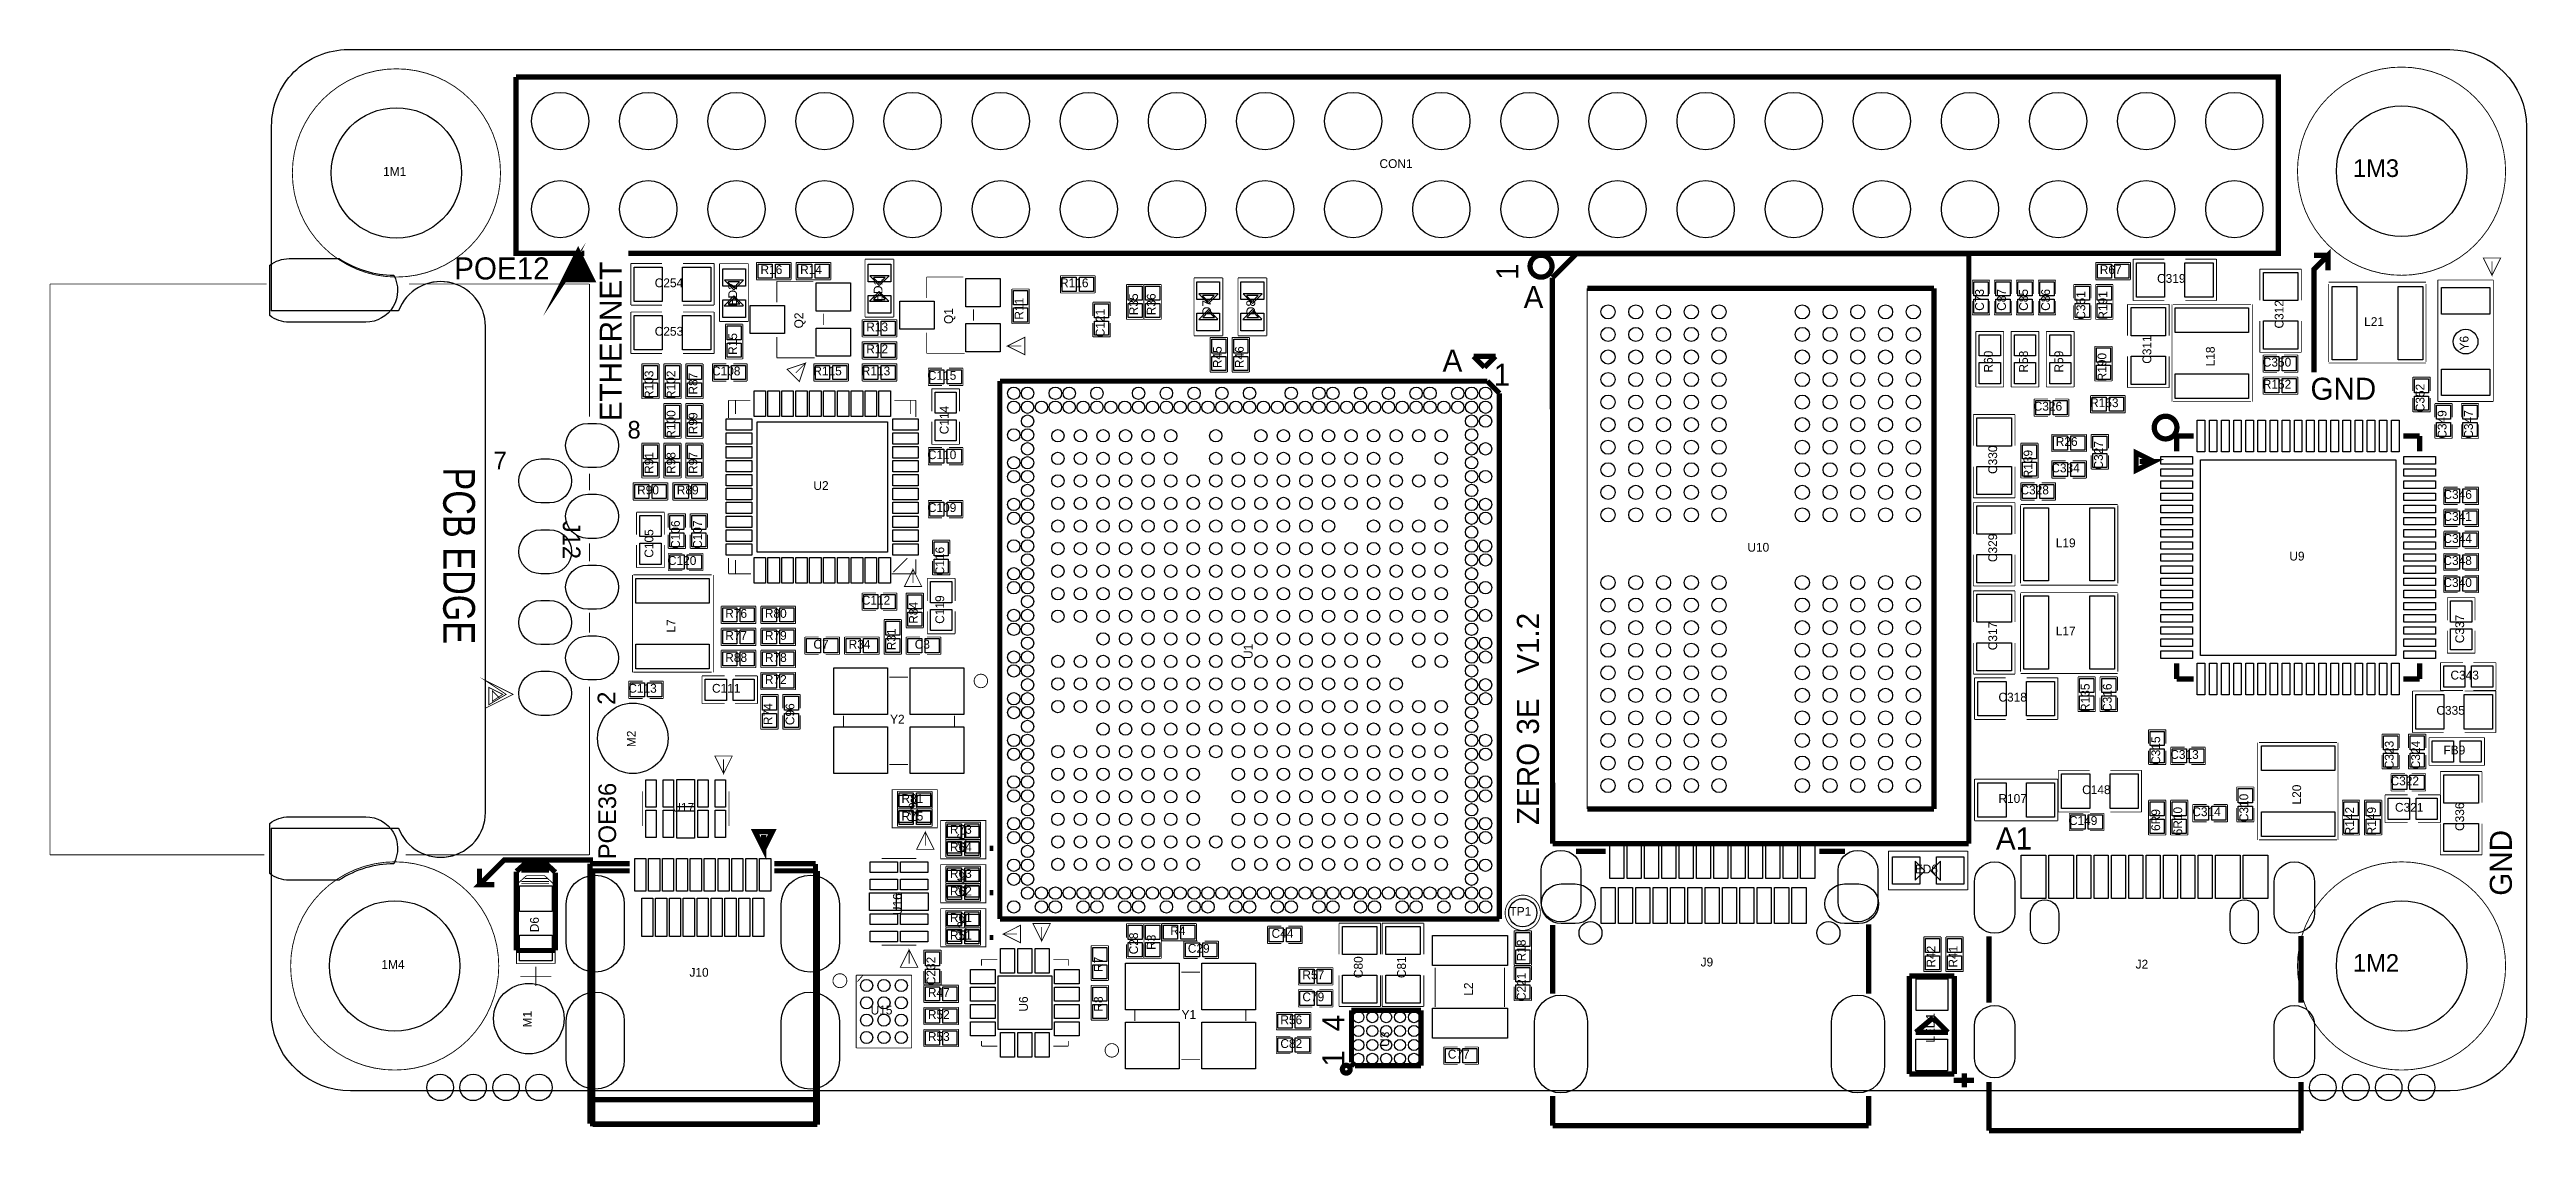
# Model space of a CAD drawing. Extents: x -6.4 to 65, y -1.2 to 30.
import ezdxf

# ---------------------------------------------------------------- set-up
doc = ezdxf.new("R2010")
doc.units = 0
for name, color, linetype in [('BG_OUTLINE', 2, 'CONTINUOUS'), ('BG_SILKSCREEN_TOP', 241, 'CONTINUOUS'), ('PG_SILKSCREEN_TOP', 254, 'CONTINUOUS'), ('PG_SOLDERMASK_TOP', 40, 'CONTINUOUS'), ('PIN_SOLDERMASK_TOP', 7, 'CONTINUOUS'), ('RD_ASSEMBLY_TOP', 213, 'CONTINUOUS'), ('RD_SILKSCREEN_TOP', 7, 'CONTINUOUS')]:
    doc.layers.add(name, color=color, linetype=linetype)

msp = doc.modelspace()

# ---------------------------------------------------------------- texts
at = {"layer": 'BG_SILKSCREEN_TOP', "width": 1.004}
for s, p in [('POE12', (5.26542, 23.3807)), ('A', (36.0934, 22.5552)), ('A', (33.7566, 20.7264)), ('1', (35.2298, 20.32)), ('GND', (58.7756, 19.9136))]:
    msp.add_text(s, height=0.635, dxfattribs=at).set_placement(p)
at = {"layer": 'BG_SILKSCREEN_TOP'}
for s, height, width, p in [('ETHERNET', 0.635, 1.004, (10.0965, 19.29511)), ('1', 0.635, 1.004, (35.941, 23.368)), ('ZERO 3E   V1.2', 0.635, 1.004, (36.533836, 7.66064)), ('POE36', 0.508, 1.005, (9.9314, 6.67512)), ('GND', 0.635, 1.004, (64.5795, 5.62356))]:
    msp.add_text(s, height=height, rotation=90, dxfattribs=dict(at, width=width)).set_placement(p)
at = {"layer": 'PG_SILKSCREEN_TOP'}
for s, height, width, p in [('8', 0.508, 1.005, (10.2616, 18.796)), ('7', 0.508, 1.005, (6.4008, 17.907)), ('A1', 0.635, 1.004, (49.706784, 6.95452))]:
    msp.add_text(s, height=height, dxfattribs=dict(at, width=width)).set_placement(p)
for s, height, rotation, width, p in [('PCB EDGE', 0.9144, 270, 0.805556, (4.948936, 17.963134)), ('2', 0.508, 90, 1.005, (9.906, 11.1252)), ('4', 0.635, 90, 1.004, (30.9245, 1.7145)), ('1', 0.635, 90, 1.004, (30.9245, 0.6985))]:
    msp.add_text(s, height=height, rotation=rotation, dxfattribs=dict(at, width=width)).set_placement(p)
at = {"layer": 'RD_ASSEMBLY_TOP'}
for s, height, width, p in [('1M1', 0.254, 1.01, (3.216402, 26.3652)), ('CON1', 0.254, 1.01, (31.938214, 26.590498)), ('1M3', 0.508, 1.005, (59.99988, 26.33345)), ('R16', 0.254, 1.01, (14.09446, 23.537164)), ('R14', 0.254, 1.01, (15.23746, 23.537164)), ('R67', 0.254, 1.01, (52.70246, 23.537164)), ('C254', 0.254, 1.01, (11.04519, 23.156164)), ('R116', 0.254, 1.01, (22.72919, 23.156164)), ('C319', 0.254, 1.01, (54.35219, 23.283164)), ('R13', 0.254, 1.01, (17.14246, 21.886164)), ('L21', 0.254, 1.01, (60.32246, 22.038564)), ('C253', 0.254, 1.01, (11.04519, 21.759164)), ('R12', 0.254, 1.01, (17.14246, 21.251164)), ('C108', 0.254, 1.01, (12.69619, 20.616164)), ('R115', 0.254, 1.01, (15.61719, 20.616164)), ('R113', 0.254, 1.01, (17.01419, 20.616164)), ('C115', 0.254, 1.01, (18.91919, 20.489164)), ('C350', 0.254, 1.01, (57.40019, 20.870164)), ('R152', 0.254, 1.01, (57.40019, 20.235164)), ('C326', 0.254, 1.01, (50.79619, 19.600164)), ('R153', 0.254, 1.01, (52.42179, 19.701764)), ('R26', 0.254, 1.01, (51.43246, 18.584164)), ('C110', 0.254, 1.01, (18.91919, 18.203164)), ('C334', 0.254, 1.01, (51.30419, 17.822164)), ('R90', 0.254, 1.01, (10.53846, 17.187164)), ('R89', 0.254, 1.01, (11.68146, 17.187164)), ('U2', 0.254, 1.01, (15.61973, 17.314164)), ('C328', 0.254, 1.01, (50.41519, 17.187164)), ('C346', 0.254, 1.01, (62.60719, 17.060164)), ('C109', 0.254, 1.01, (18.91919, 16.679164)), ('C341', 0.254, 1.01, (62.60719, 16.425164)), ('U10', 0.254, 1.01, (42.54246, 15.536164)), ('L19', 0.254, 1.01, (51.43246, 15.663164)), ('C344', 0.254, 1.01, (62.60719, 15.790164)), ('C120', 0.254, 1.01, (11.42619, 15.155164)), ('U9', 0.254, 1.01, (58.16473, 15.282164)), ('C348', 0.254, 1.01, (62.60719, 15.155164)), ('C340', 0.254, 1.01, (62.60719, 14.520164)), ('R76', 0.254, 1.01, (13.07846, 13.631164)), ('R80', 0.254, 1.01, (14.22146, 13.631164)), ('C112', 0.254, 1.01, (17.01419, 14.012164)), ('R77', 0.254, 1.01, (13.07846, 12.996164)), ('R79', 0.254, 1.01, (14.22146, 12.996164)), ('C7', 0.254, 1.01, (15.61973, 12.742164)), ('R34', 0.254, 1.01, (16.63446, 12.742164)), ('C3', 0.254, 1.01, (18.54073, 12.742164)), ('L17', 0.254, 1.01, (51.43246, 13.123164)), ('R88', 0.254, 1.01, (13.07846, 12.361164)), ('R78', 0.254, 1.01, (14.22146, 12.361164)), ('C113', 0.254, 1.01, (10.28319, 11.472164)), ('C111', 0.254, 1.01, (12.69619, 11.472164)), ('R72', 0.254, 1.01, (14.22146, 11.726164)), ('C318', 0.254, 1.01, (49.78019, 11.218164)), ('C343', 0.254, 1.01, (62.81039, 11.853164)), ('Y2', 0.254, 1.01, (17.82953, 10.583164)), ('C335', 0.254, 1.01, (62.40399, 10.837164)), ('C313', 0.254, 1.01, (54.73319, 9.567164)), ('FB9', 0.254, 1.01, (62.60846, 9.694164)), ('C148', 0.254, 1.01, (52.19319, 8.551164)), ('C322', 0.254, 1.01, (61.08319, 8.805164)), ('U17', 0.254, 1.01, (11.55446, 8.043164)), ('R81', 0.254, 1.01, (18.15846, 8.297164)), ('R75', 0.254, 1.01, (18.15846, 7.789164)), ('R107', 0.254, 1.01, (49.78019, 8.297164)), ('C149', 0.254, 1.01, (51.81219, 7.662164)), ('C314', 0.254, 1.01, (55.36819, 7.916164)), ('C321', 0.254, 1.01, (61.21019, 8.043164)), ('R73', 0.254, 1.01, (19.55546, 7.408164)), ('R64', 0.254, 1.01, (19.55546, 6.900164)), ('ED6', 0.254, 1.01, (47.36846, 6.265418)), ('R63', 0.254, 1.01, (19.55546, 6.138418)), ('R62', 0.254, 1.01, (19.55546, 5.630418)), ('R61', 0.254, 1.01, (19.55546, 4.868418)), ('TP1', 0.254, 1.01, (35.68446, 5.046218)), ('R51', 0.254, 1.01, (19.55546, 4.360418)), ('R4', 0.254, 1.01, (25.90673, 4.487418)), ('C44', 0.254, 1.01, (28.82646, 4.411218)), ('1M4', 0.254, 1.01, (3.166364, 3.515106)), ('C29', 0.254, 1.01, (26.41346, 3.979418)), ('J9', 0.254, 1.01, (41.194482, 3.585464)), ('J2', 0.254, 1.01, (53.734462, 3.522726)), ('1M2', 0.508, 1.005, (59.99988, 3.433318)), ('J10', 0.254, 1.01, (12.046458, 3.29057)), ('R47', 0.254, 1.01, (18.92046, 2.709164)), ('R57', 0.254, 1.01, (29.71546, 3.217164)), ('U15', 0.254, 1.01, (17.26946, 2.201164)), ('R52', 0.254, 1.01, (18.92046, 2.074164)), ('Y1', 0.254, 1.01, (26.23185, 2.074164)), ('R56', 0.254, 1.01, (29.08046, 1.921764)), ('C79', 0.254, 1.01, (29.71546, 2.582164)), ('R53', 0.254, 1.01, (18.92046, 1.439164)), ('C82', 0.254, 1.01, (29.08046, 1.235964)), ('C77', 0.254, 1.01, (33.90646, 0.931164))]:
    msp.add_text(s, height=height, dxfattribs=dict(at, width=width)).set_placement(p)
for s, height, rotation, width, p in [('ED2', 0.254, 90, 1.01, (13.419836, 22.60346)), ('ED1', 0.254, 90, 1.01, (17.610836, 22.73046)), ('R35', 0.254, 90, 1.01, (24.976836, 22.34946)), ('R36', 0.254, 90, 1.01, (25.484836, 22.34946)), ('C73', 0.254, 90, 1.01, (49.360836, 22.47646)), ('C87', 0.254, 90, 1.01, (49.995836, 22.47646)), ('C85', 0.254, 90, 1.01, (50.630836, 22.47646)), ('C86', 0.254, 90, 1.01, (51.265836, 22.47646)), ('C351', 0.254, 90, 1.01, (52.281582, 22.22119)), ('R191', 0.254, 90, 1.01, (52.916582, 22.22119)), ('Q2', 0.254, 90, 1.01, (15.324836, 21.96973)), ('Q1', 0.254, 90, 1.01, (19.642836, 22.09673)), ('R11', 0.254, 90, 1.01, (21.674836, 22.22246)), ('C121', 0.254, 90, 1.01, (24.011636, 21.71319)), ('D7', 0.254, 90, 1.01, (27.085036, 22.35073)), ('D8', 0.254, 90, 1.01, (28.355036, 22.35073)), ('C312', 0.254, 90, 1.01, (57.996582, 21.96719)), ('R15', 0.254, 90, 1.01, (13.419836, 21.20646)), ('R45', 0.254, 90, 1.01, (27.389836, 20.82546)), ('R46', 0.254, 90, 1.01, (28.024836, 20.82546)), ('C311', 0.254, 90, 1.01, (54.186836, 20.95119)), ('L18', 0.254, 90, 1.01, (56.015636, 20.87626)), ('Y6', 0.254, 90, 1.01, (63.330582, 21.33473)), ('R103', 0.254, 90, 1.01, (11.006836, 19.93519)), ('R102', 0.254, 90, 1.01, (11.641836, 19.93519)), ('R60', 0.254, 90, 1.01, (49.614836, 20.69846)), ('R58', 0.254, 90, 1.01, (50.630836, 20.69846)), ('R59', 0.254, 90, 1.01, (51.646836, 20.69846)), ('R190', 0.254, 90, 1.01, (52.891182, 20.44319)), ('R87', 0.254, 90, 1.01, (12.276836, 20.06346)), ('C352', 0.254, 90, 1.01, (62.060582, 19.55419)), ('R100', 0.254, 90, 1.01, (11.641836, 18.79219)), ('R99', 0.254, 90, 1.01, (12.276836, 18.92046)), ('C114', 0.254, 90, 1.01, (19.515836, 18.91919)), ('C349', 0.254, 90, 1.01, (62.695582, 18.79219)), ('C347', 0.254, 90, 1.01, (63.457582, 18.79219)), ('C330', 0.254, 90, 1.01, (49.741836, 17.77619)), ('C327', 0.254, 90, 1.01, (52.789582, 17.90319)), ('R91', 0.254, 90, 1.01, (11.006836, 17.77746)), ('R98', 0.254, 90, 1.01, (11.641836, 17.77746)), ('R97', 0.254, 90, 1.01, (12.276836, 17.77746)), ('R139', 0.254, 90, 1.01, (50.757836, 17.64919)), ('C106', 0.254, 90, 1.01, (11.768836, 15.61719)), ('J12', 0.508, 270, 1.005, (8.396224, 16.425164)), ('C105', 0.254, 90, 1.01, (11.006836, 15.36319)), ('C107', 0.254, 90, 1.01, (12.403836, 15.61719)), ('C329', 0.254, 90, 1.01, (49.741836, 15.23619)), ('C116', 0.254, 90, 1.01, (19.388836, 14.85519)), ('L7', 0.254, 90, 1.01, (11.641836, 13.20673)), ('R84', 0.254, 90, 1.01, (18.626836, 13.45946)), ('C119', 0.254, 90, 1.01, (19.388836, 13.45819)), ('C337', 0.254, 90, 1.01, (63.203582, 12.89939)), ('R31', 0.254, 90, 1.01, (17.991836, 12.69746)), ('U1', 0.254, 90, 1.01, (28.278836, 12.44473)), ('C317', 0.254, 90, 1.01, (49.741836, 12.69619)), ('R135', 0.254, 90, 1.01, (52.408582, 10.91819)), ('C316', 0.254, 90, 1.01, (53.043582, 10.91819)), ('R74', 0.254, 90, 1.01, (14.435836, 10.53846)), ('C96', 0.254, 90, 1.01, (15.070836, 10.53846)), ('M2', 0.254, 90, 1.01, (10.498836, 9.90473)), ('C315', 0.254, 90, 1.01, (54.440582, 9.39419)), ('C323', 0.254, 90, 1.01, (61.171582, 9.26719)), ('C324', 0.254, 90, 1.01, (61.933582, 9.26719)), ('L20', 0.254, 90, 1.01, (58.504582, 8.25246)), ('L29', 0.254, 90, 1.01, (18.626582, 7.74446)), ('6R9', 0.254, 90, 1.01, (54.440582, 7.49046)), ('6R10', 0.254, 90, 1.01, (55.075582, 7.36219)), ('C310', 0.254, 90, 1.01, (56.980582, 7.74319)), ('R142', 0.254, 90, 1.01, (60.028582, 7.36219)), ('R149', 0.254, 90, 1.01, (60.663582, 7.36219)), ('C336', 0.254, 90, 1.01, (63.203582, 7.48919)), ('L16', 0.254, 90, 1.01, (20.023582, 6.85546)), ('L14', 0.254, 90, 1.01, (20.023582, 5.58546)), ('U16', 0.254, 90, 1.01, (18.16735, 5.065268)), ('D6', 0.254, 90, 1.01, (7.704836, 4.57073)), ('L13', 0.254, 90, 1.01, (20.023582, 4.31546)), ('C28', 0.254, 90, 1.01, (24.976836, 3.93446)), ('R3', 0.254, 90, 1.01, (25.484836, 4.06273)), ('R18', 0.254, 90, 1.01, (36.152836, 3.73126)), ('C232', 0.254, 90, 1.01, (19.134836, 3.04419)), ('R7', 0.254, 90, 1.01, (23.960836, 3.42773)), ('C80', 0.254, 90, 1.01, (31.453836, 3.24866)), ('C81', 0.254, 90, 1.01, (32.698436, 3.24866)), ('R42', 0.254, 90, 1.01, (47.963836, 3.55346)), ('R41', 0.254, 90, 1.01, (48.598836, 3.55346)), ('L2', 0.254, 90, 1.01, (34.628836, 2.74193)), ('C221', 0.254, 90, 1.01, (36.152836, 2.58699)), ('M1', 0.254, 90, 1.01, (7.501636, 1.82753)), ('U6', 0.254, 90, 1.01, (21.801836, 2.28473)), ('R8', 0.254, 90, 1.01, (23.960836, 2.28473)), ('LED1', 0.254, 90, 1.01, (47.944532, 1.38811)), ('U3', 0.254, 90, 1.01, (32.215836, 1.26873))]:
    msp.add_text(s, height=height, rotation=rotation, dxfattribs=dict(at, width=width)).set_placement(p)
at = {"layer": 'RD_SILKSCREEN_TOP'}
for s, p in [('CON1', (8.320024, 25.40508)), ('R14', (15.113, 23.622)), ('R67', (52.578, 23.622)), ('C254', (11.556492, 23.368)), ('R16', (14.478, 23.495)), ('R116', (22.733, 23.241)), ('C253', (11.556492, 21.971)), ('R13', (17.018, 21.971)), ('R12', (17.018, 21.336)), ('R115', (15.621, 20.701)), ('R113', (17.018, 20.701)), ('C115', (18.923, 20.574)), ('R153', (52.4256, 19.7866)), ('R26', (51.308, 18.669)), ('C110', (18.923, 18.288)), ('R90', (10.414, 17.272)), ('R89', (11.557, 17.272)), ('C346', (62.611, 17.145)), ('C109', (18.923, 16.764)), ('C341', (62.611, 16.51)), ('L19', (51.688746, 15.748)), ('C344', (62.611, 15.875)), ('U9', (58.42, 15.367)), ('C348', (62.611, 15.24)), ('C340', (62.611, 14.605)), ('R76', (12.954, 13.716)), ('C112', (17.018, 14.097)), ('R79', (14.097, 13.081)), ('L17', (51.815746, 13.335)), ('R88', (12.954, 12.446)), ('C3', (18.288, 12.827)), ('R72', (14.097, 11.811)), ('C111', (14.224, 12.065)), ('C343', (63.245492, 11.938)), ('C335', (62.991492, 10.795)), ('R107', (50.181002, 9.476994)), ('C148', (54.964076, 8.762492)), ('C322', (61.087, 8.89)), ('C321', (62.738, 8.636)), ('C149', (51.816, 7.747)), ('J10', (12.429998, 4.99999)), ('TP1', (36.195, 5.240274)), ('R4', (25.654, 4.572)), ('Y1', (26.48712, 4.699)), ('C44', (28.702, 4.4958)), ('C29', (26.289, 4.064)), ('U15', (17.153128, 3.036062)), ('R57', (29.591, 3.302)), ('R47', (18.796, 2.794)), ('R52', (18.796, 2.159)), ('C79', (29.591, 2.667)), ('J9', (37.209984, 2.189988)), ('R53', (18.796, 1.524)), ('R56', (28.956, 2.0066)), ('C77', (33.782, 1.016)), ('J2', (49.6697, 1.41986))]:
    msp.add_text(s, height=0.000254, dxfattribs=at).set_placement(p)
for s, rotation, p in [('ED2', 90, (13.335254, 22.986492)), ('R35', 270, (24.892, 23.241)), ('R36', 270, (25.4, 23.241)), ('C351', 270, (52.197, 23.241)), ('C319', 180, (54.864508, 23.368254)), ('Q2', 90, (15.240254, 22.224746)), ('Q1', 90, (20.066254, 22.351746)), ('D7', 270, (27.051, 22.606254)), ('D8', 270, (28.321, 22.606254)), ('C73', 90, (49.276, 22.352)), ('C87', 90, (49.911, 22.352)), ('C85', 90, (50.546, 22.352)), ('C86', 90, (51.181, 22.352)), ('R191', 90, (52.832, 22.225)), ('Y6', 270, (63.246, 22.765004)), ('R15', 90, (13.462, 21.59)), ('ED1', 90, (16.431768, 21.794724)), ('R11', 90, (21.59, 22.098)), ('C121', 90, (23.9268, 21.717)), ('R45', 270, (27.305, 21.717)), ('R190', 270, (52.8066, 21.463)), ('C311', 90, (54.102254, 21.462492)), ('L21', 180, (60.960508, 21.971254)), ('R103', 270, (10.922, 20.955)), ('R87', 270, (12.192, 20.955)), ('R60', 270, (49.53, 21.082508)), ('R58', 270, (50.546, 21.082508)), ('R59', 270, (51.562, 21.082508)), ('L18', 90, (56.134254, 21.208746)), ('C350', 180, (58.42, 20.955)), ('C108', 180, (13.716, 20.701)), ('R46', 90, (27.94, 20.701)), ('C312', 270, (58.038492, 20.219924)), ('R152', 180, (58.42, 20.32)), ('R102', 90, (11.557, 19.939)), ('R100', 270, (11.557, 19.812)), ('C326', 180, (51.816, 19.685)), ('C352', 90, (61.976, 19.558)), ('C349', 270, (62.611, 19.812)), ('R98', 270, (11.557, 18.669)), ('R99', 90, (12.192, 18.796)), ('R139', 270, (50.673, 18.669)), ('C327', 270, (52.705, 18.923)), ('C347', 90, (63.373, 18.796)), ('C114', 270, (19.939, 18.415)), ('C330', 90, (49.784254, 18.287492)), ('C334', 180, (52.324, 17.907)), ('R91', 90, (10.922, 17.653)), ('R97', 90, (12.192, 17.653)), ('C328', 180, (51.435, 17.272)), ('C106', 270, (11.684, 16.637)), ('C107', 270, (12.319, 16.637)), ('C329', 270, (49.657, 15.875508)), ('C120', 180, (12.446, 15.24)), ('C105', 270, (11.43, 14.859)), ('R84', 270, (18.542, 14.351)), ('C116', 90, (19.304, 14.859)), ('C337', 90, (62.611, 14.4272)), ('R80', 180, (15.113, 13.716)), ('L7', 90, (11.430254, 13.334746)), ('R77', 180, (13.97, 13.081)), ('C119', 270, (19.812, 12.954)), ('C317', 90, (49.784254, 13.334492)), ('R78', 180, (15.113, 12.446)), ('C7', 180, (16.383, 12.827)), ('R34', 180, (17.526, 12.827)), ('R31', 90, (17.907, 12.573)), ('U1', 270, (28.194, 12.7)), ('C113', 180, (11.303, 11.557)), ('R74', 270, (14.351, 11.43)), ('C96', 270, (14.986, 11.43)), ('C318', 180, (50.292508, 11.430254)), ('Y2', 180, (18.034254, 10.922254)), ('R135', 90, (52.324, 10.922)), ('C316', 90, (52.959, 10.922)), ('M2', 270, (10.414, 10.16)), ('C315', 270, (54.356, 10.414)), ('C323', 270, (61.087, 10.287)), ('C324', 270, (61.849, 10.287)), ('C313', 180, (55.753, 9.652)), ('FB9', 180, (61.342016, 9.628886)), ('C310', 270, (56.896, 8.763)), ('L20', 270, (58.801, 8.636508)), ('U17', 180, (11.938508, 8.001)), ('R75', 180, (19.05, 7.874)), ('R81', 180, (19.05, 8.382)), ('6R9', 270, (54.356, 8.382)), ('6R10', 270, (54.991, 8.382)), ('C314', 180, (56.388, 8.001)), ('R149', 270, (60.579, 8.382)), ('C336', 270, (63.373, 7.874508)), ('R73', 180, (20.447, 7.493)), ('R142', 90, (59.944, 7.366)), ('R64', 180, (20.447, 6.985)), ('R63', 180, (20.447, 6.223)), ('R62', 180, (20.447, 5.715)), ('ED6', 180, (47.752508, 6.350254)), ('U16', 90, (18.083022, 5.4483)), ('D6', 90, (7.620254, 4.825746)), ('R61', 180, (20.447, 4.953)), ('R51', 180, (20.447, 4.445)), ('R18', 270, (36.068, 4.6228)), ('R42', 270, (47.879, 4.445)), ('R41', 270, (48.514, 4.445)), ('C232', 270, (19.05, 4.064)), ('C28', 90, (24.892, 3.81)), ('R3', 90, (25.4, 3.81)), ('C80', 270, (31.369, 3.683508)), ('C221', 270, (36.068, 3.6068)), ('R7', 90, (23.876, 3.175)), ('R8', 270, (23.876, 3.048)), ('U6', 270, (23.876508, 3.107182)), ('C81', 270, (32.766, 3.556508)), ('L2', 270, (34.671, 3.048254)), ('M1', 90, (7.4168, 2.0828)), ('LED1', 90, (47.879254, 2.031492)), ('C82', 180, (29.972, 1.3208)), ('U3', 90, (30.182566, 1.226566))]:
    msp.add_text(s, height=0.000254, rotation=rotation, dxfattribs=at).set_placement(p)

# ---------------------------------------------------------------- linework, layer by layer
at = {"layer": 'BG_OUTLINE'}
msp.add_lwpolyline([(62.795658, 30.004766, -0.41166), (65.000886, 27.779472), (65.000886, 2.211832, -0.412426), (62.8015, 0.000762), (2.273808, 0.000762, -0.382748), (0.000762, 2.03962), (0.000762, 7.570978), (3.660648, 7.570978, 0.834981), (6.16712, 8.024876), (6.16712, 22.025356, 0.834981), (3.660648, 22.479508), (0.000762, 22.479508), (0.000762, 27.801824, -0.414214), (2.203958, 30.004766)], format="xyb", close=True, dxfattribs=at)
at = {"layer": 'BG_SILKSCREEN_TOP', "const_width": 0.1524}
for points in [[(9.017, 24.13508), (7.050024, 24.13508), (7.050024, 29.21508)], [(7.050024, 29.21508), (57.850024, 29.21508), (57.850024, 24.13508), (10.287, 24.13508)], [(8.43915, 23.37435), (9.23925, 23.37435), (8.8392, 24.17445), (8.43915, 23.37435), (8.8392, 23.974298), (9.139174, 23.474426), (8.639302, 23.474426), (8.8392, 23.874476), (9.039098, 23.574502), (8.739124, 23.574502), (8.939276, 23.7744)], [(37.614352, 24.12111), (36.92398, 23.430992)], [(48.926242, 24.12111), (37.614352, 24.12111)], [(48.926242, 7.12089), (48.926242, 24.12111)], [(58.8772, 20.701), (58.8772, 23.6728), (59.2836, 24.0792), (59.2836, 23.6474)], [(59.2836, 24.0792), (58.8772, 24.0792)], [(36.92398, 23.430992), (36.926012, 7.12089)], [(37.92601, 23.121112), (47.926244, 23.121112)], [(47.926244, 23.121112), (47.926244, 8.120888)], [(34.965386, 20.84959), (34.648648, 21.166328)], [(34.648648, 21.166328), (35.282378, 21.166328)], [(35.282378, 21.166328), (34.965386, 20.84959)], [(20.994116, 20.450048), (35.043872, 20.450048)], [(20.994116, 4.949952), (20.994116, 20.450048)], [(35.043872, 20.450048), (35.393884, 20.100036)], [(35.393884, 20.100036), (35.393884, 4.949952)], [(54.91988, 18.86712), (55.405782, 18.86712)], [(54.91988, 18.86712), (54.91988, 18.424652)], [(61.92012, 18.86712), (61.456062, 18.86712)], [(61.92012, 18.86712), (61.92012, 18.424652)], [(54.249574, 18.1356), (53.749702, 18.385536), (53.749702, 17.885664), (54.249574, 18.1356), (53.849524, 18.1356)], [(54.91988, 11.86688), (54.91988, 12.320016)], [(61.92012, 11.86688), (61.92012, 12.320016)], [(54.91988, 11.86688), (55.405782, 11.86688)], [(61.92012, 11.86688), (61.456062, 11.86688)], [(47.926244, 8.120888), (37.92601, 8.120888)], [(14.188186, 6.972046), (14.438122, 7.471664), (13.938504, 7.471664), (14.188186, 6.972046), (14.188186, 7.372096)], [(36.926012, 7.12089), (48.926242, 7.12089)], [(9.271, 6.6548), (6.7056, 6.6548), (5.9944, 5.9436), (6.4262, 5.9436)], [(5.9944, 5.9436), (5.9944, 6.4008)], [(7.0612, 6.3246), (7.349998, 6.583172)], [(7.999984, 6.413246), (7.199884, 6.413246)], [(7.999984, 6.362446), (7.199884, 6.362446)], [(7.949946, 6.503162), (7.29996, 6.503162)], [(7.349998, 6.583172), (7.869936, 6.583172)], [(7.869936, 6.583172), (8.1788, 6.2992)], [(9.180068, 6.54304), (9.180068, -0.948944)], [(9.1821, 6.549898), (10.325608, 6.549898)], [(15.683992, 6.549898), (14.497558, 6.549898)], [(15.679928, 6.542024), (15.679928, -0.953008)], [(20.701, 6.985), (20.8026, 6.985)], [(37.604954, 6.89991), (38.462204, 6.89991)], [(44.616116, 6.89991), (45.356018, 6.89991)], [(7.059168, 4.045458), (7.059168, 6.317742)], [(8.178292, 6.28777), (8.178292, 4.045458)], [(9.254998, 6.340094), (9.254998, -0.96901)], [(9.254998, 6.340094), (10.325608, 6.340094)], [(15.731998, 6.340094), (14.497558, 6.340094)], [(15.731998, -0.96901), (15.731998, 6.340094)], [(20.701, 5.715), (20.8026, 5.715)], [(35.393884, 4.949952), (20.994116, 4.949952)], [(20.701, 4.4196), (20.8026, 4.4196)], [(36.929822, 4.779772), (36.929822, 2.800858)], [(46.039786, 4.803394), (46.039786, 2.800858)], [(49.50968, 4.449572), (49.50968, 2.537206)], [(58.499756, 4.466336), (58.499756, 2.537206)], [(8.165338, 4.045458), (7.059168, 4.045458)], [(47.20971, 3.30962), (47.20971, 0.489712)], [(48.509682, 3.30962), (47.20971, 3.30962)], [(48.509682, 0.489712), (48.509682, 3.30962)], [(31.131002, 2.3241), (33.130998, 2.3241)], [(31.131002, 0.823976), (31.131002, 2.3241)], [(33.130998, 2.3241), (33.130998, 0.7239)], [(47.398178, 1.688592), (47.898812, 2.111248)], [(47.898812, 2.111248), (48.321468, 1.688592)], [(48.321468, 1.688592), (47.398178, 1.688592)], [(31.231078, 0.7239), (31.131002, 0.823976)], [(33.130998, 0.7239), (31.231078, 0.7239)], [(47.20971, 0.489712), (48.509682, 0.489712)], [(48.4886, 0.3048), (49.0728, 0.3048)], [(48.7934, 0.1016), (48.7934, 0.508)], [(49.50968, -1.150112), (49.50968, 0.252476)], [(58.499756, -1.150112), (58.499756, 0.252476)], [(9.183116, -0.249936), (15.680944, -0.249936)], [(36.929822, -0.999998), (36.929822, -0.146812)], [(46.039786, -0.999998), (46.039786, -0.146812)], [(9.181084, -0.94996), (15.682976, -0.94996)], [(9.254998, -0.96901), (15.731998, -0.96901)], [(46.039786, -0.999998), (36.929822, -0.999998)], [(58.499756, -1.150112), (49.50968, -1.150112)]]:
    msp.add_lwpolyline(points, dxfattribs=at)
for points in [[(36.91128, 23.76297, 1.000095), (36.27882, 23.76297, 0.999905), (36.91128, 23.76297)], [(54.924706, 19.112992, 1.000024), (54.27091, 19.112992, 0.999976), (54.924706, 19.112992)], [(31.092902, 0.624078, 1.000438), (30.869128, 0.623824, 0.999562), (31.092902, 0.624078)]]:
    msp.add_lwpolyline(points, format="xyb", dxfattribs=at)
at = {"layer": 'PG_SILKSCREEN_TOP', "const_width": 0.0254}
for points in [[(6.599936, 26.450036, 1), (0.599948, 26.450036, 1), (6.599936, 26.450036)], [(64.399922, 26.500074, 1), (58.399934, 26.500074, 1), (64.399922, 26.500074)], [(0.000762, 27.801824), (0.000762, 22.479254), (3.660648, 22.479254, -0.83495), (6.16712, 22.025356), (6.16712, 8.024876, -0.834968), (3.660648, 7.570724), (0.000762, 7.570724), (0.000762, 2.03962)], [(20.641564, 11.811, 1.000195), (20.252436, 11.811, 0.999805), (20.641564, 11.811)], [(6.549898, 3.599942, 1), (0.54991, 3.599942, 1), (6.549898, 3.599942)], [(64.399922, 3.599942, 1), (58.399934, 3.599942, 1), (64.399922, 3.599942)], [(36.576, 5.1308, 1), (35.56, 5.1308, 1), (36.576, 5.1308)], [(16.583152, 3.175, 1.00009), (16.183102, 3.175, 0.99991), (16.583152, 3.175)], [(24.416004, 1.167638, 0.999805), (24.026876, 1.167638, 1.000195), (24.416004, 1.167638)], [(31.092902, 0.624078, 1.000438), (30.869128, 0.623824, 0.999562), (31.092902, 0.624078)]]:
    msp.add_lwpolyline(points, format="xyb", dxfattribs=at)
for points in [[(9.017, 24.13508), (7.050024, 24.13508), (7.050024, 29.21508)], [(7.050024, 29.21508), (57.850024, 29.21508), (57.850024, 24.13508), (10.287, 24.13508)], [(10.357104, 23.840948), (10.357104, 22.641052)], [(11.257026, 23.840948), (10.357104, 23.840948)], [(12.756896, 23.840948), (11.856974, 23.840948)], [(12.756896, 22.641052), (12.756896, 23.840948)], [(12.914884, 23.836884), (12.914884, 22.167088)], [(13.744956, 23.836884), (12.914884, 23.836884)], [(13.744956, 22.167088), (13.744956, 23.836884)], [(13.978128, 23.372064), (13.978128, 23.871936)], [(13.978128, 23.871936), (14.977872, 23.871936)], [(14.977872, 23.871936), (14.977872, 23.372064)], [(15.121128, 23.372064), (15.121128, 23.871936)], [(15.121128, 23.871936), (16.120872, 23.871936)], [(16.120872, 23.871936), (16.120872, 23.372064)], [(17.105884, 23.963884), (17.105884, 22.294088)], [(17.935956, 23.963884), (17.105884, 23.963884)], [(17.935956, 22.294088), (17.935956, 23.963884)], [(37.614352, 24.12111), (36.92398, 23.430992)], [(48.926242, 24.12111), (37.614352, 24.12111)], [(48.926242, 7.12089), (48.926242, 24.12111)], [(52.586128, 23.372064), (52.586128, 23.871936)], [(52.586128, 23.871936), (53.585872, 23.871936)], [(53.585872, 23.871936), (53.585872, 23.372064)], [(53.664104, 23.967948), (53.664104, 22.768052)], [(54.564026, 23.967948), (53.664104, 23.967948)], [(56.063896, 23.967948), (55.163974, 23.967948)], [(56.063896, 22.768052), (56.063896, 23.967948)], [(57.312052, 23.678896), (57.312052, 22.778974)], [(58.511948, 23.678896), (57.312052, 23.678896)], [(58.511948, 22.778974), (58.511948, 23.678896)], [(64.008, 23.499064), (64.257936, 23.998936), (63.758064, 23.998936), (64.008, 23.499064), (64.008, 23.899114)], [(-6.387084, 6.800088), (-6.387084, 23.250144)], [(-6.387084, 23.250144), (-0.139446, 23.250144)], [(9.162796, 23.250144), (3.962908, 23.250144)], [(4.573016, 23.319486), (4.572762, 23.319486)], [(9.162796, 23.250144), (9.162796, 19.431508)], [(14.977872, 23.372064), (13.978128, 23.372064)], [(14.565122, 23.325074), (14.565122, 22.722078)], [(14.565122, 23.325074), (15.620238, 23.325074)], [(16.120872, 23.372064), (15.121128, 23.372064)], [(18.883122, 23.452074), (18.883122, 22.849078)], [(18.883122, 23.452074), (19.938238, 23.452074)], [(21.340064, 23.105872), (21.839936, 23.105872)], [(21.340064, 22.106128), (21.340064, 23.105872)], [(21.839936, 23.105872), (21.839936, 22.106128)], [(22.741128, 22.991064), (22.741128, 23.490936)], [(22.741128, 23.490936), (23.740872, 23.490936)], [(23.740872, 22.991064), (22.741128, 22.991064)], [(23.740872, 23.490936), (23.740872, 22.991064)], [(24.642064, 23.232872), (25.141936, 23.232872)], [(24.642064, 22.233128), (24.642064, 23.232872)], [(25.141936, 23.232872), (25.141936, 22.233128)], [(25.150064, 23.232872), (25.649936, 23.232872)], [(25.150064, 22.233128), (25.150064, 23.232872)], [(25.649936, 23.232872), (25.649936, 22.233128)], [(26.590244, 23.425912), (26.590244, 21.756116)], [(27.420316, 23.425912), (26.590244, 23.425912)], [(27.420316, 21.756116), (27.420316, 23.425912)], [(27.860244, 23.425912), (27.860244, 21.756116)], [(28.690316, 23.425912), (27.860244, 23.425912)], [(28.690316, 21.756116), (28.690316, 23.425912)], [(36.92398, 23.430992), (36.92398, 23.051008)], [(36.926266, 23.329646), (36.926012, 7.12089)], [(37.92601, 8.120888), (37.92601, 23.121112)], [(37.92601, 23.121112), (47.926244, 23.121112)], [(47.926244, 23.121112), (47.926244, 8.120888)], [(49.026064, 23.359872), (49.525936, 23.359872)], [(49.026064, 22.960076), (49.026064, 23.359872)], [(49.525936, 23.359872), (49.525936, 22.960076)], [(49.661064, 23.359872), (50.160936, 23.359872)], [(49.661064, 22.960076), (49.661064, 23.359872)], [(50.160936, 23.359872), (50.160936, 22.960076)], [(50.296064, 23.359872), (50.795936, 23.359872)], [(50.296064, 22.960076), (50.296064, 23.359872)], [(50.795936, 23.359872), (50.795936, 22.960076)], [(50.931064, 23.359872), (51.430936, 23.359872)], [(50.931064, 22.960076), (50.931064, 23.359872)], [(51.430936, 23.359872), (51.430936, 22.960076)], [(51.947064, 23.232872), (51.947064, 22.833076)], [(52.446936, 23.232872), (51.947064, 23.232872)], [(52.446936, 22.833076), (52.446936, 23.232872)], [(52.582064, 23.232872), (53.081936, 23.232872)], [(52.582064, 22.233128), (52.582064, 23.232872)], [(53.585872, 23.372064), (52.586128, 23.372064)], [(53.081936, 23.232872), (53.081936, 22.233128)], [(59.300872, 23.30196), (62.105286, 23.30196)], [(59.300872, 20.999704), (59.300872, 23.25116)], [(62.105286, 23.25116), (62.105286, 20.999704)], [(62.4459, 19.865086), (62.4459, 23.364952)], [(62.4459, 23.364952), (64.0461, 23.364952)], [(64.0461, 23.364952), (64.0461, 19.865086)], [(10.357104, 22.641052), (11.257026, 22.641052)], [(10.357104, 22.443948), (10.357104, 21.244052)], [(11.257026, 22.443948), (10.357104, 22.443948)], [(11.856974, 22.641052), (12.756896, 22.641052)], [(12.756896, 22.443948), (11.856974, 22.443948)], [(12.756896, 21.244052), (12.756896, 22.443948)], [(12.914884, 22.167088), (13.744956, 22.167088)], [(15.914878, 22.064218), (15.914878, 22.395434)], [(17.026128, 21.721064), (17.026128, 22.220936)], [(17.026128, 22.220936), (18.025872, 22.220936)], [(17.105884, 22.294088), (17.935956, 22.294088)], [(18.025872, 22.220936), (18.025872, 21.721064)], [(20.232878, 22.191218), (20.232878, 22.522434)], [(23.676864, 22.724872), (24.176736, 22.724872)], [(23.676864, 22.325076), (23.676864, 22.724872)], [(23.676864, 22.124924), (23.676864, 21.725128)], [(24.176736, 22.724872), (24.176736, 22.325076)], [(24.176736, 21.725128), (24.176736, 22.124924)], [(25.141936, 22.233128), (24.642064, 22.233128)], [(25.649936, 22.233128), (25.150064, 22.233128)], [(49.026064, 22.759924), (49.026064, 22.360128)], [(49.026064, 22.360128), (49.525936, 22.360128)], [(49.525936, 22.360128), (49.525936, 22.759924)], [(49.661064, 22.759924), (49.661064, 22.360128)], [(49.661064, 22.360128), (50.160936, 22.360128)], [(50.160936, 22.360128), (50.160936, 22.759924)], [(50.296064, 22.759924), (50.296064, 22.360128)], [(50.296064, 22.360128), (50.795936, 22.360128)], [(50.795936, 22.360128), (50.795936, 22.759924)], [(50.931064, 22.759924), (50.931064, 22.360128)], [(50.931064, 22.360128), (51.430936, 22.360128)], [(51.430936, 22.360128), (51.430936, 22.759924)], [(51.947064, 22.233128), (51.947064, 22.632924)], [(52.446936, 22.233128), (51.947064, 22.233128)], [(52.446936, 22.632924), (52.446936, 22.233128)], [(53.081936, 22.233128), (52.582064, 22.233128)], [(53.502052, 22.662896), (53.502052, 21.762974)], [(54.701948, 22.662896), (53.502052, 22.662896)], [(53.664104, 22.768052), (54.564026, 22.768052)], [(54.701948, 21.762974), (54.701948, 22.662896)], [(54.781704, 19.860514), (54.781704, 22.664928)], [(54.807104, 22.664928), (57.05856, 22.664928)], [(55.163974, 22.768052), (56.063896, 22.768052)], [(57.10936, 22.664928), (57.10936, 19.860514)], [(57.312052, 22.179026), (57.312052, 21.279104)], [(58.511948, 21.279104), (58.511948, 22.179026)], [(13.085064, 22.089872), (13.584936, 22.089872)], [(13.085064, 21.090128), (13.085064, 22.089872)], [(13.584936, 22.089872), (13.584936, 21.090128)], [(14.565122, 21.124926), (14.565122, 21.718778)], [(18.025872, 21.721064), (17.026128, 21.721064)], [(17.026128, 21.086064), (17.026128, 21.585936)], [(17.026128, 21.585936), (18.025872, 21.585936)], [(18.025872, 21.585936), (18.025872, 21.086064)], [(18.883122, 21.251926), (18.883122, 21.845778)], [(21.213064, 21.463), (21.712936, 21.213064), (21.712936, 21.712936), (21.213064, 21.463), (21.613114, 21.463)], [(21.839936, 22.106128), (21.340064, 22.106128)], [(23.676864, 21.725128), (24.176736, 21.725128)], [(26.590244, 21.756116), (27.420316, 21.756116)], [(27.055064, 21.708872), (27.554936, 21.708872)], [(27.055064, 20.709128), (27.055064, 21.708872)], [(27.554936, 21.708872), (27.554936, 20.709128)], [(27.690064, 21.708872), (28.189936, 21.708872)], [(27.690064, 20.709128), (27.690064, 21.708872)], [(27.860244, 21.756116), (28.690316, 21.756116)], [(28.189936, 21.708872), (28.189936, 20.709128)], [(49.12995, 21.8821), (49.93005, 21.8821)], [(49.12995, 20.2819), (49.12995, 21.8821)], [(49.93005, 21.8821), (49.93005, 20.2819)], [(50.14595, 21.8821), (50.94605, 21.8821)], [(50.14595, 20.2819), (50.14595, 21.8821)], [(50.94605, 21.8821), (50.94605, 20.2819)], [(51.16195, 21.8821), (51.96205, 21.8821)], [(51.16195, 20.2819), (51.16195, 21.8821)], [(51.96205, 21.8821), (51.96205, 20.2819)], [(52.556664, 21.454872), (53.056536, 21.454872)], [(52.556664, 20.455128), (52.556664, 21.454872)], [(53.056536, 21.454872), (53.056536, 20.455128)], [(10.357104, 21.244052), (11.257026, 21.244052)], [(10.672064, 20.946872), (11.171936, 20.946872)], [(10.672064, 19.947128), (10.672064, 20.946872)], [(11.171936, 20.946872), (11.171936, 19.947128)], [(11.307064, 20.946872), (11.806936, 20.946872)], [(11.307064, 19.947128), (11.307064, 20.946872)], [(11.806936, 20.946872), (11.806936, 19.947128)], [(11.856974, 21.244052), (12.756896, 21.244052)], [(11.942064, 20.946872), (12.441936, 20.946872)], [(11.942064, 19.947128), (11.942064, 20.946872)], [(12.441936, 20.946872), (12.441936, 19.947128)], [(12.708128, 20.950936), (13.107924, 20.950936)], [(12.708128, 20.451064), (12.708128, 20.950936)], [(13.584936, 21.090128), (13.085064, 21.090128)], [(13.707872, 20.950936), (13.308076, 20.950936)], [(13.707872, 20.451064), (13.707872, 20.950936)], [(14.565122, 21.124926), (15.657576, 21.124926)], [(15.392654, 20.969986), (14.862302, 20.793456), (15.21587, 20.439888), (15.392654, 20.969986), (15.109698, 20.687284)], [(15.629128, 20.451064), (15.629128, 20.950936)], [(15.629128, 20.950936), (16.628872, 20.950936)], [(16.628872, 20.950936), (16.628872, 20.451064)], [(18.025872, 21.086064), (17.026128, 21.086064)], [(17.026128, 20.451064), (17.026128, 20.950936)], [(17.026128, 20.950936), (18.025872, 20.950936)], [(18.025872, 20.950936), (18.025872, 20.451064)], [(18.883122, 21.251926), (19.975576, 21.251926)], [(18.931128, 20.823936), (18.931128, 20.324064)], [(19.330924, 20.823936), (18.931128, 20.823936)], [(19.531076, 20.823936), (19.930872, 20.823936)], [(19.930872, 20.823936), (19.930872, 20.324064)], [(27.554936, 20.709128), (27.055064, 20.709128)], [(28.189936, 20.709128), (27.690064, 20.709128)], [(53.502052, 21.163026), (53.502052, 20.263104)], [(54.701948, 20.263104), (54.701948, 21.163026)], [(57.312052, 21.279104), (58.511948, 21.279104)], [(57.412128, 21.204936), (57.811924, 21.204936)], [(57.412128, 20.705064), (57.412128, 21.204936)], [(57.811924, 20.705064), (57.412128, 20.705064)], [(58.411872, 21.204936), (58.012076, 21.204936)], [(58.012076, 20.705064), (58.411872, 20.705064)], [(58.411872, 20.705064), (58.411872, 21.204936)], [(62.105286, 20.974304), (59.300872, 20.974304)], [(13.107924, 20.451064), (12.708128, 20.451064)], [(13.308076, 20.451064), (13.707872, 20.451064)], [(16.628872, 20.451064), (15.629128, 20.451064)], [(18.025872, 20.451064), (17.026128, 20.451064)], [(18.931128, 20.324064), (19.330924, 20.324064)], [(19.03095, 20.2311), (19.03095, 19.581114)], [(19.83105, 20.2311), (19.03095, 20.2311)], [(19.930872, 20.324064), (19.531076, 20.324064)], [(19.83105, 19.581114), (19.83105, 20.2311)], [(20.994116, 20.450048), (35.043872, 20.450048)], [(20.994116, 4.949952), (20.994116, 20.450048)], [(35.043872, 20.450048), (35.393884, 20.100036)], [(35.393884, 20.100036), (35.393884, 4.949952)], [(49.93005, 20.2819), (49.12995, 20.2819)], [(50.94605, 20.2819), (50.14595, 20.2819)], [(51.96205, 20.2819), (51.16195, 20.2819)], [(52.433728, 19.536664), (52.433728, 20.036536)], [(52.433728, 20.036536), (53.433472, 20.036536)], [(53.056536, 20.455128), (52.556664, 20.455128)], [(53.433472, 20.036536), (53.433472, 19.536664)], [(53.502052, 20.263104), (54.701948, 20.263104)], [(57.412128, 20.569936), (58.411872, 20.569936)], [(57.412128, 20.070064), (57.412128, 20.569936)], [(58.411872, 20.070064), (57.412128, 20.070064)], [(58.411872, 20.569936), (58.411872, 20.070064)], [(61.726064, 20.565872), (62.225936, 20.565872)], [(61.726064, 20.166076), (61.726064, 20.565872)], [(62.225936, 20.565872), (62.225936, 20.166076)], [(11.171936, 19.947128), (10.672064, 19.947128)], [(11.806936, 19.947128), (11.307064, 19.947128)], [(11.307064, 19.803872), (11.806936, 19.803872)], [(11.307064, 18.804128), (11.307064, 19.803872)], [(11.806936, 19.803872), (11.806936, 18.804128)], [(12.441936, 19.947128), (11.942064, 19.947128)], [(11.942064, 19.803872), (12.441936, 19.803872)], [(11.942064, 18.804128), (11.942064, 19.803872)], [(12.441936, 19.803872), (12.441936, 18.804128)], [(13.17498, 19.898868), (13.805916, 19.898868)], [(13.17498, 19.898868), (13.17498, 19.388328)], [(13.375132, 19.499072), (13.375132, 19.898868)], [(13.375132, 19.898868), (13.774928, 19.898868)], [(18.57502, 19.898868), (17.956276, 19.898868)], [(18.415, 19.898868), (17.975072, 19.898868)], [(18.415, 19.499072), (18.415, 19.898868)], [(18.57502, 19.898868), (18.57502, 19.418046)], [(19.03095, 19.280886), (19.03095, 18.6309)], [(19.83105, 18.6309), (19.83105, 19.280886)], [(49.057052, 19.487896), (49.057052, 18.587974)], [(50.256948, 19.487896), (49.057052, 19.487896)], [(50.256948, 18.587974), (50.256948, 19.487896)], [(50.808128, 19.934936), (51.207924, 19.934936)], [(50.808128, 19.435064), (50.808128, 19.934936)], [(51.207924, 19.435064), (50.808128, 19.435064)], [(51.807872, 19.934936), (51.408076, 19.934936)], [(51.408076, 19.435064), (51.807872, 19.435064)], [(51.807872, 19.435064), (51.807872, 19.934936)], [(53.433472, 19.536664), (52.433728, 19.536664)], [(57.05856, 19.860514), (54.807104, 19.860514)], [(61.726064, 19.965924), (61.726064, 19.566128)], [(61.726064, 19.566128), (62.225936, 19.566128)], [(62.225936, 19.566128), (62.225936, 19.965924)], [(62.361064, 19.803872), (62.361064, 19.404076)], [(62.860936, 19.803872), (62.361064, 19.803872)], [(64.0461, 19.865086), (62.4459, 19.865086)], [(62.860936, 19.404076), (62.860936, 19.803872)], [(63.123064, 19.803872), (63.622936, 19.803872)], [(63.123064, 19.404076), (63.123064, 19.803872)], [(63.622936, 19.803872), (63.622936, 19.404076)], [(10.672064, 18.660872), (11.171936, 18.660872)], [(10.672064, 17.661128), (10.672064, 18.660872)], [(11.171936, 18.660872), (11.171936, 17.661128)], [(11.806936, 18.804128), (11.307064, 18.804128)], [(11.307064, 18.660872), (11.806936, 18.660872)], [(11.307064, 17.661128), (11.307064, 18.660872)], [(11.806936, 18.660872), (11.806936, 17.661128)], [(12.441936, 18.804128), (11.942064, 18.804128)], [(11.942064, 18.660872), (12.441936, 18.660872)], [(11.942064, 17.661128), (11.942064, 18.660872)], [(12.441936, 18.660872), (12.441936, 17.661128)], [(19.03095, 18.6309), (19.83105, 18.6309)], [(50.423064, 18.660872), (50.922936, 18.660872)], [(50.423064, 17.661128), (50.423064, 18.660872)], [(50.922936, 18.660872), (50.922936, 17.661128)], [(51.316128, 18.419064), (51.316128, 18.918936)], [(51.316128, 18.918936), (52.315872, 18.918936)], [(52.315872, 18.918936), (52.315872, 18.419064)], [(52.455064, 18.914872), (52.455064, 18.515076)], [(52.954936, 18.914872), (52.455064, 18.914872)], [(52.954936, 18.515076), (52.954936, 18.914872)], [(54.91988, 18.86712), (55.405782, 18.86712)], [(54.91988, 18.86712), (54.91988, 18.424652)], [(61.92012, 18.86712), (61.456062, 18.86712)], [(61.92012, 18.86712), (61.92012, 18.424652)], [(62.361064, 18.804128), (62.361064, 19.203924)], [(62.860936, 18.804128), (62.361064, 18.804128)], [(62.860936, 19.203924), (62.860936, 18.804128)], [(63.123064, 19.203924), (63.123064, 18.804128)], [(63.123064, 18.804128), (63.622936, 18.804128)], [(63.622936, 18.804128), (63.622936, 19.203924)], [(18.931128, 18.537936), (18.931128, 18.038064)], [(19.330924, 18.537936), (18.931128, 18.537936)], [(18.931128, 18.038064), (19.330924, 18.038064)], [(19.531076, 18.537936), (19.930872, 18.537936)], [(19.930872, 18.038064), (19.531076, 18.038064)], [(19.930872, 18.537936), (19.930872, 18.038064)], [(49.057052, 17.988026), (49.057052, 17.088104)], [(50.256948, 17.088104), (50.256948, 17.988026)], [(52.315872, 18.419064), (51.316128, 18.419064)], [(51.316128, 18.156936), (51.715924, 18.156936)], [(51.316128, 17.657064), (51.316128, 18.156936)], [(52.315872, 18.156936), (51.916076, 18.156936)], [(52.315872, 17.657064), (52.315872, 18.156936)], [(52.455064, 17.915128), (52.455064, 18.314924)], [(52.954936, 17.915128), (52.455064, 17.915128)], [(52.954936, 18.314924), (52.954936, 17.915128)], [(54.249574, 18.1356), (53.749702, 18.385536), (53.749702, 17.885664), (54.249574, 18.1356), (53.849524, 18.1356)], [(9.162796, 17.781778), (9.162796, 17.30883)], [(10.422128, 17.022064), (10.422128, 17.521936)], [(10.422128, 17.521936), (11.421872, 17.521936)], [(11.171936, 17.661128), (10.672064, 17.661128)], [(11.806936, 17.661128), (11.307064, 17.661128)], [(11.421872, 17.521936), (11.421872, 17.022064)], [(11.565128, 17.022064), (11.565128, 17.521936)], [(11.565128, 17.521936), (12.564872, 17.521936)], [(12.441936, 17.661128), (11.942064, 17.661128)], [(12.564872, 17.521936), (12.564872, 17.022064)], [(50.922936, 17.661128), (50.423064, 17.661128)], [(50.427128, 17.521936), (50.826924, 17.521936)], [(50.427128, 17.022064), (50.427128, 17.521936)], [(51.426872, 17.521936), (51.027076, 17.521936)], [(51.715924, 17.657064), (51.316128, 17.657064)], [(51.426872, 17.022064), (51.426872, 17.521936)], [(51.916076, 17.657064), (52.315872, 17.657064)], [(62.619128, 17.394936), (62.619128, 16.895064)], [(63.018924, 17.394936), (62.619128, 17.394936)], [(63.219076, 17.394936), (63.618872, 17.394936)], [(63.618872, 17.394936), (63.618872, 16.895064)], [(11.421872, 17.022064), (10.422128, 17.022064)], [(10.52195, 16.6751), (10.52195, 16.025114)], [(11.32205, 16.6751), (10.52195, 16.6751)], [(11.32205, 16.025114), (11.32205, 16.6751)], [(11.434064, 16.628872), (11.434064, 16.229076)], [(11.933936, 16.628872), (11.434064, 16.628872)], [(12.564872, 17.022064), (11.565128, 17.022064)], [(11.933936, 16.229076), (11.933936, 16.628872)], [(12.069064, 16.628872), (12.069064, 16.229076)], [(12.568936, 16.628872), (12.069064, 16.628872)], [(12.568936, 16.229076), (12.568936, 16.628872)], [(18.931128, 17.013936), (18.931128, 16.514064)], [(19.330924, 17.013936), (18.931128, 17.013936)], [(18.931128, 16.514064), (19.330924, 16.514064)], [(19.531076, 17.013936), (19.930872, 17.013936)], [(19.930872, 16.514064), (19.531076, 16.514064)], [(19.930872, 17.013936), (19.930872, 16.514064)], [(49.057052, 17.088104), (50.256948, 17.088104)], [(49.057052, 16.947896), (49.057052, 16.047974)], [(50.256948, 16.947896), (49.057052, 16.947896)], [(50.256948, 16.047974), (50.256948, 16.947896)], [(50.416714, 16.897096), (53.221128, 16.897096)], [(50.416714, 14.62024), (50.416714, 16.871696)], [(50.826924, 17.022064), (50.427128, 17.022064)], [(51.027076, 17.022064), (51.426872, 17.022064)], [(53.221128, 16.871696), (53.221128, 14.62024)], [(62.619128, 16.895064), (63.018924, 16.895064)], [(62.619128, 16.759936), (62.619128, 16.260064)], [(63.018924, 16.759936), (62.619128, 16.759936)], [(63.618872, 16.895064), (63.219076, 16.895064)], [(63.219076, 16.759936), (63.618872, 16.759936)], [(63.618872, 16.759936), (63.618872, 16.260064)], [(9.162796, 15.774924), (9.162796, 15.258288)], [(10.52195, 15.724886), (10.52195, 15.0749)], [(11.32205, 15.0749), (11.32205, 15.724886)], [(11.434064, 15.629128), (11.434064, 16.028924)], [(11.933936, 16.028924), (11.933936, 15.629128)], [(12.069064, 15.629128), (12.069064, 16.028924)], [(12.568936, 16.028924), (12.568936, 15.629128)], [(19.054064, 15.866872), (19.553936, 15.866872)], [(19.054064, 15.467076), (19.054064, 15.866872)], [(19.553936, 15.866872), (19.553936, 15.467076)], [(62.619128, 16.260064), (63.018924, 16.260064)], [(62.619128, 16.124936), (62.619128, 15.625064)], [(63.018924, 16.124936), (62.619128, 16.124936)], [(63.618872, 16.260064), (63.219076, 16.260064)], [(63.219076, 16.124936), (63.618872, 16.124936)], [(63.618872, 16.124936), (63.618872, 15.625064)], [(10.52195, 15.0749), (11.32205, 15.0749)], [(11.933936, 15.629128), (11.434064, 15.629128)], [(11.438128, 15.489936), (11.837924, 15.489936)], [(11.438128, 14.990064), (11.438128, 15.489936)], [(11.837924, 14.990064), (11.438128, 14.990064)], [(12.437872, 15.489936), (12.038076, 15.489936)], [(12.038076, 14.990064), (12.437872, 14.990064)], [(12.568936, 15.629128), (12.069064, 15.629128)], [(12.437872, 14.990064), (12.437872, 15.489936)], [(13.17498, 14.899132), (13.17498, 15.350744)], [(13.375132, 14.899132), (13.375132, 15.298928)], [(17.925034, 14.948916), (18.325084, 15.348966)], [(18.4912, 15.031974), (18.241264, 14.532102), (18.741136, 14.532102), (18.4912, 15.031974), (18.4912, 14.631924)], [(18.57502, 14.899132), (18.57502, 15.3162)], [(19.054064, 15.266924), (19.054064, 14.867128)], [(19.553936, 14.867128), (19.553936, 15.266924)], [(49.057052, 15.448026), (49.057052, 14.548104)], [(50.256948, 14.548104), (50.256948, 15.448026)], [(62.619128, 15.625064), (63.018924, 15.625064)], [(62.619128, 15.489936), (62.619128, 14.990064)], [(63.018924, 15.489936), (62.619128, 15.489936)], [(62.619128, 14.990064), (63.018924, 14.990064)], [(63.618872, 15.625064), (63.219076, 15.625064)], [(63.219076, 15.489936), (63.618872, 15.489936)], [(63.618872, 14.990064), (63.219076, 14.990064)], [(63.618872, 15.489936), (63.618872, 14.990064)], [(10.407904, 12.062714), (10.407904, 14.867128)], [(10.433304, 14.867128), (12.68476, 14.867128)], [(12.73556, 14.867128), (12.73556, 12.062714)], [(13.17498, 14.899132), (13.817854, 14.899132)], [(13.774928, 14.899132), (13.375132, 14.899132)], [(17.026128, 14.346936), (17.026128, 13.847064)], [(17.425924, 14.346936), (17.026128, 14.346936)], [(17.626076, 14.346936), (18.025872, 14.346936)], [(18.57502, 14.899132), (17.873218, 14.899132)], [(18.025872, 14.346936), (18.025872, 13.847064)], [(18.292064, 14.342872), (18.791936, 14.342872)], [(18.292064, 13.343128), (18.292064, 14.342872)], [(18.791936, 14.342872), (18.791936, 13.343128)], [(18.90395, 14.7701), (18.90395, 14.120114)], [(19.70405, 14.7701), (18.90395, 14.7701)], [(19.054064, 14.867128), (19.553936, 14.867128)], [(19.70405, 14.120114), (19.70405, 14.7701)], [(49.057052, 14.548104), (50.256948, 14.548104)], [(49.057052, 14.407896), (49.057052, 13.507974)], [(50.256948, 14.407896), (49.057052, 14.407896)], [(50.256948, 13.507974), (50.256948, 14.407896)], [(53.221128, 14.56944), (50.416714, 14.56944)], [(50.416714, 14.357096), (53.221128, 14.357096)], [(50.416714, 12.08024), (50.416714, 14.331696)], [(53.221128, 14.331696), (53.221128, 12.08024)], [(62.619128, 14.854936), (62.619128, 14.355064)], [(63.018924, 14.854936), (62.619128, 14.854936)], [(62.619128, 14.355064), (63.018924, 14.355064)], [(63.219076, 14.854936), (63.618872, 14.854936)], [(63.618872, 14.355064), (63.219076, 14.355064)], [(63.618872, 14.854936), (63.618872, 14.355064)], [(9.162796, 13.778992), (9.162796, 13.207238)], [(12.962128, 13.466064), (12.962128, 13.965936)], [(12.962128, 13.965936), (13.961872, 13.965936)], [(13.961872, 13.965936), (13.961872, 13.466064)], [(14.105128, 13.965936), (15.104872, 13.965936)], [(14.105128, 13.466064), (14.105128, 13.965936)], [(15.104872, 13.965936), (15.104872, 13.466064)], [(17.026128, 13.847064), (17.425924, 13.847064)], [(18.025872, 13.847064), (17.626076, 13.847064)], [(17.657064, 13.580872), (18.156936, 13.580872)], [(17.657064, 12.581128), (17.657064, 13.580872)], [(18.156936, 13.580872), (18.156936, 12.581128)], [(18.90395, 13.819886), (18.90395, 13.1699)], [(19.70405, 13.1699), (19.70405, 13.819886)], [(62.71895, 14.2113), (62.71895, 13.561314)], [(63.51905, 14.2113), (62.71895, 14.2113)], [(63.51905, 13.561314), (63.51905, 14.2113)], [(13.961872, 13.466064), (12.962128, 13.466064)], [(12.962128, 13.330936), (13.961872, 13.330936)], [(12.962128, 12.831064), (12.962128, 13.330936)], [(13.961872, 13.330936), (13.961872, 12.831064)], [(15.104872, 13.466064), (14.105128, 13.466064)], [(14.105128, 12.831064), (14.105128, 13.330936)], [(14.105128, 13.330936), (15.104872, 13.330936)], [(15.104872, 13.330936), (15.104872, 12.831064)], [(15.375128, 13.076936), (15.774924, 13.076936)], [(15.375128, 12.577064), (15.375128, 13.076936)], [(16.374872, 13.076936), (15.975076, 13.076936)], [(16.374872, 12.577064), (16.374872, 13.076936)], [(16.518128, 13.076936), (17.517872, 13.076936)], [(16.518128, 12.577064), (16.518128, 13.076936)], [(17.517872, 13.076936), (17.517872, 12.577064)], [(18.791936, 13.343128), (18.292064, 13.343128)], [(18.296128, 13.076936), (18.296128, 12.577064)], [(18.695924, 13.076936), (18.296128, 13.076936)], [(18.896076, 13.076936), (19.295872, 13.076936)], [(18.90395, 13.1699), (19.70405, 13.1699)], [(19.295872, 13.076936), (19.295872, 12.577064)], [(49.057052, 12.908026), (49.057052, 12.008104)], [(50.256948, 12.008104), (50.256948, 12.908026)], [(62.71895, 13.261086), (62.71895, 12.6111)], [(63.51905, 12.6111), (63.51905, 13.261086)], [(13.961872, 12.831064), (12.962128, 12.831064)], [(12.962128, 12.196064), (12.962128, 12.695936)], [(12.962128, 12.695936), (13.961872, 12.695936)], [(13.961872, 12.196064), (12.962128, 12.196064)], [(13.961872, 12.695936), (13.961872, 12.196064)], [(15.104872, 12.831064), (14.105128, 12.831064)], [(14.105128, 12.695936), (15.104872, 12.695936)], [(14.105128, 12.196064), (14.105128, 12.695936)], [(15.104872, 12.196064), (14.105128, 12.196064)], [(15.104872, 12.695936), (15.104872, 12.196064)], [(15.774924, 12.577064), (15.375128, 12.577064)], [(15.975076, 12.577064), (16.374872, 12.577064)], [(17.517872, 12.577064), (16.518128, 12.577064)], [(18.156936, 12.581128), (17.657064, 12.581128)], [(18.296128, 12.577064), (18.695924, 12.577064)], [(19.295872, 12.577064), (18.896076, 12.577064)], [(54.91988, 11.86688), (54.91988, 12.320016)], [(61.92012, 11.86688), (61.92012, 12.320016)], [(62.5221, 12.33805), (62.5221, 11.53795)], [(63.172086, 12.33805), (62.5221, 12.33805)], [(62.71895, 12.6111), (63.51905, 12.6111)], [(64.1223, 12.33805), (63.472314, 12.33805)], [(64.1223, 11.53795), (64.1223, 12.33805)], [(6.162802, 11.825224), (6.162802, 11.025124), (6.962902, 11.425174), (6.162802, 11.825224), (6.76275, 11.425174), (6.262878, 11.1252), (6.262878, 11.625072), (6.662928, 11.425174), (6.362954, 11.225022), (6.362954, 11.524996), (6.562852, 11.325098)], [(9.162796, 6.800088), (9.162796, 11.645392)], [(10.295128, 11.806936), (10.694924, 11.806936)], [(10.295128, 11.307064), (10.295128, 11.806936)], [(12.68476, 12.062714), (10.433304, 12.062714)], [(11.294872, 11.806936), (10.895076, 11.806936)], [(11.294872, 11.307064), (11.294872, 11.806936)], [(12.4079, 11.95705), (12.4079, 11.15695)], [(13.057886, 11.95705), (12.4079, 11.95705)], [(14.0081, 11.95705), (13.358114, 11.95705)], [(14.0081, 11.15695), (14.0081, 11.95705)], [(14.101064, 11.421872), (14.600936, 11.421872)], [(14.101064, 10.422128), (14.101064, 11.421872)], [(14.105128, 11.561064), (14.105128, 12.060936)], [(14.105128, 12.060936), (15.104872, 12.060936)], [(15.104872, 11.561064), (14.105128, 11.561064)], [(14.600936, 11.421872), (14.600936, 10.422128)], [(14.736064, 11.421872), (14.736064, 11.022076)], [(15.235936, 11.421872), (14.736064, 11.421872)], [(15.104872, 12.060936), (15.104872, 11.561064)], [(15.235936, 11.022076), (15.235936, 11.421872)], [(18.350738, 11.917934), (17.805654, 11.917934)], [(49.057052, 12.008104), (50.256948, 12.008104)], [(49.092104, 11.902948), (49.092104, 10.703052)], [(49.992026, 11.902948), (49.092104, 11.902948)], [(53.221128, 12.02944), (50.416714, 12.02944)], [(51.491896, 11.902948), (50.591974, 11.902948)], [(51.491896, 10.703052), (51.491896, 11.902948)], [(52.074064, 11.929872), (52.573936, 11.929872)], [(52.074064, 10.930128), (52.074064, 11.929872)], [(52.573936, 11.929872), (52.573936, 10.930128)], [(52.709064, 11.929872), (53.208936, 11.929872)], [(52.709064, 11.530076), (52.709064, 11.929872)], [(53.208936, 11.929872), (53.208936, 11.530076)], [(54.91988, 11.86688), (55.405782, 11.86688)], [(61.92012, 11.86688), (61.456062, 11.86688)], [(61.715904, 11.521948), (61.715904, 10.322052)], [(62.615826, 11.521948), (61.715904, 11.521948)], [(62.5221, 11.53795), (63.172086, 11.53795)], [(64.115696, 11.521948), (63.215774, 11.521948)], [(63.472314, 11.53795), (64.1223, 11.53795)], [(64.115696, 10.322052), (64.115696, 11.521948)], [(10.694924, 11.307064), (10.295128, 11.307064)], [(10.895076, 11.307064), (11.294872, 11.307064)], [(12.4079, 11.15695), (13.057886, 11.15695)], [(13.358114, 11.15695), (14.0081, 11.15695)], [(14.736064, 10.422128), (14.736064, 10.821924)], [(15.235936, 10.821924), (15.235936, 10.422128)], [(16.484854, 10.496804), (16.484854, 10.814558)], [(19.684746, 10.485628), (19.684746, 10.810494)], [(49.092104, 10.703052), (49.992026, 10.703052)], [(50.591974, 10.703052), (51.491896, 10.703052)], [(52.573936, 10.930128), (52.074064, 10.930128)], [(52.709064, 11.329924), (52.709064, 10.930128)], [(52.709064, 10.930128), (53.208936, 10.930128)], [(53.208936, 10.930128), (53.208936, 11.329924)], [(14.600936, 10.422128), (14.101064, 10.422128)], [(15.235936, 10.422128), (14.736064, 10.422128)], [(54.106064, 10.405872), (54.106064, 10.006076)], [(54.605936, 10.405872), (54.106064, 10.405872)], [(54.605936, 10.006076), (54.605936, 10.405872)], [(57.24144, 7.230872), (57.24144, 10.035286)], [(57.29224, 10.035286), (59.543696, 10.035286)], [(59.569096, 10.035286), (59.569096, 7.230872)], [(60.837064, 10.278872), (60.837064, 9.879076)], [(61.336936, 10.278872), (60.837064, 10.278872)], [(61.336936, 9.879076), (61.336936, 10.278872)], [(61.599064, 10.278872), (61.599064, 9.879076)], [(62.098936, 10.278872), (61.599064, 10.278872)], [(61.715904, 10.322052), (62.615826, 10.322052)], [(62.098936, 9.879076), (62.098936, 10.278872)], [(62.1919, 9.37895), (62.1919, 10.17905)], [(62.1919, 10.17905), (63.7921, 10.17905)], [(63.215774, 10.322052), (64.115696, 10.322052)], [(63.7921, 10.17905), (63.7921, 9.37895)], [(13.0302, 9.148826), (13.280136, 9.648698), (12.780264, 9.648698), (13.0302, 9.148826), (13.0302, 9.548876)], [(18.350738, 9.404858), (17.805654, 9.404858)], [(54.106064, 9.406128), (54.106064, 9.805924)], [(54.605936, 9.406128), (54.106064, 9.406128)], [(54.605936, 9.805924), (54.605936, 9.406128)], [(54.745128, 9.901936), (55.144924, 9.901936)], [(54.745128, 9.402064), (54.745128, 9.901936)], [(55.144924, 9.402064), (54.745128, 9.402064)], [(55.744872, 9.901936), (55.345076, 9.901936)], [(55.345076, 9.402064), (55.744872, 9.402064)], [(55.744872, 9.402064), (55.744872, 9.901936)], [(60.837064, 9.279128), (60.837064, 9.678924)], [(61.336936, 9.279128), (60.837064, 9.279128)], [(61.336936, 9.678924), (61.336936, 9.279128)], [(61.599064, 9.279128), (61.599064, 9.678924)], [(62.098936, 9.279128), (61.599064, 9.279128)], [(62.098936, 9.678924), (62.098936, 9.279128)], [(63.7921, 9.37895), (62.1919, 9.37895)], [(10.688066, 8.627872), (10.688066, 7.627874)], [(13.187934, 8.627872), (13.187934, 7.627874)], [(17.892014, 7.57809), (17.892014, 8.67791), (19.191986, 8.67791), (19.191986, 7.57809), (17.892014, 7.57809)], [(18.042128, 8.631936), (19.041872, 8.631936)], [(18.042128, 8.132064), (18.042128, 8.631936)], [(19.041872, 8.631936), (19.041872, 8.132064)], [(49.092104, 8.981948), (51.491896, 8.981948)], [(49.092104, 7.782052), (49.092104, 8.981948)], [(51.491896, 8.981948), (51.491896, 7.782052)], [(51.505104, 9.235948), (51.505104, 8.036052)], [(52.405026, 9.235948), (51.505104, 9.235948)], [(53.904896, 9.235948), (53.004974, 9.235948)], [(53.904896, 8.036052), (53.904896, 9.235948)], [(56.646064, 8.754872), (56.646064, 8.355076)], [(57.145936, 8.754872), (56.646064, 8.754872)], [(57.145936, 8.355076), (57.145936, 8.754872)], [(61.095128, 9.139936), (61.095128, 8.640064)], [(61.494924, 9.139936), (61.095128, 9.139936)], [(61.095128, 8.640064), (61.494924, 8.640064)], [(61.695076, 9.139936), (62.094872, 9.139936)], [(62.094872, 8.640064), (61.695076, 8.640064)], [(62.094872, 9.139936), (62.094872, 8.640064)], [(62.519052, 9.200896), (62.519052, 8.300974)], [(63.718948, 9.200896), (62.519052, 9.200896)], [(63.718948, 8.300974), (63.718948, 9.200896)], [(19.041872, 8.132064), (18.042128, 8.132064)], [(18.042128, 8.123936), (19.041872, 8.123936)], [(18.042128, 7.624064), (18.042128, 8.123936)], [(19.041872, 8.123936), (19.041872, 7.624064)], [(47.926244, 8.120888), (37.92601, 8.120888)], [(51.505104, 8.036052), (52.405026, 8.036052)], [(51.824128, 7.996936), (51.824128, 7.497064)], [(52.223924, 7.996936), (51.824128, 7.996936)], [(52.424076, 7.996936), (52.823872, 7.996936)], [(52.823872, 7.996936), (52.823872, 7.497064)], [(53.004974, 8.036052), (53.904896, 8.036052)], [(54.106064, 8.373872), (54.605936, 8.373872)], [(54.106064, 7.374128), (54.106064, 8.373872)], [(54.605936, 8.373872), (54.605936, 7.374128)], [(54.741064, 8.373872), (55.240936, 8.373872)], [(54.741064, 7.374128), (54.741064, 8.373872)], [(55.240936, 8.373872), (55.240936, 7.374128)], [(55.380128, 8.250936), (55.779924, 8.250936)], [(55.380128, 7.751064), (55.380128, 8.250936)], [(56.379872, 8.250936), (55.980076, 8.250936)], [(56.379872, 7.751064), (56.379872, 8.250936)], [(56.646064, 7.755128), (56.646064, 8.154924)], [(57.145936, 8.154924), (57.145936, 7.755128)], [(59.694064, 8.373872), (60.193936, 8.373872)], [(59.694064, 7.374128), (59.694064, 8.373872)], [(60.193936, 8.373872), (60.193936, 7.374128)], [(60.329064, 8.373872), (60.828936, 8.373872)], [(60.329064, 7.374128), (60.329064, 8.373872)], [(60.828936, 8.373872), (60.828936, 7.374128)], [(60.9219, 8.52805), (60.9219, 7.72795)], [(61.571886, 8.52805), (60.9219, 8.52805)], [(62.5221, 8.52805), (61.872114, 8.52805)], [(62.5221, 7.72795), (62.5221, 8.52805)], [(19.041872, 7.624064), (18.042128, 7.624064)], [(18.845276, 7.46125), (18.59534, 6.961124), (19.095466, 6.961124), (18.845276, 7.46125), (18.845276, 7.0612)], [(19.289014, 6.68909), (19.289014, 7.78891), (20.588986, 7.78891), (20.588986, 6.68909), (19.289014, 6.68909)], [(19.439128, 7.742936), (20.438872, 7.742936)], [(19.439128, 7.243064), (19.439128, 7.742936)], [(20.438872, 7.243064), (19.439128, 7.243064)], [(19.439128, 7.234936), (20.438872, 7.234936)], [(19.439128, 6.735064), (19.439128, 7.234936)], [(20.438872, 7.742936), (20.438872, 7.243064)], [(20.438872, 7.234936), (20.438872, 6.735064)], [(51.491896, 7.782052), (49.092104, 7.782052)], [(51.824128, 7.497064), (52.223924, 7.497064)], [(52.823872, 7.497064), (52.424076, 7.497064)], [(54.605936, 7.374128), (54.106064, 7.374128)], [(55.240936, 7.374128), (54.741064, 7.374128)], [(55.779924, 7.751064), (55.380128, 7.751064)], [(55.980076, 7.751064), (56.379872, 7.751064)], [(57.145936, 7.755128), (56.646064, 7.755128)], [(59.543696, 7.230872), (57.29224, 7.230872)], [(60.193936, 7.374128), (59.694064, 7.374128)], [(60.828936, 7.374128), (60.329064, 7.374128)], [(60.9219, 7.72795), (61.571886, 7.72795)], [(61.872114, 7.72795), (62.5221, 7.72795)], [(62.519052, 7.701026), (62.519052, 6.801104)], [(63.718948, 6.801104), (63.718948, 7.701026)], [(-6.387084, 6.800088), (-0.205232, 6.800088)], [(9.162796, 6.800088), (3.862832, 6.800088)], [(9.180068, 6.54304), (9.180068, -0.948944)], [(9.1821, 6.549898), (10.325608, 6.549898)], [(15.683992, 6.549898), (14.497558, 6.549898)], [(15.679928, 6.542024), (15.679928, -0.953008)], [(18.58264, 6.698742), (17.582642, 6.698742)], [(19.289014, 5.41909), (19.289014, 6.51891), (20.588986, 6.51891), (20.588986, 5.41909), (19.289014, 5.41909)], [(20.438872, 6.735064), (19.439128, 6.735064)], [(19.439128, 6.472936), (20.438872, 6.472936)], [(19.439128, 5.973064), (19.439128, 6.472936)], [(20.438872, 6.472936), (20.438872, 5.973064)], [(36.926012, 7.12089), (48.926242, 7.12089)], [(37.604954, 6.89991), (38.462204, 6.89991)], [(44.616116, 6.89991), (45.356018, 6.89991)], [(48.895, 6.9088), (46.609, 6.9088)], [(46.609, 6.9088), (46.609, 5.7912)], [(48.895, 5.7912), (48.895, 6.9088)], [(62.519052, 6.801104), (63.718948, 6.801104)], [(7.059168, 3.664458), (7.059168, 5.936742)], [(7.0612, 5.9436), (7.349998, 6.202172)], [(7.999984, 6.032246), (7.199884, 6.032246)], [(7.999984, 5.981446), (7.199884, 5.981446)], [(7.949946, 6.122162), (7.29996, 6.122162)], [(7.349998, 6.202172), (7.869936, 6.202172)], [(7.869936, 6.202172), (8.1788, 5.9182)], [(8.178292, 5.90677), (8.178292, 3.664458)], [(9.254998, 6.340094), (10.325608, 6.340094)], [(9.254998, 6.340094), (9.254998, -0.96901)], [(15.731998, 6.340094), (14.497558, 6.340094)], [(15.731998, -0.96901), (15.731998, 6.340094)], [(20.438872, 5.973064), (19.439128, 5.973064)], [(19.439128, 5.964936), (20.438872, 5.964936)], [(19.439128, 5.465064), (19.439128, 5.964936)], [(20.438872, 5.964936), (20.438872, 5.465064)], [(46.609, 5.7912), (48.895, 5.7912)], [(19.289014, 4.14909), (19.289014, 5.24891), (20.588986, 5.24891), (20.588986, 4.14909), (19.289014, 4.14909)], [(20.438872, 5.465064), (19.439128, 5.465064)], [(19.439128, 5.202936), (20.438872, 5.202936)], [(19.439128, 4.703064), (19.439128, 5.202936)], [(20.438872, 5.202936), (20.438872, 4.703064)], [(20.438872, 4.703064), (19.439128, 4.703064)], [(19.439128, 4.694936), (20.438872, 4.694936)], [(19.439128, 4.195064), (19.439128, 4.694936)], [(20.438872, 4.694936), (20.438872, 4.195064)], [(35.393884, 4.949952), (20.994116, 4.949952)], [(21.08835, 4.519676), (21.588476, 4.26974), (21.588476, 4.769866), (21.08835, 4.519676), (21.4884, 4.519676)], [(22.1996, 4.322826), (22.449536, 4.822698), (21.949664, 4.822698), (22.1996, 4.322826), (22.1996, 4.722876)], [(24.642064, 4.817872), (25.141936, 4.817872)], [(24.642064, 4.418076), (24.642064, 4.817872)], [(25.141936, 4.817872), (25.141936, 4.418076)], [(25.150064, 4.817872), (25.649936, 4.817872)], [(25.150064, 3.818128), (25.150064, 4.817872)], [(25.649936, 4.817872), (25.649936, 3.818128)], [(25.662128, 4.322064), (25.662128, 4.821936)], [(25.662128, 4.821936), (26.661872, 4.821936)], [(26.661872, 4.322064), (25.662128, 4.322064)], [(26.297128, 4.313936), (26.297128, 3.814064)], [(26.696924, 4.313936), (26.297128, 4.313936)], [(26.661872, 4.821936), (26.661872, 4.322064)], [(26.897076, 4.313936), (27.296872, 4.313936)], [(27.296872, 4.313936), (27.296872, 3.814064)], [(28.710128, 4.745736), (28.710128, 4.245864)], [(29.109924, 4.745736), (28.710128, 4.745736)], [(29.310076, 4.745736), (29.709872, 4.745736)], [(29.709872, 4.745736), (29.709872, 4.245864)], [(30.769052, 4.832096), (30.769052, 3.932174)], [(31.968948, 4.832096), (30.769052, 4.832096)], [(31.968948, 3.932174), (31.968948, 4.832096)], [(32.013652, 4.832096), (32.013652, 3.932174)], [(33.213548, 4.832096), (32.013652, 4.832096)], [(33.213548, 3.932174), (33.213548, 4.832096)], [(35.818064, 4.614672), (36.317936, 4.614672)], [(35.818064, 3.614928), (35.818064, 4.614672)], [(36.317936, 4.614672), (36.317936, 3.614928)], [(36.929822, 4.779772), (36.929822, 2.800858)], [(46.039786, 4.803394), (46.039786, 2.800858)], [(47.629064, 4.436872), (48.128936, 4.436872)], [(47.629064, 3.437128), (47.629064, 4.436872)], [(48.128936, 4.436872), (48.128936, 3.437128)], [(48.264064, 4.436872), (48.763936, 4.436872)], [(48.264064, 3.437128), (48.264064, 4.436872)], [(48.763936, 4.436872), (48.763936, 3.437128)], [(49.50968, 4.449572), (49.50968, 2.537206)], [(58.499756, 4.466336), (58.499756, 2.537206)], [(8.165338, 3.664458), (7.059168, 3.664458)], [(7.62, 3.0226), (7.62, 3.5814)], [(18.58264, 4.198874), (17.582642, 4.198874)], [(18.377408, 4.061206), (18.127472, 3.561334), (18.627344, 3.561334), (18.377408, 4.061206), (18.377408, 3.661156)], [(18.800064, 4.055872), (18.800064, 3.656076)], [(19.299936, 4.055872), (18.800064, 4.055872)], [(19.299936, 3.656076), (19.299936, 4.055872)], [(20.438872, 4.195064), (19.439128, 4.195064)], [(20.467066, 3.789934), (20.467066, 3.611118)], [(20.467066, 3.789934), (20.926298, 3.789934)], [(22.966934, 3.789934), (22.533864, 3.789934)], [(22.966934, 3.789934), (22.966934, 3.611118)], [(23.626064, 4.182872), (24.125936, 4.182872)], [(23.626064, 3.183128), (23.626064, 4.182872)], [(24.125936, 4.182872), (24.125936, 3.183128)], [(24.642064, 4.217924), (24.642064, 3.818128)], [(24.642064, 3.818128), (25.141936, 3.818128)], [(25.141936, 3.818128), (25.141936, 4.217924)], [(25.649936, 3.818128), (25.150064, 3.818128)], [(26.297128, 3.814064), (26.696924, 3.814064)], [(27.296872, 3.814064), (26.897076, 3.814064)], [(28.710128, 4.245864), (29.109924, 4.245864)], [(29.709872, 4.245864), (29.310076, 4.245864)], [(36.317936, 3.614928), (35.818064, 3.614928)], [(35.818064, 3.598672), (35.818064, 3.198876)], [(36.317936, 3.598672), (35.818064, 3.598672)], [(36.317936, 3.198876), (36.317936, 3.598672)], [(7.1755, 3.302), (8.0645, 3.302)], [(16.8529, 3.333242), (16.855694, 3.336036)], [(16.8529, 1.235964), (16.8529, 3.333242)], [(16.855694, 3.336036), (18.4531, 3.336036)], [(17.0434, 3.3274), (16.891, 3.1496)], [(18.4531, 3.336036), (18.4531, 1.235964)], [(18.800064, 3.056128), (18.800064, 3.455924)], [(19.299936, 3.056128), (18.800064, 3.056128)], [(18.804128, 2.544064), (18.804128, 3.043936)], [(18.804128, 3.043936), (19.803872, 3.043936)], [(19.299936, 3.455924), (19.299936, 3.056128)], [(19.803872, 3.043936), (19.803872, 2.544064)], [(24.125936, 3.183128), (23.626064, 3.183128)], [(23.626064, 3.039872), (24.125936, 3.039872)], [(23.626064, 2.040128), (23.626064, 3.039872)], [(24.125936, 3.039872), (24.125936, 2.040128)], [(26.221182, 3.422142), (26.766266, 3.422142)], [(29.599128, 3.052064), (29.599128, 3.551936)], [(29.599128, 3.551936), (30.598872, 3.551936)], [(30.598872, 3.052064), (29.599128, 3.052064)], [(29.599128, 2.916936), (29.599128, 2.417064)], [(29.998924, 2.916936), (29.599128, 2.916936)], [(30.199076, 2.916936), (30.598872, 2.916936)], [(30.598872, 3.551936), (30.598872, 3.052064)], [(30.598872, 2.916936), (30.598872, 2.417064)], [(30.769052, 3.332226), (30.769052, 2.432304)], [(31.968948, 2.432304), (31.968948, 3.332226)], [(32.013652, 3.332226), (32.013652, 2.432304)], [(33.213548, 2.432304), (33.213548, 3.332226)], [(33.544002, 2.412746), (33.544002, 3.55346)], [(35.543998, 2.412746), (35.543998, 3.55346)], [(35.818064, 2.598928), (35.818064, 2.998724)], [(36.317936, 2.998724), (36.317936, 2.598928)], [(47.20971, 3.30962), (47.20971, 0.489712)], [(48.509682, 3.30962), (47.20971, 3.30962)], [(48.128936, 3.437128), (47.629064, 3.437128)], [(48.763936, 3.437128), (48.264064, 3.437128)], [(48.509682, 0.489712), (48.509682, 3.30962)], [(19.803872, 2.544064), (18.804128, 2.544064)], [(18.804128, 1.909064), (18.804128, 2.408936)], [(18.804128, 2.408936), (19.803872, 2.408936)], [(19.803872, 2.408936), (19.803872, 1.909064)], [(24.887174, 2.341372), (24.887174, 2.016506)], [(28.087066, 2.330196), (28.087066, 2.012442)], [(28.964128, 1.756664), (28.964128, 2.256536)], [(28.964128, 2.256536), (29.963872, 2.256536)], [(29.599128, 2.417064), (29.998924, 2.417064)], [(29.963872, 2.256536), (29.963872, 1.756664)], [(30.598872, 2.417064), (30.199076, 2.417064)], [(30.769052, 2.432304), (31.968948, 2.432304)], [(31.131002, 2.3241), (33.130998, 2.3241)], [(31.131002, 0.823976), (31.131002, 2.3241)], [(32.013652, 2.432304), (33.213548, 2.432304)], [(33.130998, 2.3241), (33.130998, 0.7239)], [(36.317936, 2.598928), (35.818064, 2.598928)], [(19.803872, 1.909064), (18.804128, 1.909064)], [(18.804128, 1.274064), (18.804128, 1.773936)], [(18.804128, 1.773936), (19.803872, 1.773936)], [(19.803872, 1.773936), (19.803872, 1.274064)], [(20.467066, 1.290066), (20.467066, 1.432814)], [(22.966934, 1.290066), (22.966934, 1.432814)], [(24.125936, 2.040128), (23.626064, 2.040128)], [(29.963872, 1.756664), (28.964128, 1.756664)], [(28.964128, 1.570736), (29.363924, 1.570736)], [(28.964128, 1.070864), (28.964128, 1.570736)], [(29.963872, 1.570736), (29.564076, 1.570736)], [(29.963872, 1.070864), (29.963872, 1.570736)], [(47.398178, 1.688592), (47.898812, 2.111248)], [(48.321468, 1.688592), (47.398178, 1.688592)], [(47.898812, 2.111248), (48.321468, 1.688592)], [(18.4531, 1.235964), (16.8529, 1.235964)], [(19.803872, 1.274064), (18.804128, 1.274064)], [(20.467066, 1.290066), (20.926298, 1.290066)], [(22.966934, 1.290066), (22.533864, 1.290066)], [(26.221182, 0.909066), (26.766266, 0.909066)], [(29.363924, 1.070864), (28.964128, 1.070864)], [(29.564076, 1.070864), (29.963872, 1.070864)], [(31.231078, 0.7239), (31.131002, 0.823976)], [(33.130998, 0.7239), (31.231078, 0.7239)], [(33.790128, 1.265936), (33.790128, 0.766064)], [(34.189924, 1.265936), (33.790128, 1.265936)], [(33.790128, 0.766064), (34.189924, 0.766064)], [(34.390076, 1.265936), (34.789872, 1.265936)], [(34.789872, 0.766064), (34.390076, 0.766064)], [(34.789872, 1.265936), (34.789872, 0.766064)], [(47.20971, 0.489712), (48.509682, 0.489712)], [(49.50968, -1.150112), (49.50968, 0.252476)], [(58.499756, -1.150112), (58.499756, 0.252476)], [(9.183116, -0.249936), (15.680944, -0.249936)], [(36.929822, -0.999998), (36.929822, -0.146812)], [(46.039786, -0.999998), (46.039786, -0.146812)], [(9.181084, -0.94996), (15.682976, -0.94996)], [(9.254998, -0.96901), (15.731998, -0.96901)], [(46.039786, -0.999998), (36.929822, -0.999998)], [(58.499756, -1.150112), (49.50968, -1.150112)]]:
    msp.add_lwpolyline(points, dxfattribs=at)
at = {"layer": 'PG_SOLDERMASK_TOP'}
for points in [[(13.6017, 22.6314), (13.32865, 22.90445), (13.04925, 22.62505), (13.589, 22.62505), (13.589, 22.6314)], [(13.0556, 23.3553), (13.32865, 23.08225), (13.60805, 23.36165), (13.0683, 23.36165), (13.0683, 23.3553)], [(13.1572, 23.3045), (13.3223, 23.1394), (13.49375, 23.31085), (13.1699, 23.31085), (13.1699, 23.3045)], [(17.7927, 22.7584), (17.51965, 23.03145), (17.24025, 22.75205), (17.78, 22.75205), (17.78, 22.7584)], [(17.2466, 23.4823), (17.51965, 23.20925), (17.79905, 23.48865), (17.2593, 23.48865), (17.2593, 23.4823)], [(17.3482, 23.4315), (17.5133, 23.2664), (17.68475, 23.43785), (17.3609, 23.43785), (17.3609, 23.4315)], [(17.6911, 22.8092), (17.526, 22.9743), (17.35455, 22.80285), (17.6784, 22.80285), (17.6784, 22.8092)], [(26.7335, 22.9616), (27.00655, 22.68855), (27.28595, 22.96795), (26.7462, 22.96795), (26.7462, 22.9616)], [(26.8351, 22.9108), (27.0002, 22.7457), (27.17165, 22.91715), (26.8478, 22.91715), (26.8478, 22.9108)], [(28.0035, 22.9616), (28.27655, 22.68855), (28.55595, 22.96795), (28.0162, 22.96795), (28.0162, 22.9616)], [(28.1051, 22.9108), (28.2702, 22.7457), (28.44165, 22.91715), (28.1178, 22.91715), (28.1178, 22.9108)], [(13.5001, 22.6822), (13.335, 22.8473), (13.16355, 22.67585), (13.4874, 22.67585), (13.4874, 22.6822)], [(27.2796, 22.2377), (27.00655, 22.51075), (26.72715, 22.23135), (27.2669, 22.23135), (27.2669, 22.2377)], [(27.178, 22.2885), (27.0129, 22.4536), (26.84145, 22.28215), (27.1653, 22.28215), (27.1653, 22.2885)], [(28.5496, 22.2377), (28.27655, 22.51075), (27.99715, 22.23135), (28.5369, 22.23135), (28.5369, 22.2377)], [(28.448, 22.2885), (28.2829, 22.4536), (28.11145, 22.28215), (28.4353, 22.28215), (28.4353, 22.2885)], [(47.3837, 6.0706), (47.65675, 6.34365), (47.37735, 6.62305), (47.37735, 6.0833), (47.3837, 6.0833)], [(48.1076, 6.6167), (47.83455, 6.34365), (48.11395, 6.06425), (48.11395, 6.604), (48.1076, 6.604)]]:
    msp.add_lwpolyline(points, close=True, dxfattribs=at)
at = {"layer": 'PIN_SOLDERMASK_TOP'}
for points in [[(-0.0508, 23.789132, -0.165832), (0.508, 23.979632), (1.944624, 23.979632), (1.95707, 23.971504, 0.141192), (3.520186, 23.50389, -0.569596), (2.7178, 22.150832), (0.508, 22.150832, -0.165854), (-0.0508, 22.341332)], [(9.366758, 17.960086), (9.112758, 17.960086, -1), (9.112758, 19.230086), (9.366758, 19.230086, -1)], [(8.012938, 16.940022), (7.758938, 16.940022, -1), (7.758938, 18.210022), (8.012938, 18.210022, -1)], [(9.366758, 15.920212), (9.112758, 15.920212, -1), (9.112758, 17.190212), (9.366758, 17.190212, -1)], [(8.012938, 14.900148), (7.758938, 14.900148, -1), (7.758938, 16.170148), (8.012938, 16.170148, -1)], [(9.366758, 13.880084), (9.112758, 13.880084, -1), (9.112758, 15.150084), (9.366758, 15.150084, -1)], [(8.012938, 12.86002), (7.758938, 12.86002, -1), (7.758938, 14.13002), (8.012938, 14.13002, -1)], [(9.366758, 11.84021), (9.112758, 11.84021, -1), (9.112758, 13.11021), (9.366758, 13.11021, -1)], [(8.012938, 10.820146), (7.758938, 10.820146, -1), (7.758938, 12.090146), (8.012938, 12.090146, -1)], [(-0.0508, 7.7089, -0.165854), (0.508, 7.8994), (2.7178, 7.8994, -0.569596), (3.520186, 6.546342, 0.141196), (1.95707, 6.078728), (1.944624, 6.0706), (0.508, 6.0706, -0.165832), (-0.0508, 6.2611)], [(37.741352, 6.357112), (37.741352, 5.442712, -1), (36.598352, 5.442712), (36.598352, 6.357112, -1)], [(46.301406, 6.357112), (46.301406, 5.442712, -1), (45.158406, 5.442712), (45.158406, 6.357112, -1)], [(50.2539, 6.014466), (50.2539, 5.125466, -1), (49.0855, 5.125466), (49.0855, 6.014466, -1)], [(58.893964, 6.014466), (58.893964, 5.125466, -1), (57.725564, 5.125466), (57.725564, 6.014466, -1)], [(10.168128, 5.378704), (10.168128, 4.261104, -1), (8.491728, 4.261104), (8.491728, 5.378704, -1)], [(16.368268, 5.378704), (16.368268, 4.261104, -1), (14.691868, 4.261104), (14.691868, 5.378704, -1)], [(37.58311, 4.818634), (37.17671, 4.818634, -1), (37.17671, 5.961634), (37.58311, 5.961634, -1)], [(45.75302, 4.818634), (45.34662, 4.818634, -1), (45.34662, 5.961634), (45.75302, 5.961634, -1)], [(51.521106, 5.098542), (51.521106, 4.641342, -1), (50.708306, 4.641342), (50.708306, 5.098542, -1)], [(57.271158, 5.098542), (57.271158, 4.641342, -1), (56.458358, 4.641342), (56.458358, 5.098542, -1)], [(10.168128, 2.008886), (10.168128, 0.891286, -1), (8.491728, 0.891286), (8.491728, 2.008886, -1)], [(16.368268, 2.008886), (16.368268, 0.891286, -1), (14.691868, 0.891286), (14.691868, 2.008886, -1)], [(37.931852, 1.99771), (37.931852, 0.70231, -1), (36.407852, 0.70231), (36.407852, 1.99771, -1)], [(46.491906, 1.99771), (46.491906, 0.70231, -1), (44.967906, 0.70231), (44.967906, 1.99771, -1)], [(50.2539, 1.87706), (50.2539, 0.96266, -1), (49.0855, 0.96266), (49.0855, 1.87706, -1)], [(58.893964, 1.87706), (58.893964, 0.96266, -1), (57.725564, 0.96266), (57.725564, 1.87706, -1)]]:
    msp.add_lwpolyline(points, format="xyb", close=True, dxfattribs=at)
for points in [[(10.450576, 22.7457), (10.450576, 23.7363), (11.263376, 23.7363), (11.263376, 22.7457)], [(11.850624, 22.7457), (11.850624, 23.7363), (12.663424, 23.7363), (12.663424, 22.7457)], [(13.6652, 23.183088), (13.0048, 23.183088), (13.0048, 23.691088), (13.6652, 23.691088)], [(14.024864, 23.4188), (14.024864, 23.8252), (14.431264, 23.8252), (14.431264, 23.4188)], [(14.524736, 23.4188), (14.524736, 23.8252), (14.931136, 23.8252), (14.931136, 23.4188)], [(15.167864, 23.4188), (15.167864, 23.8252), (15.574264, 23.8252), (15.574264, 23.4188)], [(15.667736, 23.4188), (15.667736, 23.8252), (16.074136, 23.8252), (16.074136, 23.4188)], [(17.8562, 23.310088), (17.1958, 23.310088), (17.1958, 23.818088), (17.8562, 23.818088)], [(52.632864, 23.4188), (52.632864, 23.8252), (53.039264, 23.8252), (53.039264, 23.4188)], [(53.132736, 23.4188), (53.132736, 23.8252), (53.539136, 23.8252), (53.539136, 23.4188)], [(54.570376, 23.8633), (54.570376, 22.8727), (53.757576, 22.8727), (53.757576, 23.8633)], [(55.970424, 23.8633), (55.970424, 22.8727), (55.157624, 22.8727), (55.157624, 23.8633)], [(57.4167, 23.585424), (58.4073, 23.585424), (58.4073, 22.772624), (57.4167, 22.772624)], [(16.68526, 22.468586), (15.69466, 22.468586), (15.69466, 23.281386), (16.68526, 23.281386)], [(17.8562, 22.409912), (17.1958, 22.409912), (17.1958, 22.917912), (17.8562, 22.917912)], [(21.00326, 22.595586), (20.01266, 22.595586), (20.01266, 23.408386), (21.00326, 23.408386)], [(21.7932, 22.652736), (21.3868, 22.652736), (21.3868, 23.059136), (21.7932, 23.059136)], [(22.787864, 23.0378), (22.787864, 23.4442), (23.194264, 23.4442), (23.194264, 23.0378)], [(23.287736, 23.0378), (23.287736, 23.4442), (23.694136, 23.4442), (23.694136, 23.0378)], [(24.6888, 23.186136), (25.0952, 23.186136), (25.0952, 22.779736), (24.6888, 22.779736)], [(25.1968, 23.186136), (25.6032, 23.186136), (25.6032, 22.779736), (25.1968, 22.779736)], [(26.67, 23.310088), (27.3304, 23.310088), (27.3304, 22.802088), (26.67, 22.802088)], [(27.94, 23.310088), (28.6004, 23.310088), (28.6004, 22.802088), (27.94, 22.802088)], [(49.4792, 22.906736), (49.0728, 22.906736), (49.0728, 23.313136), (49.4792, 23.313136)], [(50.1142, 22.906736), (49.7078, 22.906736), (49.7078, 23.313136), (50.1142, 23.313136)], [(50.7492, 22.906736), (50.3428, 22.906736), (50.3428, 23.313136), (50.7492, 23.313136)], [(51.3842, 22.906736), (50.9778, 22.906736), (50.9778, 23.313136), (51.3842, 23.313136)], [(51.9938, 23.186136), (52.4002, 23.186136), (52.4002, 22.779736), (51.9938, 22.779736)], [(53.0352, 22.779736), (52.6288, 22.779736), (52.6288, 23.186136), (53.0352, 23.186136)], [(60.11164, 23.1775), (60.11164, 21.0693), (59.40044, 21.0693), (59.40044, 23.1775)], [(62.01156, 23.1775), (62.01156, 21.0693), (61.30036, 21.0693), (61.30036, 23.1775)], [(62.5475, 23.146004), (63.9445, 23.146004), (63.9445, 22.384004), (62.5475, 22.384004)], [(10.450576, 21.3487), (10.450576, 22.3393), (11.263376, 22.3393), (11.263376, 21.3487)], [(11.850624, 21.3487), (11.850624, 22.3393), (12.663424, 22.3393), (12.663424, 21.3487)], [(13.6652, 22.282912), (13.0048, 22.282912), (13.0048, 22.790912), (13.6652, 22.790912)], [(14.78534, 21.8186), (13.79474, 21.8186), (13.79474, 22.6314), (14.78534, 22.6314)], [(17.072864, 21.7678), (17.072864, 22.1742), (17.479264, 22.1742), (17.479264, 21.7678)], [(17.572736, 21.7678), (17.572736, 22.1742), (17.979136, 22.1742), (17.979136, 21.7678)], [(19.10334, 21.9456), (18.11274, 21.9456), (18.11274, 22.7584), (19.10334, 22.7584)], [(21.7932, 22.152864), (21.3868, 22.152864), (21.3868, 22.559264), (21.7932, 22.559264)], [(24.13, 22.271736), (23.7236, 22.271736), (23.7236, 22.678136), (24.13, 22.678136)], [(24.13, 21.771864), (23.7236, 21.771864), (23.7236, 22.178264), (24.13, 22.178264)], [(24.6888, 22.686264), (25.0952, 22.686264), (25.0952, 22.279864), (24.6888, 22.279864)], [(25.1968, 22.686264), (25.6032, 22.686264), (25.6032, 22.279864), (25.1968, 22.279864)], [(26.67, 22.409912), (27.3304, 22.409912), (27.3304, 21.901912), (26.67, 21.901912)], [(27.94, 22.409912), (28.6004, 22.409912), (28.6004, 21.901912), (27.94, 21.901912)], [(49.4792, 22.406864), (49.0728, 22.406864), (49.0728, 22.813264), (49.4792, 22.813264)], [(50.1142, 22.406864), (49.7078, 22.406864), (49.7078, 22.813264), (50.1142, 22.813264)], [(50.7492, 22.406864), (50.3428, 22.406864), (50.3428, 22.813264), (50.7492, 22.813264)], [(51.3842, 22.406864), (50.9778, 22.406864), (50.9778, 22.813264), (51.3842, 22.813264)], [(51.9938, 22.686264), (52.4002, 22.686264), (52.4002, 22.279864), (51.9938, 22.279864)], [(53.0352, 22.279864), (52.6288, 22.279864), (52.6288, 22.686264), (53.0352, 22.686264)], [(54.5973, 21.756624), (53.6067, 21.756624), (53.6067, 22.569424), (54.5973, 22.569424)], [(56.9849, 21.85416), (54.8767, 21.85416), (54.8767, 22.56536), (56.9849, 22.56536)], [(57.4167, 22.185376), (58.4073, 22.185376), (58.4073, 21.372576), (57.4167, 21.372576)], [(13.5382, 21.636736), (13.1318, 21.636736), (13.1318, 22.043136), (13.5382, 22.043136)], [(13.5382, 21.136864), (13.1318, 21.136864), (13.1318, 21.543264), (13.5382, 21.543264)], [(16.68526, 21.168614), (15.69466, 21.168614), (15.69466, 21.981414), (16.68526, 21.981414)], [(17.072864, 21.1328), (17.072864, 21.5392), (17.479264, 21.5392), (17.479264, 21.1328)], [(17.572736, 21.1328), (17.572736, 21.5392), (17.979136, 21.5392), (17.979136, 21.1328)], [(21.00326, 21.295614), (20.01266, 21.295614), (20.01266, 22.108414), (21.00326, 22.108414)], [(27.1018, 21.662136), (27.5082, 21.662136), (27.5082, 21.255736), (27.1018, 21.255736)], [(28.1432, 21.255736), (27.7368, 21.255736), (27.7368, 21.662136), (28.1432, 21.662136)], [(49.2252, 21.78685), (49.8348, 21.78685), (49.8348, 21.17725), (49.2252, 21.17725)], [(50.2412, 21.78685), (50.8508, 21.78685), (50.8508, 21.17725), (50.2412, 21.17725)], [(51.2572, 21.78685), (51.8668, 21.78685), (51.8668, 21.17725), (51.2572, 21.17725)], [(10.7188, 20.900136), (11.1252, 20.900136), (11.1252, 20.493736), (10.7188, 20.493736)], [(11.7602, 20.493736), (11.3538, 20.493736), (11.3538, 20.900136), (11.7602, 20.900136)], [(11.9888, 20.900136), (12.3952, 20.900136), (12.3952, 20.493736), (11.9888, 20.493736)], [(13.161264, 20.9042), (13.161264, 20.4978), (12.754864, 20.4978), (12.754864, 20.9042)], [(13.661136, 20.9042), (13.661136, 20.4978), (13.254736, 20.4978), (13.254736, 20.9042)], [(15.675864, 20.4978), (15.675864, 20.9042), (16.082264, 20.9042), (16.082264, 20.4978)], [(16.175736, 20.4978), (16.175736, 20.9042), (16.582136, 20.9042), (16.582136, 20.4978)], [(17.072864, 20.4978), (17.072864, 20.9042), (17.479264, 20.9042), (17.479264, 20.4978)], [(17.572736, 20.4978), (17.572736, 20.9042), (17.979136, 20.9042), (17.979136, 20.4978)], [(18.977864, 20.3708), (18.977864, 20.7772), (19.384264, 20.7772), (19.384264, 20.3708)], [(19.477736, 20.3708), (19.477736, 20.7772), (19.884136, 20.7772), (19.884136, 20.3708)], [(27.1018, 21.162264), (27.5082, 21.162264), (27.5082, 20.755864), (27.1018, 20.755864)], [(28.1432, 20.755864), (27.7368, 20.755864), (27.7368, 21.162264), (28.1432, 21.162264)], [(49.2252, 20.98675), (49.8348, 20.98675), (49.8348, 20.37715), (49.2252, 20.37715)], [(50.2412, 20.98675), (50.8508, 20.98675), (50.8508, 20.37715), (50.2412, 20.37715)], [(51.2572, 20.98675), (51.8668, 20.98675), (51.8668, 20.37715), (51.2572, 20.37715)], [(52.6034, 21.408136), (53.0098, 21.408136), (53.0098, 21.001736), (52.6034, 21.001736)], [(52.6034, 20.908264), (53.0098, 20.908264), (53.0098, 20.501864), (52.6034, 20.501864)], [(54.5973, 20.356576), (53.6067, 20.356576), (53.6067, 21.169376), (54.5973, 21.169376)], [(57.865264, 21.1582), (57.865264, 20.7518), (57.458864, 20.7518), (57.458864, 21.1582)], [(58.365136, 21.1582), (58.365136, 20.7518), (57.958736, 20.7518), (57.958736, 21.1582)], [(62.5475, 20.795996), (63.9445, 20.795996), (63.9445, 20.033996), (62.5475, 20.033996)], [(10.7188, 20.400264), (11.1252, 20.400264), (11.1252, 19.993864), (10.7188, 19.993864)], [(11.7602, 19.993864), (11.3538, 19.993864), (11.3538, 20.400264), (11.7602, 20.400264)], [(11.9888, 20.400264), (12.3952, 20.400264), (12.3952, 19.993864), (11.9888, 19.993864)], [(14.240002, 20.167346), (14.240002, 19.430746), (13.909802, 19.430746), (13.909802, 20.167346)], [(14.640052, 20.167346), (14.640052, 19.430746), (14.309852, 19.430746), (14.309852, 20.167346)], [(15.040102, 20.167346), (15.040102, 19.430746), (14.709902, 19.430746), (14.709902, 20.167346)], [(15.440152, 20.167346), (15.440152, 19.430746), (15.109952, 19.430746), (15.109952, 20.167346)], [(15.840202, 20.167346), (15.840202, 19.430746), (15.510002, 19.430746), (15.510002, 20.167346)], [(16.239998, 20.167346), (16.239998, 19.430746), (15.909798, 19.430746), (15.909798, 20.167346)], [(16.640048, 20.167346), (16.640048, 19.430746), (16.309848, 19.430746), (16.309848, 20.167346)], [(17.040098, 20.167346), (17.040098, 19.430746), (16.709898, 19.430746), (16.709898, 20.167346)], [(17.440148, 20.167346), (17.440148, 19.430746), (17.109948, 19.430746), (17.109948, 20.167346)], [(17.840198, 20.167346), (17.840198, 19.430746), (17.509998, 19.430746), (17.509998, 20.167346)], [(19.1262, 20.13585), (19.7358, 20.13585), (19.7358, 19.52625), (19.1262, 19.52625)], [(56.9849, 19.95424), (54.8767, 19.95424), (54.8767, 20.66544), (56.9849, 20.66544)], [(57.865264, 20.5232), (57.865264, 20.1168), (57.458864, 20.1168), (57.458864, 20.5232)], [(58.365136, 20.5232), (58.365136, 20.1168), (57.958736, 20.1168), (57.958736, 20.5232)], [(62.1792, 20.112736), (61.7728, 20.112736), (61.7728, 20.519136), (62.1792, 20.519136)], [(62.1792, 19.612864), (61.7728, 19.612864), (61.7728, 20.019264), (62.1792, 20.019264)], [(11.3538, 19.757136), (11.7602, 19.757136), (11.7602, 19.350736), (11.3538, 19.350736)], [(12.3952, 19.350736), (11.9888, 19.350736), (11.9888, 19.757136), (12.3952, 19.757136)], [(13.843254, 19.364198), (13.843254, 19.033998), (13.106654, 19.033998), (13.106654, 19.364198)], [(17.7546, 19.2786), (17.7546, 15.5194), (13.9954, 15.5194), (13.9954, 19.2786)], [(18.643346, 19.364198), (18.643346, 19.033998), (17.906746, 19.033998), (17.906746, 19.364198)], [(19.1262, 19.33575), (19.7358, 19.33575), (19.7358, 18.72615), (19.1262, 18.72615)], [(50.1523, 18.581624), (49.1617, 18.581624), (49.1617, 19.394424), (50.1523, 19.394424)], [(51.261264, 19.8882), (51.261264, 19.4818), (50.854864, 19.4818), (50.854864, 19.8882)], [(51.761136, 19.8882), (51.761136, 19.4818), (51.354736, 19.4818), (51.354736, 19.8882)], [(52.480464, 19.5834), (52.480464, 19.9898), (52.886864, 19.9898), (52.886864, 19.5834)], [(52.980336, 19.5834), (52.980336, 19.9898), (53.386736, 19.9898), (53.386736, 19.5834)], [(55.511954, 18.40992), (55.511954, 19.32432), (55.727854, 19.32432), (55.727854, 18.40992)], [(55.861966, 18.40992), (55.861966, 19.32432), (56.077866, 19.32432), (56.077866, 18.40992)], [(56.211978, 18.40992), (56.211978, 19.32432), (56.427878, 19.32432), (56.427878, 18.40992)], [(56.56199, 18.40992), (56.56199, 19.32432), (56.77789, 19.32432), (56.77789, 18.40992)], [(56.912002, 18.40992), (56.912002, 19.32432), (57.127902, 19.32432), (57.127902, 18.40992)], [(57.262014, 18.40992), (57.262014, 19.32432), (57.477914, 19.32432), (57.477914, 18.40992)], [(57.612026, 18.40992), (57.612026, 19.32432), (57.827926, 19.32432), (57.827926, 18.40992)], [(57.962038, 18.40992), (57.962038, 19.32432), (58.177938, 19.32432), (58.177938, 18.40992)], [(58.31205, 18.40992), (58.31205, 19.32432), (58.52795, 19.32432), (58.52795, 18.40992)], [(58.662062, 18.40992), (58.662062, 19.32432), (58.877962, 19.32432), (58.877962, 18.40992)], [(59.012074, 18.40992), (59.012074, 19.32432), (59.227974, 19.32432), (59.227974, 18.40992)], [(59.362086, 18.40992), (59.362086, 19.32432), (59.577986, 19.32432), (59.577986, 18.40992)], [(59.712098, 18.40992), (59.712098, 19.32432), (59.927998, 19.32432), (59.927998, 18.40992)], [(60.06211, 18.40992), (60.06211, 19.32432), (60.27801, 19.32432), (60.27801, 18.40992)], [(60.412122, 18.40992), (60.412122, 19.32432), (60.628022, 19.32432), (60.628022, 18.40992)], [(60.762134, 18.40992), (60.762134, 19.32432), (60.978034, 19.32432), (60.978034, 18.40992)], [(61.112146, 18.40992), (61.112146, 19.32432), (61.328046, 19.32432), (61.328046, 18.40992)], [(62.4078, 19.757136), (62.8142, 19.757136), (62.8142, 19.350736), (62.4078, 19.350736)], [(63.5762, 19.350736), (63.1698, 19.350736), (63.1698, 19.757136), (63.5762, 19.757136)], [(11.1252, 18.207736), (10.7188, 18.207736), (10.7188, 18.614136), (11.1252, 18.614136)], [(11.3538, 19.257264), (11.7602, 19.257264), (11.7602, 18.850864), (11.3538, 18.850864)], [(11.3538, 18.614136), (11.7602, 18.614136), (11.7602, 18.207736), (11.3538, 18.207736)], [(12.3952, 18.850864), (11.9888, 18.850864), (11.9888, 19.257264), (12.3952, 19.257264)], [(12.3952, 18.207736), (11.9888, 18.207736), (11.9888, 18.614136), (12.3952, 18.614136)], [(13.843254, 18.964148), (13.843254, 18.633948), (13.106654, 18.633948), (13.106654, 18.964148)], [(18.643346, 18.964148), (18.643346, 18.633948), (17.906746, 18.633948), (17.906746, 18.964148)], [(50.4698, 18.614136), (50.8762, 18.614136), (50.8762, 18.207736), (50.4698, 18.207736)], [(51.362864, 18.4658), (51.362864, 18.8722), (51.769264, 18.8722), (51.769264, 18.4658)], [(51.862736, 18.4658), (51.862736, 18.8722), (52.269136, 18.8722), (52.269136, 18.4658)], [(52.5018, 18.868136), (52.9082, 18.868136), (52.9082, 18.461736), (52.5018, 18.461736)], [(62.4078, 19.257264), (62.8142, 19.257264), (62.8142, 18.850864), (62.4078, 18.850864)], [(63.5762, 18.850864), (63.1698, 18.850864), (63.1698, 19.257264), (63.5762, 19.257264)], [(11.1252, 17.707864), (10.7188, 17.707864), (10.7188, 18.114264), (11.1252, 18.114264)], [(11.3538, 18.114264), (11.7602, 18.114264), (11.7602, 17.707864), (11.3538, 17.707864)], [(12.3952, 17.707864), (11.9888, 17.707864), (11.9888, 18.114264), (12.3952, 18.114264)], [(13.843254, 18.564098), (13.843254, 18.233898), (13.106654, 18.233898), (13.106654, 18.564098)], [(13.843254, 18.164048), (13.843254, 17.833848), (13.106654, 17.833848), (13.106654, 18.164048)], [(18.643346, 18.564098), (18.643346, 18.233898), (17.906746, 18.233898), (17.906746, 18.564098)], [(18.643346, 18.164048), (18.643346, 17.833848), (17.906746, 17.833848), (17.906746, 18.164048)], [(18.977864, 18.0848), (18.977864, 18.4912), (19.384264, 18.4912), (19.384264, 18.0848)], [(19.477736, 18.0848), (19.477736, 18.4912), (19.884136, 18.4912), (19.884136, 18.0848)], [(50.1523, 17.181576), (49.1617, 17.181576), (49.1617, 17.994376), (50.1523, 17.994376)], [(50.4698, 18.114264), (50.8762, 18.114264), (50.8762, 17.707864), (50.4698, 17.707864)], [(51.769264, 18.1102), (51.769264, 17.7038), (51.362864, 17.7038), (51.362864, 18.1102)], [(52.269136, 18.1102), (52.269136, 17.7038), (51.862736, 17.7038), (51.862736, 18.1102)], [(52.5018, 18.368264), (52.9082, 18.368264), (52.9082, 17.961864), (52.5018, 17.961864)], [(54.46268, 18.059146), (54.46268, 18.275046), (55.37708, 18.275046), (55.37708, 18.059146)], [(54.46268, 17.709134), (54.46268, 17.925034), (55.37708, 17.925034), (55.37708, 17.709134)], [(55.6006, 12.5476), (55.6006, 18.1864), (61.2394, 18.1864), (61.2394, 12.5476)], [(61.46292, 18.059146), (61.46292, 18.275046), (62.37732, 18.275046), (62.37732, 18.059146)], [(61.46292, 17.709134), (61.46292, 17.925034), (62.37732, 17.925034), (62.37732, 17.709134)], [(10.468864, 17.0688), (10.468864, 17.4752), (10.875264, 17.4752), (10.875264, 17.0688)], [(10.968736, 17.0688), (10.968736, 17.4752), (11.375136, 17.4752), (11.375136, 17.0688)], [(11.611864, 17.0688), (11.611864, 17.4752), (12.018264, 17.4752), (12.018264, 17.0688)], [(12.111736, 17.0688), (12.111736, 17.4752), (12.518136, 17.4752), (12.518136, 17.0688)], [(13.843254, 17.763998), (13.843254, 17.433798), (13.106654, 17.433798), (13.106654, 17.763998)], [(13.843254, 17.364202), (13.843254, 17.034002), (13.106654, 17.034002), (13.106654, 17.364202)], [(18.643346, 17.763998), (18.643346, 17.433798), (17.906746, 17.433798), (17.906746, 17.763998)], [(18.643346, 17.364202), (18.643346, 17.034002), (17.906746, 17.034002), (17.906746, 17.364202)], [(50.880264, 17.4752), (50.880264, 17.0688), (50.473864, 17.0688), (50.473864, 17.4752)], [(51.380136, 17.4752), (51.380136, 17.0688), (50.973736, 17.0688), (50.973736, 17.4752)], [(54.46268, 17.359122), (54.46268, 17.575022), (55.37708, 17.575022), (55.37708, 17.359122)], [(54.46268, 17.00911), (54.46268, 17.22501), (55.37708, 17.22501), (55.37708, 17.00911)], [(61.46292, 17.359122), (61.46292, 17.575022), (62.37732, 17.575022), (62.37732, 17.359122)], [(61.46292, 17.00911), (61.46292, 17.22501), (62.37732, 17.22501), (62.37732, 17.00911)], [(62.665864, 16.9418), (62.665864, 17.3482), (63.072264, 17.3482), (63.072264, 16.9418)], [(63.165736, 16.9418), (63.165736, 17.3482), (63.572136, 17.3482), (63.572136, 16.9418)], [(10.6172, 16.57985), (11.2268, 16.57985), (11.2268, 15.97025), (10.6172, 15.97025)], [(11.4808, 16.582136), (11.8872, 16.582136), (11.8872, 16.175736), (11.4808, 16.175736)], [(12.1158, 16.582136), (12.5222, 16.582136), (12.5222, 16.175736), (12.1158, 16.175736)], [(13.843254, 16.964152), (13.843254, 16.633952), (13.106654, 16.633952), (13.106654, 16.964152)], [(13.843254, 16.564102), (13.843254, 16.233902), (13.106654, 16.233902), (13.106654, 16.564102)], [(18.643346, 16.964152), (18.643346, 16.633952), (17.906746, 16.633952), (17.906746, 16.964152)], [(18.643346, 16.564102), (18.643346, 16.233902), (17.906746, 16.233902), (17.906746, 16.564102)], [(18.977864, 16.5608), (18.977864, 16.9672), (19.384264, 16.9672), (19.384264, 16.5608)], [(19.477736, 16.5608), (19.477736, 16.9672), (19.884136, 16.9672), (19.884136, 16.5608)], [(49.1617, 16.854424), (50.1523, 16.854424), (50.1523, 16.041624), (49.1617, 16.041624)], [(50.51044, 14.6939), (50.51044, 16.8021), (51.22164, 16.8021), (51.22164, 14.6939)], [(52.41036, 14.6939), (52.41036, 16.8021), (53.12156, 16.8021), (53.12156, 14.6939)], [(54.46268, 16.659098), (54.46268, 16.874998), (55.37708, 16.874998), (55.37708, 16.659098)], [(54.46268, 16.309086), (54.46268, 16.524986), (55.37708, 16.524986), (55.37708, 16.309086)], [(61.46292, 16.659098), (61.46292, 16.874998), (62.37732, 16.874998), (62.37732, 16.659098)], [(61.46292, 16.309086), (61.46292, 16.524986), (62.37732, 16.524986), (62.37732, 16.309086)], [(62.665864, 16.3068), (62.665864, 16.7132), (63.072264, 16.7132), (63.072264, 16.3068)], [(63.165736, 16.3068), (63.165736, 16.7132), (63.572136, 16.7132), (63.572136, 16.3068)], [(10.6172, 15.77975), (11.2268, 15.77975), (11.2268, 15.17015), (10.6172, 15.17015)], [(11.4808, 16.082264), (11.8872, 16.082264), (11.8872, 15.675864), (11.4808, 15.675864)], [(12.1158, 16.082264), (12.5222, 16.082264), (12.5222, 15.675864), (12.1158, 15.675864)], [(13.843254, 16.164052), (13.843254, 15.833852), (13.106654, 15.833852), (13.106654, 16.164052)], [(13.843254, 15.764002), (13.843254, 15.433802), (13.106654, 15.433802), (13.106654, 15.764002)], [(18.643346, 16.164052), (18.643346, 15.833852), (17.906746, 15.833852), (17.906746, 16.164052)], [(18.643346, 15.764002), (18.643346, 15.433802), (17.906746, 15.433802), (17.906746, 15.764002)], [(19.5072, 15.413736), (19.1008, 15.413736), (19.1008, 15.820136), (19.5072, 15.820136)], [(54.46268, 15.959074), (54.46268, 16.174974), (55.37708, 16.174974), (55.37708, 15.959074)], [(54.46268, 15.609062), (54.46268, 15.824962), (55.37708, 15.824962), (55.37708, 15.609062)], [(61.46292, 15.959074), (61.46292, 16.174974), (62.37732, 16.174974), (62.37732, 15.959074)], [(61.46292, 15.609062), (61.46292, 15.824962), (62.37732, 15.824962), (62.37732, 15.609062)], [(62.665864, 15.6718), (62.665864, 16.0782), (63.072264, 16.0782), (63.072264, 15.6718)], [(63.165736, 15.6718), (63.165736, 16.0782), (63.572136, 16.0782), (63.572136, 15.6718)], [(11.891264, 15.4432), (11.891264, 15.0368), (11.484864, 15.0368), (11.484864, 15.4432)], [(12.391136, 15.4432), (12.391136, 15.0368), (11.984736, 15.0368), (11.984736, 15.4432)], [(14.240002, 15.367254), (14.240002, 14.630654), (13.909802, 14.630654), (13.909802, 15.367254)], [(14.640052, 15.367254), (14.640052, 14.630654), (14.309852, 14.630654), (14.309852, 15.367254)], [(15.040102, 15.367254), (15.040102, 14.630654), (14.709902, 14.630654), (14.709902, 15.367254)], [(15.440152, 15.367254), (15.440152, 14.630654), (15.109952, 14.630654), (15.109952, 15.367254)], [(15.840202, 15.367254), (15.840202, 14.630654), (15.510002, 14.630654), (15.510002, 15.367254)], [(16.239998, 15.367254), (16.239998, 14.630654), (15.909798, 14.630654), (15.909798, 15.367254)], [(16.640048, 15.367254), (16.640048, 14.630654), (16.309848, 14.630654), (16.309848, 15.367254)], [(17.040098, 15.367254), (17.040098, 14.630654), (16.709898, 14.630654), (16.709898, 15.367254)], [(17.440148, 15.367254), (17.440148, 14.630654), (17.109948, 14.630654), (17.109948, 15.367254)], [(17.840198, 15.367254), (17.840198, 14.630654), (17.509998, 14.630654), (17.509998, 15.367254)], [(19.5072, 14.913864), (19.1008, 14.913864), (19.1008, 15.320264), (19.5072, 15.320264)], [(49.1617, 15.454376), (50.1523, 15.454376), (50.1523, 14.641576), (49.1617, 14.641576)], [(54.46268, 15.25905), (54.46268, 15.47495), (55.37708, 15.47495), (55.37708, 15.25905)], [(54.46268, 14.909038), (54.46268, 15.124938), (55.37708, 15.124938), (55.37708, 14.909038)], [(61.46292, 15.25905), (61.46292, 15.47495), (62.37732, 15.47495), (62.37732, 15.25905)], [(61.46292, 14.909038), (61.46292, 15.124938), (62.37732, 15.124938), (62.37732, 14.909038)], [(62.665864, 15.0368), (62.665864, 15.4432), (63.072264, 15.4432), (63.072264, 15.0368)], [(63.165736, 15.0368), (63.165736, 15.4432), (63.572136, 15.4432), (63.572136, 15.0368)], [(12.6111, 14.05636), (10.5029, 14.05636), (10.5029, 14.76756), (12.6111, 14.76756)], [(17.072864, 13.8938), (17.072864, 14.3002), (17.479264, 14.3002), (17.479264, 13.8938)], [(17.572736, 13.8938), (17.572736, 14.3002), (17.979136, 14.3002), (17.979136, 13.8938)], [(18.3388, 14.296136), (18.7452, 14.296136), (18.7452, 13.889736), (18.3388, 13.889736)], [(18.9992, 14.67485), (19.6088, 14.67485), (19.6088, 14.06525), (18.9992, 14.06525)], [(50.1523, 13.501624), (49.1617, 13.501624), (49.1617, 14.314424), (50.1523, 14.314424)], [(54.46268, 14.559026), (54.46268, 14.774926), (55.37708, 14.774926), (55.37708, 14.559026)], [(54.46268, 14.209014), (54.46268, 14.424914), (55.37708, 14.424914), (55.37708, 14.209014)], [(61.46292, 14.559026), (61.46292, 14.774926), (62.37732, 14.774926), (62.37732, 14.559026)], [(61.46292, 14.209014), (61.46292, 14.424914), (62.37732, 14.424914), (62.37732, 14.209014)], [(62.665864, 14.4018), (62.665864, 14.8082), (63.072264, 14.8082), (63.072264, 14.4018)], [(63.165736, 14.4018), (63.165736, 14.8082), (63.572136, 14.8082), (63.572136, 14.4018)], [(13.008864, 13.5128), (13.008864, 13.9192), (13.415264, 13.9192), (13.415264, 13.5128)], [(13.508736, 13.5128), (13.508736, 13.9192), (13.915136, 13.9192), (13.915136, 13.5128)], [(14.558264, 13.9192), (14.558264, 13.5128), (14.151864, 13.5128), (14.151864, 13.9192)], [(15.058136, 13.9192), (15.058136, 13.5128), (14.651736, 13.5128), (14.651736, 13.9192)], [(18.3388, 13.796264), (18.7452, 13.796264), (18.7452, 13.389864), (18.3388, 13.389864)], [(18.9992, 13.87475), (19.6088, 13.87475), (19.6088, 13.26515), (18.9992, 13.26515)], [(50.51044, 12.1539), (50.51044, 14.2621), (51.22164, 14.2621), (51.22164, 12.1539)], [(52.41036, 12.1539), (52.41036, 14.2621), (53.12156, 14.2621), (53.12156, 12.1539)], [(54.46268, 13.859002), (54.46268, 14.074902), (55.37708, 14.074902), (55.37708, 13.859002)], [(54.46268, 13.50899), (54.46268, 13.72489), (55.37708, 13.72489), (55.37708, 13.50899)], [(61.46292, 13.859002), (61.46292, 14.074902), (62.37732, 14.074902), (62.37732, 13.859002)], [(61.46292, 13.50899), (61.46292, 13.72489), (62.37732, 13.72489), (62.37732, 13.50899)], [(63.4238, 13.50645), (62.8142, 13.50645), (62.8142, 14.11605), (63.4238, 14.11605)], [(12.6111, 12.15644), (10.5029, 12.15644), (10.5029, 12.86764), (12.6111, 12.86764)], [(13.415264, 13.2842), (13.415264, 12.8778), (13.008864, 12.8778), (13.008864, 13.2842)], [(13.915136, 13.2842), (13.915136, 12.8778), (13.508736, 12.8778), (13.508736, 13.2842)], [(14.151864, 12.8778), (14.151864, 13.2842), (14.558264, 13.2842), (14.558264, 12.8778)], [(14.651736, 12.8778), (14.651736, 13.2842), (15.058136, 13.2842), (15.058136, 12.8778)], [(15.828264, 13.0302), (15.828264, 12.6238), (15.421864, 12.6238), (15.421864, 13.0302)], [(16.328136, 13.0302), (16.328136, 12.6238), (15.921736, 12.6238), (15.921736, 13.0302)], [(16.971264, 13.0302), (16.971264, 12.6238), (16.564864, 12.6238), (16.564864, 13.0302)], [(17.471136, 13.0302), (17.471136, 12.6238), (17.064736, 12.6238), (17.064736, 13.0302)], [(18.1102, 13.127736), (17.7038, 13.127736), (17.7038, 13.534136), (18.1102, 13.534136)], [(18.1102, 12.627864), (17.7038, 12.627864), (17.7038, 13.034264), (18.1102, 13.034264)], [(18.342864, 12.6238), (18.342864, 13.0302), (18.749264, 13.0302), (18.749264, 12.6238)], [(18.842736, 12.6238), (18.842736, 13.0302), (19.249136, 13.0302), (19.249136, 12.6238)], [(50.1523, 12.101576), (49.1617, 12.101576), (49.1617, 12.914376), (50.1523, 12.914376)], [(54.46268, 13.158978), (54.46268, 13.374878), (55.37708, 13.374878), (55.37708, 13.158978)], [(54.46268, 12.808966), (54.46268, 13.024866), (55.37708, 13.024866), (55.37708, 12.808966)], [(61.46292, 13.158978), (61.46292, 13.374878), (62.37732, 13.374878), (62.37732, 13.158978)], [(61.46292, 12.808966), (61.46292, 13.024866), (62.37732, 13.024866), (62.37732, 12.808966)], [(63.4238, 12.70635), (62.8142, 12.70635), (62.8142, 13.31595), (63.4238, 13.31595)], [(13.008864, 12.2428), (13.008864, 12.6492), (13.415264, 12.6492), (13.415264, 12.2428)], [(13.508736, 12.2428), (13.508736, 12.6492), (13.915136, 12.6492), (13.915136, 12.2428)], [(14.558264, 12.6492), (14.558264, 12.2428), (14.151864, 12.2428), (14.151864, 12.6492)], [(15.058136, 12.6492), (15.058136, 12.2428), (14.651736, 12.2428), (14.651736, 12.6492)], [(17.759426, 12.190984), (17.759426, 10.844784), (16.210026, 10.844784), (16.210026, 12.190984)], [(19.959574, 12.190984), (19.959574, 10.844784), (18.410174, 10.844784), (18.410174, 12.190984)], [(54.46268, 12.458954), (54.46268, 12.674854), (55.37708, 12.674854), (55.37708, 12.458954)], [(55.511954, 11.40968), (55.511954, 12.32408), (55.727854, 12.32408), (55.727854, 11.40968)], [(55.861966, 11.40968), (55.861966, 12.32408), (56.077866, 12.32408), (56.077866, 11.40968)], [(56.211978, 11.40968), (56.211978, 12.32408), (56.427878, 12.32408), (56.427878, 11.40968)], [(56.56199, 11.40968), (56.56199, 12.32408), (56.77789, 12.32408), (56.77789, 11.40968)], [(56.912002, 11.40968), (56.912002, 12.32408), (57.127902, 12.32408), (57.127902, 11.40968)], [(57.262014, 11.40968), (57.262014, 12.32408), (57.477914, 12.32408), (57.477914, 11.40968)], [(57.612026, 11.40968), (57.612026, 12.32408), (57.827926, 12.32408), (57.827926, 11.40968)], [(57.962038, 11.40968), (57.962038, 12.32408), (58.177938, 12.32408), (58.177938, 11.40968)], [(58.31205, 11.40968), (58.31205, 12.32408), (58.52795, 12.32408), (58.52795, 11.40968)], [(58.662062, 11.40968), (58.662062, 12.32408), (58.877962, 12.32408), (58.877962, 11.40968)], [(59.012074, 11.40968), (59.012074, 12.32408), (59.227974, 12.32408), (59.227974, 11.40968)], [(59.362086, 11.40968), (59.362086, 12.32408), (59.577986, 12.32408), (59.577986, 11.40968)], [(59.712098, 11.40968), (59.712098, 12.32408), (59.927998, 12.32408), (59.927998, 11.40968)], [(60.06211, 11.40968), (60.06211, 12.32408), (60.27801, 12.32408), (60.27801, 11.40968)], [(60.412122, 11.40968), (60.412122, 12.32408), (60.628022, 12.32408), (60.628022, 11.40968)], [(60.762134, 11.40968), (60.762134, 12.32408), (60.978034, 12.32408), (60.978034, 11.40968)], [(61.112146, 11.40968), (61.112146, 12.32408), (61.328046, 12.32408), (61.328046, 11.40968)], [(61.46292, 12.458954), (61.46292, 12.674854), (62.37732, 12.674854), (62.37732, 12.458954)], [(62.61735, 11.6332), (62.61735, 12.2428), (63.22695, 12.2428), (63.22695, 11.6332)], [(63.41745, 11.6332), (63.41745, 12.2428), (64.02705, 12.2428), (64.02705, 11.6332)], [(10.748264, 11.7602), (10.748264, 11.3538), (10.341864, 11.3538), (10.341864, 11.7602)], [(11.248136, 11.7602), (11.248136, 11.3538), (10.841736, 11.3538), (10.841736, 11.7602)], [(12.50315, 11.2522), (12.50315, 11.8618), (13.11275, 11.8618), (13.11275, 11.2522)], [(13.30325, 11.2522), (13.30325, 11.8618), (13.91285, 11.8618), (13.91285, 11.2522)], [(14.151864, 11.6078), (14.151864, 12.0142), (14.558264, 12.0142), (14.558264, 11.6078)], [(14.651736, 11.6078), (14.651736, 12.0142), (15.058136, 12.0142), (15.058136, 11.6078)], [(49.998376, 11.7983), (49.998376, 10.8077), (49.185576, 10.8077), (49.185576, 11.7983)], [(51.398424, 11.7983), (51.398424, 10.8077), (50.585624, 10.8077), (50.585624, 11.7983)], [(52.5272, 11.476736), (52.1208, 11.476736), (52.1208, 11.883136), (52.5272, 11.883136)], [(53.1622, 11.476736), (52.7558, 11.476736), (52.7558, 11.883136), (53.1622, 11.883136)], [(14.1478, 11.375136), (14.5542, 11.375136), (14.5542, 10.968736), (14.1478, 10.968736)], [(14.1478, 10.875264), (14.5542, 10.875264), (14.5542, 10.468864), (14.1478, 10.468864)], [(14.7828, 11.375136), (15.1892, 11.375136), (15.1892, 10.968736), (14.7828, 10.968736)], [(14.7828, 10.875264), (15.1892, 10.875264), (15.1892, 10.468864), (14.7828, 10.468864)], [(52.5272, 10.976864), (52.1208, 10.976864), (52.1208, 11.383264), (52.5272, 11.383264)], [(53.1622, 10.976864), (52.7558, 10.976864), (52.7558, 11.383264), (53.1622, 11.383264)], [(61.809376, 10.4267), (61.809376, 11.4173), (62.622176, 11.4173), (62.622176, 10.4267)], [(63.209424, 10.4267), (63.209424, 11.4173), (64.022224, 11.4173), (64.022224, 10.4267)], [(17.759426, 10.491216), (17.759426, 9.145016), (16.210026, 9.145016), (16.210026, 10.491216)], [(19.959574, 10.491216), (19.959574, 9.145016), (18.410174, 9.145016), (18.410174, 10.491216)], [(54.1528, 10.359136), (54.5592, 10.359136), (54.5592, 9.952736), (54.1528, 9.952736)], [(60.8838, 10.232136), (61.2902, 10.232136), (61.2902, 9.825736), (60.8838, 9.825736)], [(61.6458, 10.232136), (62.0522, 10.232136), (62.0522, 9.825736), (61.6458, 9.825736)], [(62.89675, 10.0838), (62.89675, 9.4742), (62.28715, 9.4742), (62.28715, 10.0838)], [(63.69685, 10.0838), (63.69685, 9.4742), (63.08725, 9.4742), (63.08725, 10.0838)], [(54.1528, 9.859264), (54.5592, 9.859264), (54.5592, 9.452864), (54.1528, 9.452864)], [(55.198264, 9.8552), (55.198264, 9.4488), (54.791864, 9.4488), (54.791864, 9.8552)], [(55.698136, 9.8552), (55.698136, 9.4488), (55.291736, 9.4488), (55.291736, 9.8552)], [(57.3659, 9.94156), (59.4741, 9.94156), (59.4741, 9.23036), (57.3659, 9.23036)], [(60.8838, 9.732264), (61.2902, 9.732264), (61.2902, 9.325864), (60.8838, 9.325864)], [(61.6458, 9.732264), (62.0522, 9.732264), (62.0522, 9.325864), (61.6458, 9.325864)], [(11.090402, 8.959088), (11.090402, 8.171688), (10.785602, 8.171688), (10.785602, 8.959088)], [(11.590528, 8.959088), (11.590528, 8.171688), (11.285728, 8.171688), (11.285728, 8.959088)], [(12.192, 8.972804), (12.192, 8.058404), (11.684, 8.058404), (11.684, 8.972804)], [(12.590272, 8.959088), (12.590272, 8.171688), (12.285472, 8.171688), (12.285472, 8.959088)], [(13.090398, 8.959088), (13.090398, 8.171688), (12.785598, 8.171688), (12.785598, 8.959088)], [(18.495264, 8.5852), (18.495264, 8.1788), (18.088864, 8.1788), (18.088864, 8.5852)], [(18.995136, 8.5852), (18.995136, 8.1788), (18.588736, 8.1788), (18.588736, 8.5852)], [(49.185576, 7.8867), (49.185576, 8.8773), (49.998376, 8.8773), (49.998376, 7.8867)], [(50.585624, 7.8867), (50.585624, 8.8773), (51.398424, 8.8773), (51.398424, 7.8867)], [(51.598576, 8.1407), (51.598576, 9.1313), (52.411376, 9.1313), (52.411376, 8.1407)], [(52.998624, 8.1407), (52.998624, 9.1313), (53.811424, 9.1313), (53.811424, 8.1407)], [(56.6928, 8.708136), (57.0992, 8.708136), (57.0992, 8.301736), (56.6928, 8.301736)], [(61.141864, 8.6868), (61.141864, 9.0932), (61.548264, 9.0932), (61.548264, 8.6868)], [(61.641736, 8.6868), (61.641736, 9.0932), (62.048136, 9.0932), (62.048136, 8.6868)], [(62.6237, 9.107424), (63.6143, 9.107424), (63.6143, 8.294624), (62.6237, 8.294624)], [(11.090402, 8.084312), (11.090402, 7.296912), (10.785602, 7.296912), (10.785602, 8.084312)], [(11.590528, 8.084312), (11.590528, 7.296912), (11.285728, 7.296912), (11.285728, 8.084312)], [(12.192, 8.197596), (12.192, 7.283196), (11.684, 7.283196), (11.684, 8.197596)], [(12.590272, 8.084312), (12.590272, 7.296912), (12.285472, 7.296912), (12.285472, 8.084312)], [(13.090398, 8.084312), (13.090398, 7.296912), (12.785598, 7.296912), (12.785598, 8.084312)], [(18.470118, 8.187944), (18.063718, 8.187944), (18.063718, 8.518144), (18.470118, 8.518144)], [(18.470118, 7.737856), (18.063718, 7.737856), (18.063718, 8.068056), (18.470118, 8.068056)], [(18.495264, 8.0772), (18.495264, 7.6708), (18.088864, 7.6708), (18.088864, 8.0772)], [(18.995136, 8.0772), (18.995136, 7.6708), (18.588736, 7.6708), (18.588736, 8.0772)], [(19.020282, 8.187944), (18.613882, 8.187944), (18.613882, 8.518144), (19.020282, 8.518144)], [(19.020282, 7.737856), (18.613882, 7.737856), (18.613882, 8.068056), (19.020282, 8.068056)], [(51.870864, 7.5438), (51.870864, 7.9502), (52.277264, 7.9502), (52.277264, 7.5438)], [(52.370736, 7.5438), (52.370736, 7.9502), (52.777136, 7.9502), (52.777136, 7.5438)], [(54.1528, 8.327136), (54.5592, 8.327136), (54.5592, 7.920736), (54.1528, 7.920736)], [(54.7878, 8.327136), (55.1942, 8.327136), (55.1942, 7.920736), (54.7878, 7.920736)], [(55.833264, 8.2042), (55.833264, 7.7978), (55.426864, 7.7978), (55.426864, 8.2042)], [(56.333136, 8.2042), (56.333136, 7.7978), (55.926736, 7.7978), (55.926736, 8.2042)], [(56.6928, 8.208264), (57.0992, 8.208264), (57.0992, 7.801864), (56.6928, 7.801864)], [(57.3659, 8.04164), (59.4741, 8.04164), (59.4741, 7.33044), (57.3659, 7.33044)], [(60.1472, 7.920736), (59.7408, 7.920736), (59.7408, 8.327136), (60.1472, 8.327136)], [(60.3758, 8.327136), (60.7822, 8.327136), (60.7822, 7.920736), (60.3758, 7.920736)], [(61.01715, 7.8232), (61.01715, 8.4328), (61.62675, 8.4328), (61.62675, 7.8232)], [(61.81725, 7.8232), (61.81725, 8.4328), (62.42685, 8.4328), (62.42685, 7.8232)], [(19.867118, 7.298944), (19.460718, 7.298944), (19.460718, 7.629144), (19.867118, 7.629144)], [(19.867118, 6.848856), (19.460718, 6.848856), (19.460718, 7.179056), (19.867118, 7.179056)], [(19.892264, 7.6962), (19.892264, 7.2898), (19.485864, 7.2898), (19.485864, 7.6962)], [(19.892264, 7.1882), (19.892264, 6.7818), (19.485864, 6.7818), (19.485864, 7.1882)], [(20.392136, 7.6962), (20.392136, 7.2898), (19.985736, 7.2898), (19.985736, 7.6962)], [(20.392136, 7.1882), (20.392136, 6.7818), (19.985736, 6.7818), (19.985736, 7.1882)], [(20.417282, 7.298944), (20.010882, 7.298944), (20.010882, 7.629144), (20.417282, 7.629144)], [(20.417282, 6.848856), (20.010882, 6.848856), (20.010882, 7.179056), (20.417282, 7.179056)], [(38.576758, 6.119368), (38.576758, 7.160768), (38.983158, 7.160768), (38.983158, 6.119368)], [(39.07663, 6.119368), (39.07663, 7.160768), (39.48303, 7.160768), (39.48303, 6.119368)], [(39.576756, 6.119368), (39.576756, 7.160768), (39.983156, 7.160768), (39.983156, 6.119368)], [(40.076628, 6.119368), (40.076628, 7.160768), (40.483028, 7.160768), (40.483028, 6.119368)], [(40.576754, 6.119368), (40.576754, 7.160768), (40.983154, 7.160768), (40.983154, 6.119368)], [(41.076626, 6.119368), (41.076626, 7.160768), (41.483026, 7.160768), (41.483026, 6.119368)], [(41.576752, 6.119368), (41.576752, 7.160768), (41.983152, 7.160768), (41.983152, 6.119368)], [(42.076624, 6.119368), (42.076624, 7.160768), (42.483024, 7.160768), (42.483024, 6.119368)], [(42.57675, 6.119368), (42.57675, 7.160768), (42.98315, 7.160768), (42.98315, 6.119368)], [(43.076622, 6.119368), (43.076622, 7.160768), (43.483022, 7.160768), (43.483022, 6.119368)], [(43.576748, 6.119368), (43.576748, 7.160768), (43.983148, 7.160768), (43.983148, 6.119368)], [(44.07662, 6.119368), (44.07662, 7.160768), (44.48302, 7.160768), (44.48302, 6.119368)], [(54.1528, 7.827264), (54.5592, 7.827264), (54.5592, 7.420864), (54.1528, 7.420864)], [(54.7878, 7.827264), (55.1942, 7.827264), (55.1942, 7.420864), (54.7878, 7.420864)], [(60.1472, 7.420864), (59.7408, 7.420864), (59.7408, 7.827264), (60.1472, 7.827264)], [(60.3758, 7.827264), (60.7822, 7.827264), (60.7822, 7.420864), (60.3758, 7.420864)], [(62.6237, 7.707376), (63.6143, 7.707376), (63.6143, 6.894576), (62.6237, 6.894576)], [(10.46988, 5.750052), (10.46988, 6.700012), (10.78992, 6.700012), (10.78992, 5.750052)], [(10.86993, 5.750052), (10.86993, 6.700012), (11.18997, 6.700012), (11.18997, 5.750052)], [(11.26998, 5.750052), (11.26998, 6.700012), (11.59002, 6.700012), (11.59002, 5.750052)], [(11.67003, 5.750052), (11.67003, 6.700012), (11.99007, 6.700012), (11.99007, 5.750052)], [(12.07008, 5.750052), (12.07008, 6.700012), (12.39012, 6.700012), (12.39012, 5.750052)], [(12.469876, 5.750052), (12.469876, 6.700012), (12.789916, 6.700012), (12.789916, 5.750052)], [(12.869926, 5.750052), (12.869926, 6.700012), (13.189966, 6.700012), (13.189966, 5.750052)], [(13.269976, 5.750052), (13.269976, 6.700012), (13.590016, 6.700012), (13.590016, 5.750052)], [(13.670026, 5.750052), (13.670026, 6.700012), (13.990066, 6.700012), (13.990066, 5.750052)], [(14.070076, 5.750052), (14.070076, 6.700012), (14.390116, 6.700012), (14.390116, 5.750052)], [(18.03908, 6.296406), (17.25168, 6.296406), (17.25168, 6.601206), (18.03908, 6.601206)], [(18.913856, 6.296406), (18.126456, 6.296406), (18.126456, 6.601206), (18.913856, 6.601206)], [(19.892264, 6.4262), (19.892264, 6.0198), (19.485864, 6.0198), (19.485864, 6.4262)], [(20.392136, 6.4262), (20.392136, 6.0198), (19.985736, 6.0198), (19.985736, 6.4262)], [(47.5107, 6.7437), (47.5107, 5.9563), (46.7233, 5.9563), (46.7233, 6.7437)], [(48.7807, 6.7437), (48.7807, 5.9563), (47.9933, 5.9563), (47.9933, 6.7437)], [(50.43424, 5.547614), (50.43424, 6.792214), (51.14544, 6.792214), (51.14544, 5.547614)], [(50.43424, 5.547614), (50.43424, 6.792214), (51.14544, 6.792214), (51.14544, 5.547614)], [(51.234086, 5.547614), (51.234086, 6.792214), (51.945286, 6.792214), (51.945286, 5.547614)], [(51.234086, 5.547614), (51.234086, 6.792214), (51.945286, 6.792214), (51.945286, 5.547614)], [(52.036472, 5.547614), (52.036472, 6.792214), (52.442872, 6.792214), (52.442872, 5.547614)], [(52.536598, 5.547614), (52.536598, 6.792214), (52.942998, 6.792214), (52.942998, 5.547614)], [(53.03647, 5.547614), (53.03647, 6.792214), (53.44287, 6.792214), (53.44287, 5.547614)], [(53.536596, 5.547614), (53.536596, 6.792214), (53.942996, 6.792214), (53.942996, 5.547614)], [(54.036468, 5.547614), (54.036468, 6.792214), (54.442868, 6.792214), (54.442868, 5.547614)], [(54.536594, 5.547614), (54.536594, 6.792214), (54.942994, 6.792214), (54.942994, 5.547614)], [(55.036466, 5.547614), (55.036466, 6.792214), (55.442866, 6.792214), (55.442866, 5.547614)], [(55.536592, 5.547614), (55.536592, 6.792214), (55.942992, 6.792214), (55.942992, 5.547614)], [(56.034178, 5.547614), (56.034178, 6.792214), (56.745378, 6.792214), (56.745378, 5.547614)], [(56.034178, 5.547614), (56.034178, 6.792214), (56.745378, 6.792214), (56.745378, 5.547614)], [(56.834024, 5.547614), (56.834024, 6.792214), (57.545224, 6.792214), (57.545224, 5.547614)], [(56.834024, 5.547614), (56.834024, 6.792214), (57.545224, 6.792214), (57.545224, 5.547614)], [(8.0899, 5.16763), (7.1501, 5.16763), (7.1501, 5.90423), (8.0899, 5.90423)], [(18.03908, 5.79628), (17.25168, 5.79628), (17.25168, 6.10108), (18.03908, 6.10108)], [(18.913856, 5.79628), (18.126456, 5.79628), (18.126456, 6.10108), (18.913856, 6.10108)], [(19.867118, 6.028944), (19.460718, 6.028944), (19.460718, 6.359144), (19.867118, 6.359144)], [(19.867118, 5.578856), (19.460718, 5.578856), (19.460718, 5.909056), (19.867118, 5.909056)], [(19.892264, 5.9182), (19.892264, 5.5118), (19.485864, 5.5118), (19.485864, 5.9182)], [(20.392136, 5.9182), (20.392136, 5.5118), (19.985736, 5.5118), (19.985736, 5.9182)], [(20.417282, 6.028944), (20.010882, 6.028944), (20.010882, 6.359144), (20.417282, 6.359144)], [(20.417282, 5.578856), (20.010882, 5.578856), (20.010882, 5.909056), (20.417282, 5.909056)], [(38.326568, 4.819396), (38.326568, 5.860796), (38.732968, 5.860796), (38.732968, 4.819396)], [(38.826694, 4.819396), (38.826694, 5.860796), (39.233094, 5.860796), (39.233094, 4.819396)], [(39.326566, 4.819396), (39.326566, 5.860796), (39.732966, 5.860796), (39.732966, 4.819396)], [(39.826692, 4.819396), (39.826692, 5.860796), (40.233092, 5.860796), (40.233092, 4.819396)], [(40.326564, 4.819396), (40.326564, 5.860796), (40.732964, 5.860796), (40.732964, 4.819396)], [(40.82669, 4.819396), (40.82669, 5.860796), (41.23309, 5.860796), (41.23309, 4.819396)], [(41.326562, 4.819396), (41.326562, 5.860796), (41.732962, 5.860796), (41.732962, 4.819396)], [(41.826688, 4.819396), (41.826688, 5.860796), (42.233088, 5.860796), (42.233088, 4.819396)], [(42.32656, 4.819396), (42.32656, 5.860796), (42.73296, 5.860796), (42.73296, 4.819396)], [(42.826686, 4.819396), (42.826686, 5.860796), (43.233086, 5.860796), (43.233086, 4.819396)], [(43.326558, 4.819396), (43.326558, 5.860796), (43.732958, 5.860796), (43.732958, 4.819396)], [(43.826684, 4.819396), (43.826684, 5.860796), (44.233084, 5.860796), (44.233084, 4.819396)], [(10.670032, 4.449826), (10.670032, 5.5499), (10.990072, 5.5499), (10.990072, 4.449826)], [(11.070082, 4.449826), (11.070082, 5.5499), (11.390122, 5.5499), (11.390122, 4.449826)], [(11.469878, 4.449826), (11.469878, 5.5499), (11.789918, 5.5499), (11.789918, 4.449826)], [(11.869928, 4.449826), (11.869928, 5.5499), (12.189968, 5.5499), (12.189968, 4.449826)], [(12.269978, 4.449826), (12.269978, 5.5499), (12.590018, 5.5499), (12.590018, 4.449826)], [(12.670028, 4.449826), (12.670028, 5.5499), (12.990068, 5.5499), (12.990068, 4.449826)], [(13.070078, 4.449826), (13.070078, 5.5499), (13.390118, 5.5499), (13.390118, 4.449826)], [(13.469874, 4.449826), (13.469874, 5.5499), (13.789914, 5.5499), (13.789914, 4.449826)], [(13.869924, 4.449826), (13.869924, 5.5499), (14.189964, 5.5499), (14.189964, 4.449826)], [(18.152364, 5.194808), (17.237964, 5.194808), (17.237964, 5.702808), (18.152364, 5.702808)], [(18.03908, 4.796536), (17.25168, 4.796536), (17.25168, 5.101336), (18.03908, 5.101336)], [(18.927572, 5.194808), (18.013172, 5.194808), (18.013172, 5.702808), (18.927572, 5.702808)], [(18.913856, 4.796536), (18.126456, 4.796536), (18.126456, 5.101336), (18.913856, 5.101336)], [(19.867118, 4.758944), (19.460718, 4.758944), (19.460718, 5.089144), (19.867118, 5.089144)], [(19.892264, 5.1562), (19.892264, 4.7498), (19.485864, 4.7498), (19.485864, 5.1562)], [(20.392136, 5.1562), (20.392136, 4.7498), (19.985736, 4.7498), (19.985736, 5.1562)], [(20.417282, 4.758944), (20.010882, 4.758944), (20.010882, 5.089144), (20.417282, 5.089144)], [(8.0899, 3.74777), (7.1501, 3.74777), (7.1501, 4.48437), (8.0899, 4.48437)], [(18.03908, 4.29641), (17.25168, 4.29641), (17.25168, 4.60121), (18.03908, 4.60121)], [(18.913856, 4.29641), (18.126456, 4.29641), (18.126456, 4.60121), (18.913856, 4.60121)], [(19.867118, 4.308856), (19.460718, 4.308856), (19.460718, 4.639056), (19.867118, 4.639056)], [(19.892264, 4.6482), (19.892264, 4.2418), (19.485864, 4.2418), (19.485864, 4.6482)], [(20.392136, 4.6482), (20.392136, 4.2418), (19.985736, 4.2418), (19.985736, 4.6482)], [(20.417282, 4.308856), (20.010882, 4.308856), (20.010882, 4.639056), (20.417282, 4.639056)], [(25.0952, 4.364736), (24.6888, 4.364736), (24.6888, 4.771136), (25.0952, 4.771136)], [(25.6032, 4.364736), (25.1968, 4.364736), (25.1968, 4.771136), (25.6032, 4.771136)], [(25.708864, 4.3688), (25.708864, 4.7752), (26.115264, 4.7752), (26.115264, 4.3688)], [(26.208736, 4.3688), (26.208736, 4.7752), (26.615136, 4.7752), (26.615136, 4.3688)], [(28.756864, 4.2926), (28.756864, 4.699), (29.163264, 4.699), (29.163264, 4.2926)], [(29.256736, 4.2926), (29.256736, 4.699), (29.663136, 4.699), (29.663136, 4.2926)], [(30.8737, 4.738624), (31.8643, 4.738624), (31.8643, 3.925824), (30.8737, 3.925824)], [(32.1183, 4.738624), (33.1089, 4.738624), (33.1089, 3.925824), (32.1183, 3.925824)], [(33.4645, 4.479036), (35.6235, 4.479036), (35.6235, 3.615436), (33.4645, 3.615436)], [(35.8648, 4.567936), (36.2712, 4.567936), (36.2712, 4.161536), (35.8648, 4.161536)], [(47.6758, 4.390136), (48.0822, 4.390136), (48.0822, 3.983736), (47.6758, 3.983736)], [(48.3108, 4.390136), (48.7172, 4.390136), (48.7172, 3.983736), (48.3108, 3.983736)], [(18.8468, 4.009136), (19.2532, 4.009136), (19.2532, 3.602736), (18.8468, 3.602736)], [(21.013928, 4.105656), (21.420328, 4.105656), (21.420328, 3.394456), (21.013928, 3.394456)], [(21.5138, 4.105656), (21.9202, 4.105656), (21.9202, 3.394456), (21.5138, 3.394456)], [(22.013672, 4.105656), (22.420072, 4.105656), (22.420072, 3.394456), (22.013672, 3.394456)], [(24.0792, 3.729736), (23.6728, 3.729736), (23.6728, 4.136136), (24.0792, 4.136136)], [(24.0792, 3.229864), (23.6728, 3.229864), (23.6728, 3.636264), (24.0792, 3.636264)], [(24.612346, 2.335784), (24.612346, 3.681984), (26.161746, 3.681984), (26.161746, 2.335784)], [(25.0952, 3.864864), (24.6888, 3.864864), (24.6888, 4.271264), (25.0952, 4.271264)], [(25.6032, 3.864864), (25.1968, 3.864864), (25.1968, 4.271264), (25.6032, 4.271264)], [(26.343864, 3.8608), (26.343864, 4.2672), (26.750264, 4.2672), (26.750264, 3.8608)], [(26.812494, 2.335784), (26.812494, 3.681984), (28.361894, 3.681984), (28.361894, 2.335784)], [(26.843736, 3.8608), (26.843736, 4.2672), (27.250136, 4.2672), (27.250136, 3.8608)], [(35.8648, 4.068064), (36.2712, 4.068064), (36.2712, 3.661664), (35.8648, 3.661664)], [(47.6758, 3.890264), (48.0822, 3.890264), (48.0822, 3.483864), (47.6758, 3.483864)], [(48.3108, 3.890264), (48.7172, 3.890264), (48.7172, 3.483864), (48.3108, 3.483864)], [(18.8468, 3.509264), (19.2532, 3.509264), (19.2532, 3.102864), (18.8468, 3.102864)], [(18.850864, 2.5908), (18.850864, 2.9972), (19.257264, 2.9972), (19.257264, 2.5908)], [(19.350736, 2.5908), (19.350736, 2.9972), (19.757136, 2.9972), (19.757136, 2.5908)], [(20.151344, 3.493262), (20.862544, 3.493262), (20.862544, 3.086862), (20.151344, 3.086862)], [(20.151344, 2.993136), (20.862544, 2.993136), (20.862544, 2.586736), (20.151344, 2.586736)], [(20.9423, 3.3147), (22.4917, 3.3147), (22.4917, 1.7653), (20.9423, 1.7653)], [(22.571456, 3.493262), (23.282656, 3.493262), (23.282656, 3.086862), (22.571456, 3.086862)], [(22.571456, 2.993136), (23.282656, 2.993136), (23.282656, 2.586736), (22.571456, 2.586736)], [(23.6728, 2.993136), (24.0792, 2.993136), (24.0792, 2.586736), (23.6728, 2.586736)], [(29.645864, 3.0988), (29.645864, 3.5052), (30.052264, 3.5052), (30.052264, 3.0988)], [(29.645864, 2.4638), (29.645864, 2.8702), (30.052264, 2.8702), (30.052264, 2.4638)], [(30.145736, 3.0988), (30.145736, 3.5052), (30.552136, 3.5052), (30.552136, 3.0988)], [(30.145736, 2.4638), (30.145736, 2.8702), (30.552136, 2.8702), (30.552136, 2.4638)], [(30.8737, 3.338576), (31.8643, 3.338576), (31.8643, 2.525776), (30.8737, 2.525776)], [(32.1183, 3.338576), (33.1089, 3.338576), (33.1089, 2.525776), (32.1183, 2.525776)], [(35.8648, 3.551936), (36.2712, 3.551936), (36.2712, 3.145536), (35.8648, 3.145536)], [(35.8648, 3.052064), (36.2712, 3.052064), (36.2712, 2.645664), (35.8648, 2.645664)], [(48.31842, 2.3114), (47.40402, 2.3114), (47.40402, 3.2258), (48.31842, 3.2258)], [(18.850864, 1.9558), (18.850864, 2.3622), (19.257264, 2.3622), (19.257264, 1.9558)], [(19.350736, 1.9558), (19.350736, 2.3622), (19.757136, 2.3622), (19.757136, 1.9558)], [(20.151344, 2.493264), (20.862544, 2.493264), (20.862544, 2.086864), (20.151344, 2.086864)], [(22.571456, 2.493264), (23.282656, 2.493264), (23.282656, 2.086864), (22.571456, 2.086864)], [(23.6728, 2.493264), (24.0792, 2.493264), (24.0792, 2.086864), (23.6728, 2.086864)], [(29.010864, 1.8034), (29.010864, 2.2098), (29.417264, 2.2098), (29.417264, 1.8034)], [(29.510736, 1.8034), (29.510736, 2.2098), (29.917136, 2.2098), (29.917136, 1.8034)], [(33.4645, 2.378964), (35.6235, 2.378964), (35.6235, 1.515364), (33.4645, 1.515364)], [(18.850864, 1.3208), (18.850864, 1.7272), (19.257264, 1.7272), (19.257264, 1.3208)], [(19.350736, 1.3208), (19.350736, 1.7272), (19.757136, 1.7272), (19.757136, 1.3208)], [(20.151344, 1.993138), (20.862544, 1.993138), (20.862544, 1.586738), (20.151344, 1.586738)], [(21.013928, 1.685544), (21.420328, 1.685544), (21.420328, 0.974344), (21.013928, 0.974344)], [(21.5138, 1.685544), (21.9202, 1.685544), (21.9202, 0.974344), (21.5138, 0.974344)], [(22.013672, 1.685544), (22.420072, 1.685544), (22.420072, 0.974344), (22.013672, 0.974344)], [(22.571456, 1.993138), (23.282656, 1.993138), (23.282656, 1.586738), (22.571456, 1.586738)], [(24.612346, 0.636016), (24.612346, 1.982216), (26.161746, 1.982216), (26.161746, 0.636016)], [(26.812494, 0.636016), (26.812494, 1.982216), (28.361894, 1.982216), (28.361894, 0.636016)], [(29.417264, 1.524), (29.417264, 1.1176), (29.010864, 1.1176), (29.010864, 1.524)], [(29.917136, 1.524), (29.917136, 1.1176), (29.510736, 1.1176), (29.510736, 1.524)], [(48.315372, 0.57404), (47.400972, 0.57404), (47.400972, 1.48844), (48.315372, 1.48844)], [(33.836864, 0.8128), (33.836864, 1.2192), (34.243264, 1.2192), (34.243264, 0.8128)], [(34.336736, 0.8128), (34.336736, 1.2192), (34.743136, 1.2192), (34.743136, 0.8128)]]:
    msp.add_lwpolyline(points, close=True, dxfattribs=at)
for centre, radius in [((8.320024, 27.94508), 0.8255), ((10.860024, 27.94508), 0.8255), ((13.400024, 27.94508), 0.8255), ((15.940024, 27.94508), 0.8255), ((18.480024, 27.94508), 0.8255), ((21.020024, 27.94508), 0.8255), ((23.560024, 27.94508), 0.8255), ((26.100024, 27.94508), 0.8255), ((28.640024, 27.94508), 0.8255), ((31.180024, 27.94508), 0.8255), ((33.720024, 27.94508), 0.8255), ((36.260024, 27.94508), 0.8255), ((38.800024, 27.94508), 0.8255), ((41.340024, 27.94508), 0.8255), ((43.880024, 27.94508), 0.8255), ((46.420024, 27.94508), 0.8255), ((48.960024, 27.94508), 0.8255), ((51.500024, 27.94508), 0.8255), ((54.040024, 27.94508), 0.8255), ((56.580024, 27.94508), 0.8255), ((3.599942, 26.450036), 1.8796), ((61.399928, 26.500074), 1.8796), ((8.320024, 25.40508), 0.8255), ((10.860024, 25.40508), 0.8255), ((13.400024, 25.40508), 0.8255), ((15.940024, 25.40508), 0.8255), ((18.480024, 25.40508), 0.8255), ((21.020024, 25.40508), 0.8255), ((23.560024, 25.40508), 0.8255), ((26.100024, 25.40508), 0.8255), ((28.640024, 25.40508), 0.8255), ((31.180024, 25.40508), 0.8255), ((33.720024, 25.40508), 0.8255), ((36.260024, 25.40508), 0.8255), ((38.800024, 25.40508), 0.8255), ((41.340024, 25.40508), 0.8255), ((43.880024, 25.40508), 0.8255), ((46.420024, 25.40508), 0.8255), ((48.960024, 25.40508), 0.8255), ((51.500024, 25.40508), 0.8255), ((54.040024, 25.40508), 0.8255), ((56.580024, 25.40508), 0.8255), ((38.525958, 22.44598), 0.2032), ((39.326058, 22.44598), 0.2032), ((40.125904, 22.44598), 0.2032), ((40.926004, 22.44598), 0.2032), ((41.726104, 22.44598), 0.2032), ((44.125896, 22.44598), 0.2032), ((44.925996, 22.44598), 0.2032), ((45.726096, 22.44598), 0.2032), ((46.525942, 22.44598), 0.2032), ((47.326042, 22.44598), 0.2032), ((38.525958, 21.795994), 0.2032), ((39.326058, 21.795994), 0.2032), ((40.125904, 21.795994), 0.2032), ((40.926004, 21.795994), 0.2032), ((41.726104, 21.795994), 0.2032), ((44.125896, 21.795994), 0.2032), ((44.925996, 21.795994), 0.2032), ((45.726096, 21.795994), 0.2032), ((46.525942, 21.795994), 0.2032), ((47.326042, 21.795994), 0.2032), ((63.246, 21.59), 0.3556), ((38.525958, 21.146008), 0.2032), ((39.326058, 21.146008), 0.2032), ((40.125904, 21.146008), 0.2032), ((40.926004, 21.146008), 0.2032), ((41.726104, 21.146008), 0.2032), ((44.125896, 21.146008), 0.2032), ((44.925996, 21.146008), 0.2032), ((45.726096, 21.146008), 0.2032), ((46.525942, 21.146008), 0.2032), ((47.326042, 21.146008), 0.2032), ((21.393912, 20.100036), 0.1778), ((21.793962, 20.100036), 0.1778), ((22.594062, 20.100036), 0.1778), ((22.994112, 20.100036), 0.1778), ((23.793958, 20.100036), 0.1778), ((24.994108, 20.100036), 0.1778), ((25.793954, 20.100036), 0.1778), ((26.594054, 20.100036), 0.1778), ((27.3939, 20.100036), 0.1778), ((28.194, 20.100036), 0.1778), ((29.393896, 20.100036), 0.1778), ((30.193996, 20.100036), 0.1778), ((30.594046, 20.100036), 0.1778), ((31.393892, 20.100036), 0.1778), ((32.193992, 20.100036), 0.1778), ((32.994092, 20.100036), 0.1778), ((33.393888, 20.100036), 0.1778), ((34.193988, 20.100036), 0.1778), ((34.594038, 20.100036), 0.1778), ((34.994088, 20.100036), 0.1778), ((38.525958, 20.496022), 0.2032), ((38.525958, 19.846036), 0.2032), ((39.326058, 20.496022), 0.2032), ((39.326058, 19.846036), 0.2032), ((40.125904, 20.496022), 0.2032), ((40.125904, 19.846036), 0.2032), ((40.926004, 20.496022), 0.2032), ((40.926004, 19.846036), 0.2032), ((41.726104, 20.496022), 0.2032), ((41.726104, 19.846036), 0.2032), ((44.125896, 20.496022), 0.2032), ((44.125896, 19.846036), 0.2032), ((44.925996, 20.496022), 0.2032), ((44.925996, 19.846036), 0.2032), ((45.726096, 20.496022), 0.2032), ((45.726096, 19.846036), 0.2032), ((46.525942, 20.496022), 0.2032), ((46.525942, 19.846036), 0.2032), ((47.326042, 20.496022), 0.2032), ((47.326042, 19.846036), 0.2032), ((21.393912, 19.699986), 0.1778), ((21.793962, 19.699986), 0.1778), ((21.793962, 19.299936), 0.1778), ((22.194012, 19.699986), 0.1778), ((22.594062, 19.699986), 0.1778), ((22.994112, 19.699986), 0.1778), ((23.393908, 19.699986), 0.1778), ((23.793958, 19.699986), 0.1778), ((24.194008, 19.699986), 0.1778), ((24.594058, 19.699986), 0.1778), ((24.994108, 19.699986), 0.1778), ((25.393904, 19.699986), 0.1778), ((25.793954, 19.699986), 0.1778), ((26.194004, 19.699986), 0.1778), ((26.594054, 19.699986), 0.1778), ((26.994104, 19.699986), 0.1778), ((27.3939, 19.699986), 0.1778), ((27.79395, 19.699986), 0.1778), ((28.194, 19.699986), 0.1778), ((28.59405, 19.699986), 0.1778), ((28.9941, 19.699986), 0.1778), ((29.393896, 19.699986), 0.1778), ((29.793946, 19.699986), 0.1778), ((30.193996, 19.699986), 0.1778), ((30.594046, 19.699986), 0.1778), ((30.994096, 19.699986), 0.1778), ((31.393892, 19.699986), 0.1778), ((31.793942, 19.699986), 0.1778), ((32.193992, 19.699986), 0.1778), ((32.594042, 19.699986), 0.1778), ((32.994092, 19.699986), 0.1778), ((33.393888, 19.699986), 0.1778), ((33.793938, 19.699986), 0.1778), ((34.193988, 19.699986), 0.1778), ((34.594038, 19.699986), 0.1778), ((34.594038, 19.299936), 0.1778), ((34.994088, 19.699986), 0.1778), ((34.994088, 19.299936), 0.1778), ((38.525958, 19.19605), 0.2032), ((39.326058, 19.19605), 0.2032), ((40.125904, 19.19605), 0.2032), ((40.926004, 19.19605), 0.2032), ((41.726104, 19.19605), 0.2032), ((44.125896, 19.19605), 0.2032), ((44.925996, 19.19605), 0.2032), ((45.726096, 19.19605), 0.2032), ((46.525942, 19.19605), 0.2032), ((47.326042, 19.19605), 0.2032), ((21.393912, 18.899886), 0.1778), ((21.793962, 18.899886), 0.1778), ((21.793962, 18.50009), 0.1778), ((22.668992, 18.874994), 0.1778), ((23.318978, 18.874994), 0.1778), ((23.968964, 18.874994), 0.1778), ((24.61895, 18.874994), 0.1778), ((25.268936, 18.874994), 0.1778), ((25.918922, 18.874994), 0.1778), ((27.218894, 18.874994), 0.1778), ((28.51912, 18.874994), 0.1778), ((29.169106, 18.874994), 0.1778), ((29.819092, 18.874994), 0.1778), ((30.469078, 18.874994), 0.1778), ((31.119064, 18.874994), 0.1778), ((31.76905, 18.874994), 0.1778), ((32.419036, 18.874994), 0.1778), ((33.069022, 18.874994), 0.1778), ((33.719008, 18.874994), 0.1778), ((34.594038, 18.899886), 0.1778), ((34.594038, 18.50009), 0.1778), ((34.994088, 18.50009), 0.1778), ((38.525958, 18.546064), 0.2032), ((39.326058, 18.546064), 0.2032), ((40.125904, 18.546064), 0.2032), ((40.926004, 18.546064), 0.2032), ((41.726104, 18.546064), 0.2032), ((44.125896, 18.546064), 0.2032), ((44.925996, 18.546064), 0.2032), ((45.726096, 18.546064), 0.2032), ((46.525942, 18.546064), 0.2032), ((47.326042, 18.546064), 0.2032), ((21.393912, 18.10004), 0.1778), ((21.393912, 17.69999), 0.1778), ((21.793962, 18.10004), 0.1778), ((21.793962, 17.69999), 0.1778), ((22.668992, 18.225008), 0.1778), ((23.318978, 18.225008), 0.1778), ((23.968964, 18.225008), 0.1778), ((24.61895, 18.225008), 0.1778), ((25.268936, 18.225008), 0.1778), ((25.918922, 18.225008), 0.1778), ((27.218894, 18.225008), 0.1778), ((27.86888, 18.225008), 0.1778), ((28.51912, 18.225008), 0.1778), ((29.169106, 18.225008), 0.1778), ((29.819092, 18.225008), 0.1778), ((30.469078, 18.225008), 0.1778), ((31.119064, 18.225008), 0.1778), ((31.76905, 18.225008), 0.1778), ((32.419036, 18.225008), 0.1778), ((33.719008, 18.225008), 0.1778), ((34.594038, 18.10004), 0.1778), ((34.594038, 17.69999), 0.1778), ((34.994088, 17.69999), 0.1778), ((38.525958, 17.896078), 0.2032), ((39.326058, 17.896078), 0.2032), ((40.125904, 17.896078), 0.2032), ((40.926004, 17.896078), 0.2032), ((41.726104, 17.896078), 0.2032), ((44.125896, 17.896078), 0.2032), ((44.925996, 17.896078), 0.2032), ((45.726096, 17.896078), 0.2032), ((46.525942, 17.896078), 0.2032), ((47.326042, 17.896078), 0.2032), ((21.793962, 17.29994), 0.1778), ((22.668992, 17.575022), 0.1778), ((23.318978, 17.575022), 0.1778), ((23.968964, 17.575022), 0.1778), ((24.61895, 17.575022), 0.1778), ((25.268936, 17.575022), 0.1778), ((25.918922, 17.575022), 0.1778), ((26.568908, 17.575022), 0.1778), ((27.218894, 17.575022), 0.1778), ((27.86888, 17.575022), 0.1778), ((28.51912, 17.575022), 0.1778), ((29.169106, 17.575022), 0.1778), ((29.819092, 17.575022), 0.1778), ((30.469078, 17.575022), 0.1778), ((31.119064, 17.575022), 0.1778), ((31.76905, 17.575022), 0.1778), ((32.419036, 17.575022), 0.1778), ((33.069022, 17.575022), 0.1778), ((33.719008, 17.575022), 0.1778), ((34.594038, 17.29994), 0.1778), ((38.525958, 17.246092), 0.2032), ((39.326058, 17.246092), 0.2032), ((40.125904, 17.246092), 0.2032), ((40.926004, 17.246092), 0.2032), ((41.726104, 17.246092), 0.2032), ((44.125896, 17.246092), 0.2032), ((44.925996, 17.246092), 0.2032), ((45.726096, 17.246092), 0.2032), ((46.525942, 17.246092), 0.2032), ((47.326042, 17.246092), 0.2032), ((21.393912, 16.89989), 0.1778), ((21.393912, 16.500094), 0.1778), ((21.793962, 16.89989), 0.1778), ((21.793962, 16.500094), 0.1778), ((22.668992, 16.925036), 0.1778), ((22.668992, 16.27505), 0.1778), ((23.318978, 16.925036), 0.1778), ((23.318978, 16.27505), 0.1778), ((23.968964, 16.925036), 0.1778), ((23.968964, 16.27505), 0.1778), ((24.61895, 16.925036), 0.1778), ((24.61895, 16.27505), 0.1778), ((25.268936, 16.925036), 0.1778), ((25.268936, 16.27505), 0.1778), ((25.918922, 16.925036), 0.1778), ((25.918922, 16.27505), 0.1778), ((26.568908, 16.925036), 0.1778), ((26.568908, 16.27505), 0.1778), ((27.218894, 16.925036), 0.1778), ((27.218894, 16.27505), 0.1778), ((27.86888, 16.925036), 0.1778), ((27.86888, 16.27505), 0.1778), ((28.51912, 16.925036), 0.1778), ((28.51912, 16.27505), 0.1778), ((29.169106, 16.925036), 0.1778), ((29.169106, 16.27505), 0.1778), ((29.819092, 16.925036), 0.1778), ((29.819092, 16.27505), 0.1778), ((30.469078, 16.925036), 0.1778), ((30.469078, 16.27505), 0.1778), ((31.119064, 16.925036), 0.1778), ((31.76905, 16.925036), 0.1778), ((31.76905, 16.27505), 0.1778), ((32.419036, 16.925036), 0.1778), ((32.419036, 16.27505), 0.1778), ((33.069022, 16.27505), 0.1778), ((33.719008, 16.925036), 0.1778), ((33.719008, 16.27505), 0.1778), ((34.594038, 16.89989), 0.1778), ((34.594038, 16.500094), 0.1778), ((34.994088, 16.89989), 0.1778), ((34.994088, 16.500094), 0.1778), ((38.525958, 16.596106), 0.2032), ((39.326058, 16.596106), 0.2032), ((40.125904, 16.596106), 0.2032), ((40.926004, 16.596106), 0.2032), ((41.726104, 16.596106), 0.2032), ((44.125896, 16.596106), 0.2032), ((44.925996, 16.596106), 0.2032), ((45.726096, 16.596106), 0.2032), ((46.525942, 16.596106), 0.2032), ((47.326042, 16.596106), 0.2032), ((21.393912, 15.699994), 0.1778), ((21.793962, 16.100044), 0.1778), ((21.793962, 15.699994), 0.1778), ((22.668992, 15.625064), 0.1778), ((23.318978, 15.625064), 0.1778), ((23.968964, 15.625064), 0.1778), ((24.61895, 15.625064), 0.1778), ((25.268936, 15.625064), 0.1778), ((25.918922, 15.625064), 0.1778), ((26.568908, 15.625064), 0.1778), ((27.218894, 15.625064), 0.1778), ((27.86888, 15.625064), 0.1778), ((28.51912, 15.625064), 0.1778), ((29.169106, 15.625064), 0.1778), ((29.819092, 15.625064), 0.1778), ((30.469078, 15.625064), 0.1778), ((31.119064, 15.625064), 0.1778), ((31.76905, 15.625064), 0.1778), ((32.419036, 15.625064), 0.1778), ((33.069022, 15.625064), 0.1778), ((33.719008, 15.625064), 0.1778), ((34.594038, 16.100044), 0.1778), ((34.594038, 15.699994), 0.1778), ((34.994088, 15.699994), 0.1778), ((21.393912, 14.899894), 0.1778), ((21.793962, 15.299944), 0.1778), ((21.793962, 14.899894), 0.1778), ((22.668992, 14.975078), 0.1778), ((23.318978, 14.975078), 0.1778), ((23.968964, 14.975078), 0.1778), ((24.61895, 14.975078), 0.1778), ((25.268936, 14.975078), 0.1778), ((25.918922, 14.975078), 0.1778), ((26.568908, 14.975078), 0.1778), ((27.218894, 14.975078), 0.1778), ((27.86888, 14.975078), 0.1778), ((28.51912, 14.975078), 0.1778), ((29.169106, 14.975078), 0.1778), ((29.819092, 14.975078), 0.1778), ((30.469078, 14.975078), 0.1778), ((31.119064, 14.975078), 0.1778), ((31.76905, 14.975078), 0.1778), ((32.419036, 14.975078), 0.1778), ((33.069022, 14.975078), 0.1778), ((33.719008, 14.975078), 0.1778), ((34.594038, 15.299944), 0.1778), ((34.594038, 14.899894), 0.1778), ((34.994088, 15.299944), 0.1778), ((21.393912, 14.500098), 0.1778), ((21.793962, 14.500098), 0.1778), ((22.668992, 14.325092), 0.1778), ((23.318978, 14.325092), 0.1778), ((23.968964, 14.325092), 0.1778), ((24.61895, 14.325092), 0.1778), ((25.268936, 14.325092), 0.1778), ((25.918922, 14.325092), 0.1778), ((26.568908, 14.325092), 0.1778), ((27.218894, 14.325092), 0.1778), ((27.86888, 14.325092), 0.1778), ((28.51912, 14.325092), 0.1778), ((29.169106, 14.325092), 0.1778), ((29.819092, 14.325092), 0.1778), ((30.469078, 14.325092), 0.1778), ((31.119064, 14.325092), 0.1778), ((31.76905, 14.325092), 0.1778), ((32.419036, 14.325092), 0.1778), ((33.069022, 14.325092), 0.1778), ((33.719008, 14.325092), 0.1778), ((34.594038, 14.500098), 0.1778), ((34.994088, 14.500098), 0.1778), ((38.525958, 14.645894), 0.2032), ((39.326058, 14.645894), 0.2032), ((40.125904, 14.645894), 0.2032), ((40.926004, 14.645894), 0.2032), ((41.726104, 14.645894), 0.2032), ((44.125896, 14.645894), 0.2032), ((44.925996, 14.645894), 0.2032), ((45.726096, 14.645894), 0.2032), ((46.525942, 14.645894), 0.2032), ((47.326042, 14.645894), 0.2032), ((21.393912, 13.699998), 0.1778), ((21.793962, 14.100048), 0.1778), ((21.793962, 13.699998), 0.1778), ((22.668992, 13.675106), 0.1778), ((23.318978, 13.675106), 0.1778), ((23.968964, 13.675106), 0.1778), ((24.61895, 13.675106), 0.1778), ((25.268936, 13.675106), 0.1778), ((25.918922, 13.675106), 0.1778), ((26.568908, 13.675106), 0.1778), ((27.218894, 13.675106), 0.1778), ((27.86888, 13.675106), 0.1778), ((28.51912, 13.675106), 0.1778), ((29.169106, 13.675106), 0.1778), ((29.819092, 13.675106), 0.1778), ((30.469078, 13.675106), 0.1778), ((31.119064, 13.675106), 0.1778), ((31.76905, 13.675106), 0.1778), ((32.419036, 13.675106), 0.1778), ((33.069022, 13.675106), 0.1778), ((33.719008, 13.675106), 0.1778), ((34.594038, 14.100048), 0.1778), ((34.594038, 13.699998), 0.1778), ((34.994088, 13.699998), 0.1778), ((38.525958, 13.995908), 0.2032), ((39.326058, 13.995908), 0.2032), ((40.125904, 13.995908), 0.2032), ((40.926004, 13.995908), 0.2032), ((41.726104, 13.995908), 0.2032), ((44.125896, 13.995908), 0.2032), ((44.925996, 13.995908), 0.2032), ((45.726096, 13.995908), 0.2032), ((46.525942, 13.995908), 0.2032), ((47.326042, 13.995908), 0.2032), ((21.393912, 13.299948), 0.1778), ((21.793962, 13.299948), 0.1778), ((21.793962, 12.899898), 0.1778), ((23.968964, 13.02512), 0.1778), ((24.61895, 13.02512), 0.1778), ((25.268936, 13.02512), 0.1778), ((25.918922, 13.02512), 0.1778), ((26.568908, 13.02512), 0.1778), ((27.218894, 13.02512), 0.1778), ((27.86888, 13.02512), 0.1778), ((28.51912, 13.02512), 0.1778), ((29.169106, 13.02512), 0.1778), ((29.819092, 13.02512), 0.1778), ((30.469078, 13.02512), 0.1778), ((31.119064, 13.02512), 0.1778), ((31.76905, 13.02512), 0.1778), ((32.419036, 13.02512), 0.1778), ((33.069022, 13.02512), 0.1778), ((33.719008, 13.02512), 0.1778), ((34.594038, 13.299948), 0.1778), ((34.594038, 12.899898), 0.1778), ((34.994088, 12.899898), 0.1778), ((38.525958, 13.345922), 0.2032), ((38.525958, 12.695936), 0.2032), ((39.326058, 13.345922), 0.2032), ((39.326058, 12.695936), 0.2032), ((40.125904, 13.345922), 0.2032), ((40.125904, 12.695936), 0.2032), ((40.926004, 13.345922), 0.2032), ((40.926004, 12.695936), 0.2032), ((41.726104, 13.345922), 0.2032), ((41.726104, 12.695936), 0.2032), ((44.125896, 13.345922), 0.2032), ((44.125896, 12.695936), 0.2032), ((44.925996, 13.345922), 0.2032), ((44.925996, 12.695936), 0.2032), ((45.726096, 13.345922), 0.2032), ((45.726096, 12.695936), 0.2032), ((46.525942, 13.345922), 0.2032), ((46.525942, 12.695936), 0.2032), ((47.326042, 13.345922), 0.2032), ((47.326042, 12.695936), 0.2032), ((21.393912, 12.500102), 0.1778), ((21.393912, 12.100052), 0.1778), ((21.793962, 12.500102), 0.1778), ((21.793962, 12.100052), 0.1778), ((22.668992, 12.37488), 0.1778), ((23.318978, 12.37488), 0.1778), ((23.968964, 12.37488), 0.1778), ((24.61895, 12.37488), 0.1778), ((25.268936, 12.37488), 0.1778), ((25.918922, 12.37488), 0.1778), ((26.568908, 12.37488), 0.1778), ((27.218894, 12.37488), 0.1778), ((27.86888, 12.37488), 0.1778), ((28.51912, 12.37488), 0.1778), ((29.169106, 12.37488), 0.1778), ((29.819092, 12.37488), 0.1778), ((30.469078, 12.37488), 0.1778), ((31.119064, 12.37488), 0.1778), ((31.76905, 12.37488), 0.1778), ((33.069022, 12.37488), 0.1778), ((33.719008, 12.37488), 0.1778), ((34.594038, 12.500102), 0.1778), ((34.594038, 12.100052), 0.1778), ((34.994088, 12.500102), 0.1778), ((38.525958, 12.04595), 0.2032), ((39.326058, 12.04595), 0.2032), ((40.125904, 12.04595), 0.2032), ((40.926004, 12.04595), 0.2032), ((41.726104, 12.04595), 0.2032), ((44.125896, 12.04595), 0.2032), ((44.925996, 12.04595), 0.2032), ((45.726096, 12.04595), 0.2032), ((46.525942, 12.04595), 0.2032), ((47.326042, 12.04595), 0.2032), ((21.393912, 11.299952), 0.1778), ((21.793962, 11.700002), 0.1778), ((21.793962, 11.299952), 0.1778), ((22.668992, 11.724894), 0.1778), ((23.318978, 11.724894), 0.1778), ((23.968964, 11.724894), 0.1778), ((24.61895, 11.724894), 0.1778), ((25.268936, 11.724894), 0.1778), ((25.918922, 11.724894), 0.1778), ((26.568908, 11.724894), 0.1778), ((27.218894, 11.724894), 0.1778), ((27.86888, 11.724894), 0.1778), ((28.51912, 11.724894), 0.1778), ((29.169106, 11.724894), 0.1778), ((29.819092, 11.724894), 0.1778), ((30.469078, 11.724894), 0.1778), ((31.119064, 11.724894), 0.1778), ((31.76905, 11.724894), 0.1778), ((32.419036, 11.724894), 0.1778), ((34.594038, 11.700002), 0.1778), ((34.594038, 11.299952), 0.1778), ((34.994088, 11.700002), 0.1778), ((34.994088, 11.299952), 0.1778), ((38.525958, 11.395964), 0.2032), ((39.326058, 11.395964), 0.2032), ((40.125904, 11.395964), 0.2032), ((40.926004, 11.395964), 0.2032), ((41.726104, 11.395964), 0.2032), ((44.125896, 11.395964), 0.2032), ((44.925996, 11.395964), 0.2032), ((45.726096, 11.395964), 0.2032), ((46.525942, 11.395964), 0.2032), ((47.326042, 11.395964), 0.2032), ((10.414, 10.16), 1.016), ((21.393912, 10.899902), 0.1778), ((21.793962, 10.899902), 0.1778), ((22.668992, 11.074908), 0.1778), ((23.318978, 11.074908), 0.1778), ((23.968964, 11.074908), 0.1778), ((24.61895, 11.074908), 0.1778), ((25.268936, 11.074908), 0.1778), ((25.918922, 11.074908), 0.1778), ((26.568908, 11.074908), 0.1778), ((27.218894, 11.074908), 0.1778), ((27.86888, 11.074908), 0.1778), ((28.51912, 11.074908), 0.1778), ((29.169106, 11.074908), 0.1778), ((29.819092, 11.074908), 0.1778), ((30.469078, 11.074908), 0.1778), ((31.119064, 11.074908), 0.1778), ((31.76905, 11.074908), 0.1778), ((32.419036, 11.074908), 0.1778), ((33.069022, 11.074908), 0.1778), ((33.719008, 11.074908), 0.1778), ((34.594038, 10.899902), 0.1778), ((38.525958, 10.745978), 0.2032), ((39.326058, 10.745978), 0.2032), ((40.125904, 10.745978), 0.2032), ((40.926004, 10.745978), 0.2032), ((41.726104, 10.745978), 0.2032), ((44.125896, 10.745978), 0.2032), ((44.925996, 10.745978), 0.2032), ((45.726096, 10.745978), 0.2032), ((46.525942, 10.745978), 0.2032), ((47.326042, 10.745978), 0.2032), ((21.393912, 10.100056), 0.1778), ((21.793962, 10.500106), 0.1778), ((21.793962, 10.100056), 0.1778), ((23.968964, 10.424922), 0.1778), ((24.61895, 10.424922), 0.1778), ((25.268936, 10.424922), 0.1778), ((25.918922, 10.424922), 0.1778), ((26.568908, 10.424922), 0.1778), ((27.218894, 10.424922), 0.1778), ((27.86888, 10.424922), 0.1778), ((28.51912, 10.424922), 0.1778), ((29.169106, 10.424922), 0.1778), ((29.819092, 10.424922), 0.1778), ((30.469078, 10.424922), 0.1778), ((31.119064, 10.424922), 0.1778), ((31.76905, 10.424922), 0.1778), ((32.419036, 10.424922), 0.1778), ((33.069022, 10.424922), 0.1778), ((33.719008, 10.424922), 0.1778), ((34.594038, 10.500106), 0.1778), ((34.594038, 10.100056), 0.1778), ((34.994088, 10.100056), 0.1778), ((38.525958, 10.095992), 0.2032), ((39.326058, 10.095992), 0.2032), ((40.125904, 10.095992), 0.2032), ((40.926004, 10.095992), 0.2032), ((41.726104, 10.095992), 0.2032), ((44.125896, 10.095992), 0.2032), ((44.925996, 10.095992), 0.2032), ((45.726096, 10.095992), 0.2032), ((46.525942, 10.095992), 0.2032), ((47.326042, 10.095992), 0.2032), ((21.393912, 9.700006), 0.1778), ((21.793962, 9.700006), 0.1778), ((21.793962, 9.299956), 0.1778), ((22.668992, 9.774936), 0.1778), ((22.668992, 9.12495), 0.1778), ((23.318978, 9.774936), 0.1778), ((23.318978, 9.12495), 0.1778), ((23.968964, 9.774936), 0.1778), ((23.968964, 9.12495), 0.1778), ((24.61895, 9.774936), 0.1778), ((24.61895, 9.12495), 0.1778), ((25.268936, 9.774936), 0.1778), ((25.268936, 9.12495), 0.1778), ((25.918922, 9.774936), 0.1778), ((25.918922, 9.12495), 0.1778), ((26.568908, 9.774936), 0.1778), ((26.568908, 9.12495), 0.1778), ((27.218894, 9.774936), 0.1778), ((27.86888, 9.774936), 0.1778), ((27.86888, 9.12495), 0.1778), ((28.51912, 9.774936), 0.1778), ((28.51912, 9.12495), 0.1778), ((29.169106, 9.774936), 0.1778), ((29.169106, 9.12495), 0.1778), ((29.819092, 9.774936), 0.1778), ((29.819092, 9.12495), 0.1778), ((30.469078, 9.774936), 0.1778), ((30.469078, 9.12495), 0.1778), ((31.119064, 9.774936), 0.1778), ((31.119064, 9.12495), 0.1778), ((31.76905, 9.774936), 0.1778), ((31.76905, 9.12495), 0.1778), ((32.419036, 9.774936), 0.1778), ((32.419036, 9.12495), 0.1778), ((33.069022, 9.774936), 0.1778), ((33.069022, 9.12495), 0.1778), ((33.719008, 9.774936), 0.1778), ((33.719008, 9.12495), 0.1778), ((34.594038, 9.700006), 0.1778), ((34.594038, 9.299956), 0.1778), ((34.994088, 9.700006), 0.1778), ((38.525958, 9.446006), 0.2032), ((39.326058, 9.446006), 0.2032), ((40.125904, 9.446006), 0.2032), ((40.926004, 9.446006), 0.2032), ((41.726104, 9.446006), 0.2032), ((44.125896, 9.446006), 0.2032), ((44.925996, 9.446006), 0.2032), ((45.726096, 9.446006), 0.2032), ((46.525942, 9.446006), 0.2032), ((47.326042, 9.446006), 0.2032), ((21.393912, 8.899906), 0.1778), ((21.393912, 8.50011), 0.1778), ((21.793962, 8.899906), 0.1778), ((21.793962, 8.50011), 0.1778), ((22.668992, 8.474964), 0.1778), ((23.318978, 8.474964), 0.1778), ((23.968964, 8.474964), 0.1778), ((24.61895, 8.474964), 0.1778), ((25.268936, 8.474964), 0.1778), ((25.918922, 8.474964), 0.1778), ((26.568908, 8.474964), 0.1778), ((27.86888, 8.474964), 0.1778), ((28.51912, 8.474964), 0.1778), ((29.169106, 8.474964), 0.1778), ((29.819092, 8.474964), 0.1778), ((30.469078, 8.474964), 0.1778), ((31.119064, 8.474964), 0.1778), ((31.76905, 8.474964), 0.1778), ((32.419036, 8.474964), 0.1778), ((33.069022, 8.474964), 0.1778), ((33.719008, 8.474964), 0.1778), ((34.594038, 8.899906), 0.1778), ((34.594038, 8.50011), 0.1778), ((34.994088, 8.899906), 0.1778), ((34.994088, 8.50011), 0.1778), ((38.525958, 8.79602), 0.2032), ((39.326058, 8.79602), 0.2032), ((40.125904, 8.79602), 0.2032), ((40.926004, 8.79602), 0.2032), ((41.726104, 8.79602), 0.2032), ((44.125896, 8.79602), 0.2032), ((44.925996, 8.79602), 0.2032), ((45.726096, 8.79602), 0.2032), ((46.525942, 8.79602), 0.2032), ((47.326042, 8.79602), 0.2032), ((21.393912, 7.70001), 0.1778), ((21.793962, 8.10006), 0.1778), ((21.793962, 7.70001), 0.1778), ((22.668992, 7.824978), 0.1778), ((23.318978, 7.824978), 0.1778), ((23.968964, 7.824978), 0.1778), ((24.61895, 7.824978), 0.1778), ((25.268936, 7.824978), 0.1778), ((25.918922, 7.824978), 0.1778), ((26.568908, 7.824978), 0.1778), ((27.86888, 7.824978), 0.1778), ((28.51912, 7.824978), 0.1778), ((29.169106, 7.824978), 0.1778), ((29.819092, 7.824978), 0.1778), ((30.469078, 7.824978), 0.1778), ((31.119064, 7.824978), 0.1778), ((31.76905, 7.824978), 0.1778), ((32.419036, 7.824978), 0.1778), ((33.069022, 7.824978), 0.1778), ((33.719008, 7.824978), 0.1778), ((34.594038, 8.10006), 0.1778), ((34.594038, 7.70001), 0.1778), ((34.994088, 7.70001), 0.1778), ((21.393912, 7.29996), 0.1778), ((21.793962, 7.29996), 0.1778), ((22.668992, 7.174992), 0.1778), ((23.318978, 7.174992), 0.1778), ((23.968964, 7.174992), 0.1778), ((24.61895, 7.174992), 0.1778), ((25.268936, 7.174992), 0.1778), ((25.918922, 7.174992), 0.1778), ((26.568908, 7.174992), 0.1778), ((27.218894, 7.174992), 0.1778), ((27.86888, 7.174992), 0.1778), ((28.51912, 7.174992), 0.1778), ((29.169106, 7.174992), 0.1778), ((29.819092, 7.174992), 0.1778), ((30.469078, 7.174992), 0.1778), ((31.119064, 7.174992), 0.1778), ((31.76905, 7.174992), 0.1778), ((32.419036, 7.174992), 0.1778), ((33.069022, 7.174992), 0.1778), ((33.719008, 7.174992), 0.1778), ((34.594038, 7.29996), 0.1778), ((34.994088, 7.29996), 0.1778), ((21.393912, 6.500114), 0.1778), ((21.793962, 6.89991), 0.1778), ((21.793962, 6.500114), 0.1778), ((22.668992, 6.525006), 0.1778), ((23.318978, 6.525006), 0.1778), ((23.968964, 6.525006), 0.1778), ((24.61895, 6.525006), 0.1778), ((25.268936, 6.525006), 0.1778), ((25.918922, 6.525006), 0.1778), ((26.568908, 6.525006), 0.1778), ((27.86888, 6.525006), 0.1778), ((28.51912, 6.525006), 0.1778), ((29.169106, 6.525006), 0.1778), ((29.819092, 6.525006), 0.1778), ((30.469078, 6.525006), 0.1778), ((31.119064, 6.525006), 0.1778), ((31.76905, 6.525006), 0.1778), ((32.419036, 6.525006), 0.1778), ((33.069022, 6.525006), 0.1778), ((33.719008, 6.525006), 0.1778), ((34.594038, 6.89991), 0.1778), ((34.594038, 6.500114), 0.1778), ((34.994088, 6.500114), 0.1778), ((21.393912, 6.100064), 0.1778), ((21.793962, 6.100064), 0.1778), ((21.793962, 5.700014), 0.1778), ((22.194012, 5.700014), 0.1778), ((22.594062, 5.700014), 0.1778), ((22.994112, 5.700014), 0.1778), ((23.393908, 5.700014), 0.1778), ((23.793958, 5.700014), 0.1778), ((24.194008, 5.700014), 0.1778), ((24.594058, 5.700014), 0.1778), ((24.994108, 5.700014), 0.1778), ((25.393904, 5.700014), 0.1778), ((25.793954, 5.700014), 0.1778), ((26.194004, 5.700014), 0.1778), ((26.594054, 5.700014), 0.1778), ((26.994104, 5.700014), 0.1778), ((27.3939, 5.700014), 0.1778), ((27.79395, 5.700014), 0.1778), ((28.194, 5.700014), 0.1778), ((28.59405, 5.700014), 0.1778), ((28.9941, 5.700014), 0.1778), ((29.393896, 5.700014), 0.1778), ((29.793946, 5.700014), 0.1778), ((30.193996, 5.700014), 0.1778), ((30.594046, 5.700014), 0.1778), ((30.994096, 5.700014), 0.1778), ((31.393892, 5.700014), 0.1778), ((31.793942, 5.700014), 0.1778), ((32.193992, 5.700014), 0.1778), ((32.594042, 5.700014), 0.1778), ((32.994092, 5.700014), 0.1778), ((33.393888, 5.700014), 0.1778), ((33.793938, 5.700014), 0.1778), ((34.193988, 5.700014), 0.1778), ((34.594038, 6.100064), 0.1778), ((34.594038, 5.700014), 0.1778), ((34.994088, 5.700014), 0.1778), ((3.549904, 3.599942), 1.8796), ((21.393912, 5.299964), 0.1778), ((22.194012, 5.299964), 0.1778), ((22.594062, 5.299964), 0.1778), ((23.393908, 5.299964), 0.1778), ((23.793958, 5.299964), 0.1778), ((24.594058, 5.299964), 0.1778), ((24.994108, 5.299964), 0.1778), ((25.793954, 5.299964), 0.1778), ((26.594054, 5.299964), 0.1778), ((26.994104, 5.299964), 0.1778), ((27.79395, 5.299964), 0.1778), ((28.194, 5.299964), 0.1778), ((28.9941, 5.299964), 0.1778), ((29.393896, 5.299964), 0.1778), ((30.193996, 5.299964), 0.1778), ((30.594046, 5.299964), 0.1778), ((31.393892, 5.299964), 0.1778), ((31.793942, 5.299964), 0.1778), ((32.594042, 5.299964), 0.1778), ((32.994092, 5.299964), 0.1778), ((33.793938, 5.299964), 0.1778), ((34.594038, 5.299964), 0.1778), ((34.994088, 5.299964), 0.1778), ((36.068, 5.1308), 0.4064), ((61.399928, 3.599942), 1.8796), ((38.019736, 4.549902), 0.3302), ((44.879768, 4.549902), 0.3302), ((7.4168, 2.0828), 1.016), ((17.153128, 3.036062), 0.175006), ((17.653, 3.036062), 0.175006), ((18.152872, 3.036062), 0.175006), ((17.153128, 2.535936), 0.175006), ((17.153128, 2.036064), 0.175006), ((17.653, 2.535936), 0.175006), ((17.653, 2.036064), 0.175006), ((18.152872, 2.535936), 0.175006), ((18.152872, 2.036064), 0.175006), ((31.3309, 2.123948), 0.16002), ((31.73095, 2.123948), 0.16002), ((32.131, 2.123948), 0.16002), ((32.53105, 2.123948), 0.16002), ((32.9311, 2.123948), 0.16002), ((17.153128, 1.535938), 0.175006), ((17.653, 1.535938), 0.175006), ((18.152872, 1.535938), 0.175006), ((31.3309, 1.723898), 0.16002), ((31.3309, 1.324102), 0.16002), ((31.73095, 1.723898), 0.16002), ((31.73095, 1.324102), 0.16002), ((32.131, 1.723898), 0.16002), ((32.131, 1.324102), 0.16002), ((32.53105, 1.723898), 0.16002), ((32.53105, 1.324102), 0.16002), ((32.9311, 1.723898), 0.16002), ((32.9311, 1.324102), 0.16002), ((31.3309, 0.924052), 0.16002), ((31.73095, 0.924052), 0.16002), ((32.131, 0.924052), 0.16002), ((32.53105, 0.924052), 0.16002), ((32.9311, 0.924052), 0.16002), ((4.86029, 0.100076), 0.381), ((5.81025, 0.100076), 0.381), ((6.76021, 0.100076), 0.381), ((7.71017, 0.100076), 0.381), ((59.1312, 0.100076), 0.381), ((60.08116, 0.100076), 0.381), ((61.03112, 0.100076), 0.381), ((61.98108, 0.100076), 0.381)]:
    msp.add_circle(centre, radius, dxfattribs=at)

msp.set_redraw_order([(e.dxf.handle, doc.entitydb.next_handle()) for e in msp.query("TEXT MTEXT ATTDEF DIMENSION ARC_DIMENSION")])  # texts and dimensions are drawn at this point

doc.saveas('drawing.dxf')
